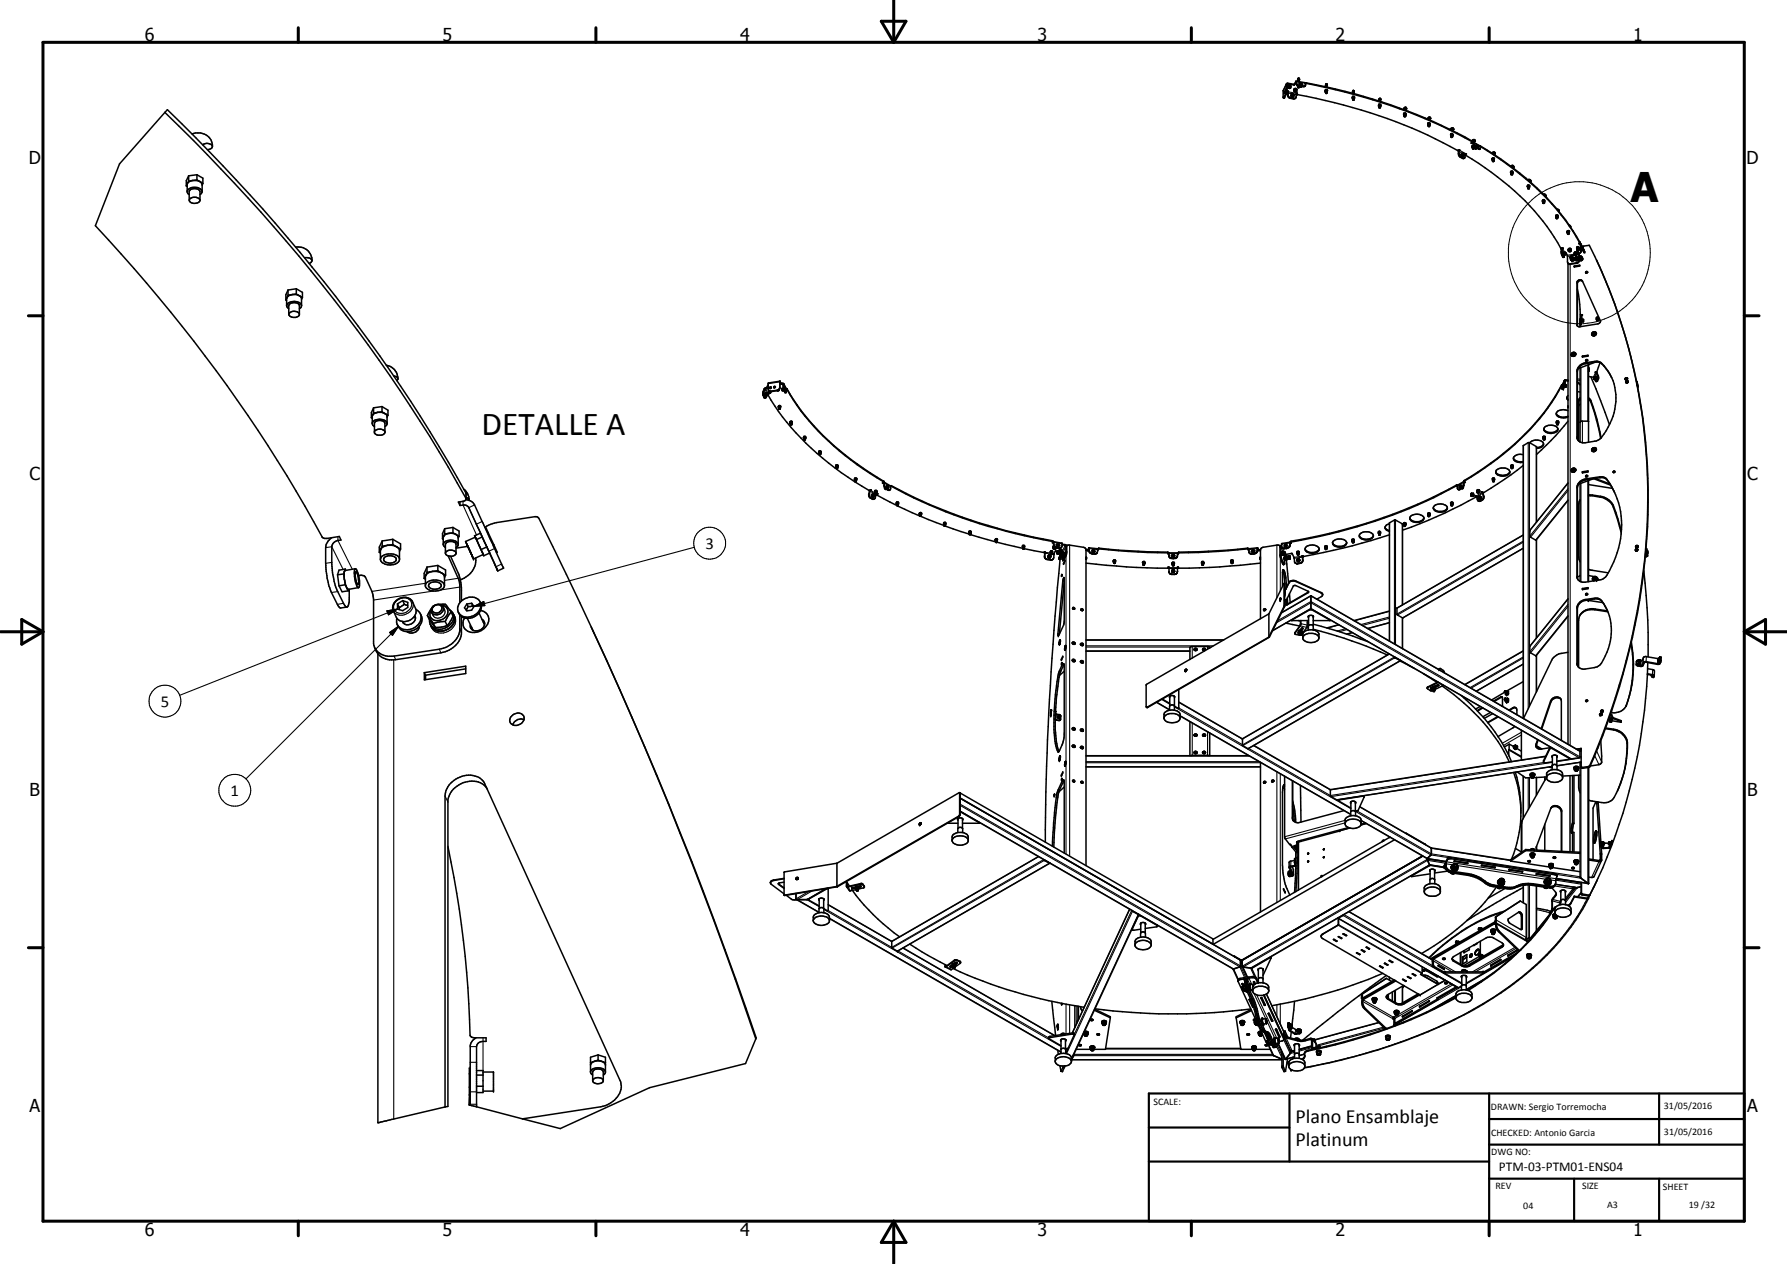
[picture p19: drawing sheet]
<svg xmlns="http://www.w3.org/2000/svg" width="420mm" height="297mm" viewBox="0 0 420 297" stroke-linecap="round" stroke-linejoin="round" font-family="sans-serif">
<defs><g id="words">
<text font-size="9.6" x="383.4" y="47.6">A</text>
<text font-size="7.9" x="113.2" y="102.3">DETALLE A</text>
<g font-size="4.7">
<text x="304.6" y="263.9">Plano Ensamblaje</text>
<text x="304.6" y="269.3">Platinum</text>
</g>
<g font-size="4.2">
<text x="34" y="9.6">6</text>
<text x="104" y="9.6">5</text>
<text x="174" y="9.6">4</text>
<text x="244" y="9.6">3</text>
<text x="314" y="9.6">2</text>
<text x="384" y="9.6">1</text>
<text x="6.8" y="38.7">D</text>
<text x="410.6" y="38.7">D</text>
<text x="7" y="112.9">C</text>
<text x="410.8" y="112.9">C</text>
<text x="7" y="187.1">B</text>
<text x="410.8" y="187.1">B</text>
<text x="7" y="261.4">A</text>
<text x="410.8" y="261.4">A</text>
<text x="34" y="290.4">6</text>
<text x="104" y="290.4">5</text>
<text x="174" y="290.4">4</text>
<text x="244" y="290.4">3</text>
<text x="314" y="290.4">2</text>
<text x="384" y="290.4">1</text>
</g>
<g font-size="3.9">
<text x="165.9" y="128.9">3</text>
<text x="37.8" y="166">5</text>
<text x="54.2" y="187">1</text>
</g>
<text font-size="3.1" x="352.4" y="275.2">PTM-03-PTM01-ENS04</text>
<g font-size="2.4">
<text x="271.2" y="259.7">SCALE:</text>
<text x="350.6" y="260.8">DRAWN: Sergio Torremocha</text>
<text x="391.2" y="260.6">31/05/2016</text>
<text x="350.6" y="267">CHECKED: Antonio Garcia</text>
<text x="391.2" y="266.7">31/05/2016</text>
<text x="350.6" y="271.4">DWG NO:</text>
<text x="351.6" y="279.3">REV</text>
<text x="372" y="279.4">SIZE</text>
<text x="391" y="279.6">SHEET</text>
<text x="358.1" y="284.1">04</text>
<text x="377.9" y="283.8">A3</text>
<text x="397.1" y="283.8">19 /32</text>
</g>
</g></defs>
<g fill="none" stroke="#000" stroke-width=".24">
<path d="M302 131.2h.1M302.1 131.2h.1M302.2 131.1h.3h-.2M302.9 131.1h-.3"/>
<circle cx="371.3" cy="59.4" r="16.7"/>
</g>
<g fill="none" stroke="#000" stroke-width=".35">
<path d="M302.5 19.7l-.1 .2a4.4 4.4 0 0 1-.6 3.1l-.1-.1v-1.6zM302.5 19.7l.3-.1 1.6 .2M303.3 20l.2 .1v.5M303.3 20v.1M303.3 20h-.4M304.4 19.7v.1M304.7 19.1l-.3 .6M304.7 19.1l2.2 .3v.6M304.7 19.1h.1M304.7 19.1v.1M304.7 19.2l.3 .6 .3 .3 1.4 .1 .2-.2M305.2 18.6l.1 .2 .3-.1"/>
<path d="M305.2 19.1v.1M305.2 18.7h.4M305.2 19.1h.2M305.4 19.1l.1 .1M305.4 18.8v.4M305.5 19.7l.2 .2M305.5 19.7h.1M305.5 19.7l.1-.2 .5 .1 .2 .2-.2 .2M305.6 18.7l-.1-.2-.2-.1-.2 .8M305.7 19.9h.1M305.7 19.9l.4 .1M305.8 19.6l.3 .2h-.4z"/>
<path d="M306.1 20h.1M306.9 19.6h.1M306.9 19.7v.1M306.9 19.6l.1-.1a124.4 124.4 0 0 1 39.2 13.7v.2M306.9 19.8l.1-.1a125.9 125.9 0 0 1 39.2 13.7M306.9 19.6v.2M311.7 19.9l-.1 .5M311.7 19.7l.4 .1v.3h-.4zM311.7 20h.4M311.7 19.8v.1M38.8 26.4l-10.7 12.1-5.7 14.5a357.1 357.1 0 0 1 53.5 73.4l1 .1 2.9-.4 .4 .8a1.95 1.95 0 0 0-2.2 1.6v4.1a20.4 20.4 0 0 0 1.4 6.4l1.5 3.1 .7 .6M38.8 26.4l.6-.6a388.9 388.9 0 0 1 68.1 86.4l2 3.7 .1 1.4"/>
<path d="M38.8 26.4a397.2 397.2 0 0 1 66.6 83.4l4.2 7.4-.3 .5-1.5 .3 .4 .8M45.1 31.5a3.8 3.8 0 0 1 4.2 1 1.95 1.95 0 0 1 .4 2.4l-.9 .3M47.7 34a1.66 1.66 0 0 1 2.2 .3M302 21.5v.5zM302 21.8v.1M302.3 21l-.1 .4zM302.6 21.4l.3 .1M302.8 20.6l.5-.2 .2 .2-.3 .2zM302.8 21.9v.1M302.9 21.5v1.1a1.44 1.44 0 0 0 1.8 .3M302.9 21.5l-.1 1.1 .2 .3 1.1 .3h.3l.3-.3M302.9 20v.2"/>
<path d="M302.9 20l-.1 .6M303 20.2h.3M303 20.2l-.2 .1M303 20.5h.3v.2h-.3zM303.3 20.1l-.4 .1M303.3 20.1v.1M303.3 20.2l.2 .1M303.6 22.4v.1M303.6 22.4v.4M303.6 22.5l.1 .1M303.6 22.3v.1M303.6 22.8h.4"/>
<path d="M303.7 22.1l.3-.1 .2 .4-.3 .1-.2-.1zM303.7 22.1l-.1 .3M303.7 22.6l.3 .1M303.7 22.6l-.1 .2M303.9 22.1h.2v.3h-.2zM304 22.7v.1M304.1 22.6l-.1 .1M304.2 22.6l-.2 .2M304.2 22.5l-.2 .2-.3-.1M304.2 22.5v.1M304.2 22.5h.1M304.2 21.2h.1"/>
<path d="M304.2 22.4l-.1 .2M304.3 21.4l.1-.1 .5 .1M304.3 21.1l-.1 .1M304.3 21v.1M304.3 20.8v.2M304.3 20.8l-.1 .4M304.3 21h.2M304.4 21.4l.3 .1zM304.4 21l-.1 .1M304.5 21h.3M304.7 20.8v.2M304.7 20.8l.2 .2-.1 .5h-.5v-.4"/>
<path d="M304.7 20.8h-.4M304.7 21h.1M304.7 21h-.2M304.8 21l.1 .1M304.9 21.1v.1M305 21.9v.3a125.6 125.6 0 0 1 37.8 13.1l.3-.1M305 22.1v-.2l-.2 .1-.1 .9M305 20.1l.1 .3M305 20.1h.1M305.2 20.2h-.1M305.3 20.2l-.2 .3M305.4 20.2l.2 .3h.3l.1-.2"/>
<path d="M305.5 20.4l-.1 .2-.3-.1M305.5 20.5h-.4M306.9 20v.3l-.3 .1-1.5-.2-.4-.4v-.5l-.4 .7-1.6-.3-.2 2.1-.5 1.2h-.2M311.6 21.6l.1-.1 .4 .1M311.6 21.1l.1 .6M311.6 21.3h.5M311.6 21.3h.1M311.6 21.1v.2M311.6 21.1h.3M311.7 21.5h.3l-.1 .4h-.2zM311.7 21.8h.3M311.7 21.3h-.1"/>
<path d="M311.9 21.2l.1 .5M311.9 21.2l-.1 .1M311.9 21.1l.2 .2M311.9 21.1v.1M312 20.1l-.1 .3M312.1 21.3v.1M318 23h.1M318 23.2l.1-.2 .4 .2M318 22.9v.4M318 22.9v.1M318 21.6h.4M318 22.9h.1"/>
<path d="M318 22.6v.4M318 22.6v.3M318 23.2v.3M318 22.6h.3M318.1 23.1l.3 .1v.3h-.4M318.1 21.5l.3 .1M318.1 21.5l-.1 .1M318.1 21.3l-.1 .1M318.3 22.8l.2 .1h-.1M318.3 22.6l.2 .1v.5M318.3 22.8l-.3 .1M318.3 22.6v.2"/>
<path d="M318.3 22.8l-.2 .1M318.3 21.3h-.2l-.1 .7M318.3 21.3h.1M318.4 21.3v.7M318.4 23.4l-.4 .1M318.5 23.2l-.1 .1M324.1 24.8h.1M324.2 24.7l.1-.1zM324.2 24.5v.3M324.2 24.8h-.1M324.2 24.5l-.1 .5M324.2 25.1v-.2h.3l.1 .4"/>
<path d="M324.2 25.3h.4M324.3 24.9l-.1 .4h.4M324.3 24.9h.1M324.3 24.9l.3 .2M324.3 24.6h.1M324.3 23.4v.1M324.4 24.6l.2 .1M324.4 24.5l.2 .1v.4M324.4 24.5v.1M324.4 24.5h-.2M324.5 23.5l-.1 .3M324.6 23.2h-.3l-.2 .5"/>
<path d="M324.6 24.7v.1M324.6 23.2h.1M324.6 23.2v.3h-.3l.3-.1M330 26.9h.1M330.1 26.6v.6M330.1 26.8l-.1 .1M330.1 26.6l-.1 .3M330.1 27.3h.4M330.2 27h.2l.1 .3M330.2 27l-.1 .3M330.2 27l.3 .1M330.2 27h-.1"/>
<path d="M330.2 26.7h.2M330.2 26.7l-.1 .1M330.4 26.7l.2 .1M330.4 26.5l.2 .3M330.4 25.5l.3 .1M330.4 26.5v.2M330.4 26.5l-.3 .1M330.5 26.8v.4M330.6 26.8l-.1 .1M330.7 25.6a.36 .36 0 0 0-.3-.4 .36 .36 0 0 0-.4 .4l-.1 .1M330.7 25.6l-.2-.1-.3 .3M335.7 29.2h.1"/>
<path d="M335.7 29.1v.1M335.8 28.9l-.1 .3M335.8 28.9v.6M335.8 29.1h-.1M335.8 28.9h.2M335.8 29.6h.3M336 28.9v.1M336 28.9l.2 .1-.1 .5M336 29l.2 .2M336 29l-.2 .1M336 27.9l-.1 .2M336.1 27.9h.3a.34 .34 0 0 0-.3-.4 .34 .34 0 0 0-.4 .3l-.1 .2"/>
<path d="M336.1 29.3l-.1 .5-.2-.1v-.4M336.1 29.3l-.4 .1M336.1 29.3l.1 .1M336.1 29l-.3 .1M336.4 27.9l-.2-.1-.1 .1M341.1 31.7h.1M341.2 31.6h.3M341.2 31.6l-.1 .1M341.2 31.4v.2M341.2 31.4l-.1 .3M341.2 32.2h.3M341.2 31.6v.4"/>
<path d="M341.4 30.5h-.1M341.4 31.4l.2 .1-.1 .5M341.4 31.5l.1 .1M341.4 31.5l-.1 .1M341.4 31.4v.1M341.4 31.4h-.2M341.4 30.4v.1h.4l-.2-.4h-.3l-.3 .3M341.5 31.9h-.3v.3M341.5 31.9l-.1 .4-.2-.1M341.5 31.8l-.4 .1M341.5 31.8l.1 .1M341.5 31.6l.1 .1"/>
<path d="M341.5 30.5h.1M341.8 30.4h-.4l-.1 .2M343.1 35.2l-.2 .2a1.29 1.29 0 0 0 1.4 1.8M343.1 35.2l.1 .1a1.23 1.23 0 0 0 .8 1.8l.3 .1M343.5 36.3l.1 .4M343.6 36.2l.5 .5M343.6 36.2l-.1 .1M343.7 36.2v.4M343.7 36.2h-.1M343.7 36.6l.3 .1h-.4M343.7 36.1l-.2 .2M343.7 36.1h.1"/>
<path d="M343.7 36.1v.1M343.7 36.6l-.1 .1M343.9 36.2l.3 .3M343.9 36l-.2 .2M344 36.3v-.2l.2 .3-.3-.2 .2-.2 .2 .3-.1 .2M344.2 36.5l-.2 .2M344.5 36.4a69.7 69.7 0 0 1 18.3 15.6l1.8 2.5 2.3 3.8M344.5 36.2v.2M344.5 36.2h.3l-.3 .2M344.5 36.2l-.2 1M346 33.1l.4-.3 .3 .1 .2 .3-.3 .1-.1-.2M346 33.7l.3-.1 .2 .5"/>
<path d="M346 33.5v.2M346.2 33.4l-.3 .2 .1 .1M346.2 34.2v.6M346.2 34.2v.1M346.2 34.6l-.1 .1M346.2 34.3l.5 .1M346.2 34.3h.1M346.2 33.4h.2M346.2 34.6v.4l.2 .1 .1-.5M346.2 34.6h.3M346.3 34.5l-.1 .1M346.4 33.4a2.14 2.14 0 0 0 1.6 1.6"/>
<path d="M346.4 33.4l1.5 .9M346.5 34.1v.2M346.5 34.5l.1 .1M346.5 34.3l.1 .1M346.5 34.3h-.1M346.5 34.1l-.3 .1M346.5 34.1l.1 .1M346.5 34.1l.2 .2M346.5 33.1l-.2 .3M346.5 33.1h.1M346.5 34.8l-.3 .1M346.5 33.1h.4"/>
<path d="M346.6 34.4l-.1 .4M346.6 34.7l.4 .4 .2-.3M346.7 34.4l-.1 .1M346.7 34.3v.1M346.8 34.5l-.2 .1M347 34.7l.2 .1M347 34.7h.1M347.1 34l.3 .2 .2 .4-.6-.4zM347.2 34.2l.3 .3zM347.2 34.8h.1M347.5 34.4v.1M347.5 34.6h.1"/>
<path d="M347.8 34.3a64.4 64.4 0 0 1 22.1 20l1.5 2.6v.2M347.9 34.3l.2 .5-.2 .3-.8-.3-.4-.5M347.9 34.4a67.1 67.1 0 0 1 22 20l1.5 2.7M350.8 36l.5-.3 .3 .4M350.8 37.6l.1 .1M350.9 37.1l-.1 .5M350.9 37.1v.2M350.9 37.9l.4-.1zM350.9 37.3h.3M351 37.3h-.1M351.2 36.1h.1M351.2 37.1v.2"/>
<path d="M351.2 37.1l.2 .1-.1 .5M351.2 37.3h.2M351.2 37.1h-.3M351.2 36.1h.4M351.3 37.9v-.3l-.3-.1-.1 .4M351.3 37.3h.1M351.3 37.5l-.5 .1M351.4 37.3l-.1 .1M351.6 36.1l-.5 .1M355.2 39l.5-.1 .3 .4M355.5 39.2h.1M355.6 39.2l.3 .2-.1-.2h-.2"/>
<path d="M355.6 39.2v.1M43.8 43.7l.2 .1M44 44.9a2.16 2.16 0 0 1 3.5 0l-.1 .6-.4 .2M44.1 43.1l-.1 2 .1 .4 .4 .2M44.1 43.1l-.3 .6M44.4 41.3l-.6 1.2v1.2M44.4 42.6l-.3 .5M44.4 41.3v1.3M44.5 47a1.47 1.47 0 0 1 2.5 .1M44.6 44.7a1.57 1.57 0 0 1 2.4 .3v2.1a1.49 1.49 0 0 1-2.5 .1zM45.3 42.4l1.2 .1 .5 .2M45.3 42.4l-.8 .3-.4 .4"/>
<path d="M45.3 42.4l-.9 .2M46.3 41.1l-1.9 .2M46.3 41.1l1.4 .8v1.2M46.3 42.3l.7 .4M46.3 42.3l-1 .1M46.3 41.1v1.2M47 42.7l.5 .7v1.6M47 42.7l.7 .4M47.7 43.1l-.2 .5M69.5 58a3.2 3.2 0 0 1 3.9 3.3M355.2 40.6h.1M355.2 40.7h.5"/>
<path d="M355.2 40.3v.3M355.2 40.4h.4M355.2 40.4v.2M355.2 40.3v.1M355.3 40.4l-.1 .4M355.3 41h.3M355.4 40.6l-.2 .4h.4M355.5 40.6l.1 .4M355.5 40.2l.2 .1-.1 .5M355.5 40.2l.1 .2M355.5 40.2l-.3 .1M355.6 40.4l.1 .1"/>
<path d="M359.1 43.8v.1M359.2 43.5l-.1 .3M359.2 43.9l.1 .5 .3-.1-.4-.1M359.2 42.2h.6l.1 .4-.2 .1M359.2 43.9h.4M359.2 44.1h.1M359.2 44h.4M359.4 43.5l.3 .2M359.4 43.6l.2 .1M359.4 43.6l-.1 .1M359.4 43.5v.1M359.4 43.5h-.2"/>
<path d="M359.5 42.5h.1M359.5 43.9v.1M359.6 44v.3M359.6 43.7v.4M359.6 43.9v.1M359.6 43.7h-.4l-.1 .3M359.6 43.7h.1M359.6 42.5h.3M359.6 42.5v.1M359.7 43.7l-.1 .1M362.7 47.3h.1M362.7 47.4h.4h-.3v.4h.3"/>
<path d="M362.7 47l.1 .5M362.7 47.1l.4 .1M362.7 47.1v.2M362.7 47v.1M362.8 47.1l-.1 .1M362.8 47.7l.3 .1M362.9 45.6a.35 .35 0 0 1 .4 .1 .35 .35 0 0 1 0 .4M363 46.9l.2 .1-.1 .8M363 47.1l.1 .1M363 47.1h-.1M363 46.9v.2M363 46.9l-.3 .1"/>
<path d="M363.1 47.2h.1M363.2 47.5h-.1M363.2 46h.3M365.8 50.8h.1M365.8 50.8l.1 .3M365.9 50.5l-.1 .3M365.9 50.5v.2M365.9 51l.3-.1v.4l-.3 .1v-.3M365.9 50.7l-.1 .1M365.9 51h-.1M365.9 50.7h.1M365.9 51.3h.3"/>
<path d="M365.9 51v.1M365.9 51h.4M366.1 49.2l.5 .2v.3M366.1 50.5l.2 .3-.4-.1M366.1 50.5l.2 .1-.1 .5M366.1 50.5h-.2M366.4 49.5l.2 .1M366.9 58.3h.6v.1h-.2a2.42 2.42 0 0 0 .4 2.1M367 58.3h.1M367.2 58.3l-.1 .2v.9l.3 1.1h.3M367.4 59.8l.2 .2 .5-.1M367.6 59.6l.1 .2"/>
<path d="M367.6 59.4l-.2 .1M367.7 59.8v.1M367.7 59.3l-.1 .3M367.7 59.8h-.3M367.7 59.3h-.3v.5M367.8 59.9l-.1 .5M368 59.3l.1 .5M368 59.3v.1M368 59.4l.1 .5M368 59.3h-.3M368 59.4l.1 .1M368.1 59.5v.4"/>
<path d="M368.1 59.5h.1l.3 .7 .1 1.6M368.1 59.6v.2M368.5 54.5v.1M368.5 54.5l.1 .3M368.5 54.5h.1M368.5 54.4v.1M368.5 54.2v.3M368.5 54.2v.2M368.6 54.7l.1 .4 .2-.1v-.3M368.6 54.7h.1M368.6 54.9h.3M368.6 54.7h.3"/>
<path d="M368.7 54.4h-.2M368.7 54.4l.3 .1M368.7 58.8h.1M368.8 58.9l.3-.1 .2 .1M368.8 54.4h.2l-.1 .4M368.8 58.7l-.1 .1M368.8 54.2l.2 .1v.2M368.8 54.2v.2M368.8 54.2h-.3M368.8 54.6l-.3 .1M368.8 54.7h.1M368.8 58.5l.5 .1"/>
<path d="M368.8 58.5v.2M368.8 58.4v.1M368.9 58.5l-.1 .2M368.9 54.7h.1M369 52.9l.3 .4M369 54.5h.1M369.1 58.3l.3 .2-.2 .6-.4-.1v-.6M369.1 58.3v.2M369.1 58.3l-.3 .1M369.1 58.5l.2 .2M369.1 58.5h-.1M369.2 53.2l.1 .1"/>
<path d="M369.3 53.3h.1M369.3 53.3v.1M370.2 59.5l.1-.1zM370.2 59.2v.7l.3 .1 .2-.2-.3-.2-.2 .2M370.2 59.2v.2M370.3 59.4h.3l.2 .1M370.5 59.2l.3 .1v.5M370.5 59.2h-.3M370.5 59.2l.3 .3M370.7 58.3h.1M370.8 58v.2M370.8 58.8l.1-.4 .2 .1v.3"/>
<path d="M370.8 58v.6M370.8 58.2h.2M370.8 58.2l-.1 .1M370.8 58.8h.1M370.8 58.7h.1M370.8 58.7v.1M370.9 58.8l.4 .8M370.9 58.7l.2 .1M371 58.9l.3 .6v.8M371 58v.2M371 58.2h.1M371 58l.3 .3"/>
<path d="M371 58h-.2M371.1 58.2l.1 .1M371.1 58.2l.2 .1M371.1 58.8h-.3M371.2 58.4l-.5 .1M371.2 58.3l-.1 .3 .4-.1M371.3 58.3h-.1M371.3 57.2v.1M371.3 57.3l.2 .1 .4 .8M371.4 56.8l.1 .3M371.4 58.4l.1 .1M371.4 57.1l-.1 .2"/>
<path d="M371.4 57.1h.1M371.4 58.4l.3 .6M371.4 57l.1 .1M371.5 58.5v.1M371.5 58.5l.1 .3M371.5 58.7l.1 .1zM371.5 57.1l.8 1.4M371.7 58.9v.1M371.8 58.9l-.1 .4-.4 .3v.7M371.8 58.3h.1M371.8 58.3l.1 .4M371.8 58.3l-.4 .1"/>
<path d="M371.9 58.2v.1M371.9 58.2l.5 1M371.9 58.6v.1M371.9 58.2l-.1 .1M371.9 58.3l.2 .3M371.9 58.7l.1 .1M371.9 58.3h-.1M372 58.8h.1M372 58.8l-.3 .2M372.1 58h.1M372.1 58l1.5-.3a122.8 122.8 0 0 1 11.3 32.4M372.1 58l.2 .5"/>
<path d="M372.1 58.6l.1 .2M372.1 58.6l-.2 .1M372.2 58.8l.2 .4M372.2 58.8h-.2M372.3 58.5l.3 .7-.2 .2M372.3 58.5h.1M372.3 58.5l.1 .2M372.4 59.3v.1M372.4 59.2v.1M67.2 70.5l.2 .1M67.7 68.2l-.5 1.1v1.2M67.7 69.4l-.5 1.1"/>
<path d="M67.7 68.2v1.2M68 71.5a1.68 1.68 0 0 1 2.4 .2v2.3a1.56 1.56 0 0 1-2.5 0zM68.7 69.2h.9l.8 .3M68.7 69.2l-.8 .3-.4 .4-.1 1.9M68.7 69.2l-1 .2M69.7 67.9l-2 .3M69.7 67.9l1.4 .8v1.2M69.7 69.1l.7 .4M69.7 69.1l-1 .1M69.7 67.9v1.2M70.4 69.5l.5 .6v1.8l-.1 .4-.4 .3M70.4 69.5l.7 .4"/>
<path d="M70.4 73.7a1.59 1.59 0 0 0-2.5 .1M70.9 71.7a2.16 2.16 0 0 0-3.5 0l.2 .6 .3 .3M71.1 69.9l-.2 .5M71.6 60.6a1.28 1.28 0 0 1 1.8 .7M73.4 61.3l-.3 .4-.4 .2M367.7 60.5h.1M367.7 60.4v.1M368.7 61.9v113M369.3 60.8l.2 .4M369.3 60.4v.1M369.3 60.5h.1M369.4 61.1l.1 .1"/>
<path d="M369.5 61.2l.1 .1M369.5 60.2v.2M369.5 60.2l.1 .3h-.3v-.1M369.5 60.2l-.2 .2M369.5 60.4l-.2 .1M369.5 60.4l.1 .1M369.9 60.7l-.1 .3-.3-.1M369.9 60.5l.1 .2M369.9 60.7l-.2-.5h-.4l-.2 .4 .4 .3M369.9 60.7l-.4 .2M370 61.1l-.4 .2M370 60.7l-.1 .3-.4 .2"/>
<path d="M370 60.7v.4M370.2 62.5l1.2-.2v.2l-1.2 .2zM370.2 60.7l.2 .4M370.2 60.7l.3 .4M370.3 60.9l.1 .1M370.3 61l.1 .1M370.4 61.1l.1 .1M370.4 61.1h.1M370.4 60.5v.1M370.4 60.7v-.1v.2l.4 .1M370.4 60.5l-.2 .2M370.4 60.6h.1"/>
<path d="M370.4 61l.1 .1M370.5 60.4l-.1 .1v.2M370.5 60.4l.3 .1M370.6 60.4l.1 .1M370.7 60.9l-.3 .1M370.7 60.4l.3 .2M370.7 60.5l-.3 .1M370.7 60.4v.1M370.7 60.5v.2h-.3M370.7 60.5l.1 .1M370.7 61.1h-.2M370.8 60.9l.1 .1"/>
<path d="M370.8 60.7l-.2 .2M370.8 61.2h-.1M370.9 67.9l.4 2.4 .2 3.6 .6 .1-.3 .3v1.9h-.3v-1.9l.3-.3M370.9 66.1l.6-.4 .6 .3 4.2 9.4-.3 .6-4.6 .8-.4-.1-.2-.2zM370.9 60.5l-.1 .2M370.9 61l-.5 .1M370.9 60.7l-.1 .2M370.9 60.6h.1M371 60.6v.1M371 61l-.1 .1M371 60.6l-.1 .1M371 60.7v.3"/>
<path d="M371 61l-.2 .2h-.3M371 60.7l.1 .1M371 60.7l-.1 .3M371.1 60.8l-.2 .3M371.2 60.6l.1 .1M371.3 60.7v.6l-.5 .5-1.6 .2-.6-.2M371.3 60.3l-.1 .3M371.3 60.7v.7l-.5 .4-1.7 .3-.5-.3M371.3 60.3l.4-.1 .2 .1M371.4 60.8l.1 .5 .5-.1M371.4 62.4l-1.2 .2M371.5 60.4v.2l.2-.1"/>
<path d="M371.5 60.4l.2 .1M371.5 60.4v.1M371.5 60.5l-.1 .1M371.5 60.5h.2M371.5 60.8l.2 .4M371.5 75.7v1.1M371.6 61v.2M371.6 61.1v.1M371.8 75h.2v.7h-.2M371.8 75.5h.2M371.8 75.1h.2M371.8 60.7l.2 .3"/>
<path d="M371.9 60.6l.2 .1v.3l-.5 .2M371.9 60.3v.1M371.9 60.3v.2M371.9 60.6l-.4 .2-.2-.1M371.9 60.8l.1 .3M371.9 60.4l-.2 .3h-.4M371.9 60.5v.1M372 61h.1M372 75.1h.3v.5h-.3M372.1 66.2a.69 .69 0 0 0-.8-.2 .69 .69 0 0 0-.4 .6v10M373.3 64l-.2-.2h-.2v.4M373.3 64l-.4 .2"/>
<path d="M374.3 78.7l.1 .1M374.4 78.8l.3 .1M374.5 78.1a.45 .45 0 0 0-.2 .6 .45 .45 0 0 0 .6 .2M374.5 78.1l-.2 .3 .1 .4M374.7 78.3v.3l.3-.2M374.7 78.3v.1M374.7 78.3l.2 .1M374.7 78.4v.1M374.7 78.4h.2M374.8 78h.1M374.8 78l-.2 .1M374.8 78l-.3 .1"/>
<path d="M374.9 78l.4 .2v.3M374.9 78l.3 .1v.4M375.2 78.7l-.2 .2M375.2 78.2l.1 .2M375.3 78.5l-.6 .4M375.3 78.5l-.4 .4M375.4 61.1a133.4 133.4 0 0 1 6.8 18.2M375.4 74.7h.1M375.4 74.7v.1M375.4 75h.1M375.4 75h.3M375.4 75l.1 .4h.2v-.4"/>
<path d="M375.5 74.7h-.1M375.5 74.7h.2M375.6 74.5l.2 .1-.1 .5M375.6 74.5l-.2 .1v.5M375.6 74.7h.1M375.6 74.5v.2M375.7 74.9v.1M375.7 74.7h.1M375.7 75.3h-.3M375.7 75h.1M375.7 74.7l.1 .1M87.3 98.2l.2 .1"/>
<path d="M87.5 99.4a2.14 2.14 0 0 1 3.5 0M87.8 95.8l-.5 1.1v1.3M87.8 95.8v1.3M87.8 97.1l-.5 1.1M88.1 99.2a1.68 1.68 0 0 1 2.4 .2v2.2a1.53 1.53 0 0 1-2.5 .2zM88.8 96.9l-.8 .3-.5 .5v1.9l.2 .3 .3 .3M88.8 96.9h.9l.8 .3M88.8 96.9l-1 .2M89.8 95.5l-2 .3M89.8 95.5l1.4 .9v1.2M89.8 96.8l.7 .4M89.8 96.8l-1 .1"/>
<path d="M89.8 95.5v1.3M90.5 97.2l.5 .5v1.9l-.1 .3-.4 .3M90.5 97.2l.7 .4M90.8 85.8a3.1 3.1 0 0 1 2.6 3.5l-.1 .2M91.2 97.6l-.2 .4M92.5 88.3l.7 .3 .3 .4M179.8 92.8l.1 .2h.2M179.8 92.8h.1M179.8 92.4v.4M179.8 92.4l.2 .1M179.9 92.8l.1 .2M180 92.5v.4l.4 .1"/>
<path d="M180 92.6l-.1 .2M180 92.4v.1M180.1 92.3h.1M180.2 92.3l-.4 .1M180.2 92.3l-.2 .2M180.2 92.3l.3 .1M180.2 92.3h.1M180.4 90.8l.2 .1M180.5 92.5l-.1 .5M180.5 92.4l-.2 .1 .1 .5M180.5 92.4v.2M180.5 92.6h.3l-.3-.1a53.6 53.6 0 0 0 15.8 17.5l4.6 3.2 3.4 2.1 .5-.2"/>
<path d="M180.6 91.2l-.6 .1a1.62 1.62 0 0 0-.1 2.2M180.6 91.1h-.6a1.77 1.77 0 0 0-.3 2.4h.4l.2-.5M180.6 90.4l-.2 .4M180.6 90.8h-.2M180.7 91.7h.1M180.7 91.7l.2 .2M180.8 91.8v.3M180.8 92.1h.1M180.8 92v.3M180.9 91.9l-.1 .1M180.9 91.9l.3 .1M181.1 91.1h-.1"/>
<path d="M181.1 92.2l-.3 .1M181.2 92l-.1 .4-.3-.1M181.2 91.1h.1M181.2 91.1l-.2 .2M181.2 92.1h.1M181.2 92v.1M182.3 90.9l-.4 .2M182.3 90.9h-.3l-.1 .2M182.3 90.9l-.3-.1-.1 .3M182.8 91.8h.1M182.9 91.7l-1.8 .3M183 95.5l.1 .4"/>
<path d="M183 95.8l.2-.1 .3 .1M183 95.5h.1M183.1 91.7l-.2 .1M183.1 95.3v.2M183.1 95.3l-.1 .2M183.1 95.8h.3v.3h-.3v-.3M183.1 96.1h.3M183.2 91.6v.1M183.2 95.5h-.1M183.2 91.6l-.3 .1M183.2 91.7l-.5 .1M183.3 95.5h.1"/>
<path d="M183.3 95.3l-.1 .2M183.3 95.3l.2 .2M183.3 95.3h-.2M183.4 89.8v1.3l-.2 .5M183.4 95.5h.1M183.4 89.6l-2.7 .4v1.7M183.4 89.8h.1M183.4 89.8l.3 .5h.4l.1 .9M183.4 95.5l.1 .1M183.4 89.6l.3 .5M183.4 89.6l-.2 1.8-.5 .3-1.6 .2-.4-.2M183.5 95.6l-.1 .3"/>
<path d="M183.5 95.5v.1M183.7 90.1h.1M183.7 90.1h.4l.3 .2a2.54 2.54 0 0 0 .4 1.9h.1M184.1 91.3h.1M184.1 91.3l.1 .4M184.2 91.2l.4 1.1M184.2 91.7h.1M184.2 91.2l-.4 .1v.4l.2 .2 .3-.1M184.2 91.7l.1 .2M184.2 91.2l-.1 .1M184.3 90.3l.6 1.2M184.3 91.9h.1"/>
<path d="M184.4 90.4h-.3M184.5 91.2l.1 .4M184.6 91.6l.1 .3M184.6 91.6h.1M184.6 92.3h.1M184.6 91l.1 .9M184.6 91.2l.1 .5zM184.6 91l-.1 .2M184.8 91.3h.2a57.4 57.4 0 0 0 19.5 19.8l3.3 2v.2M184.8 92.2l-.2 .1M184.9 92.2h.1M184.9 91.4a58.5 58.5 0 0 0 19.6 19.9l3.3 2"/>
<path d="M184.9 91.5v.7M185.8 99.6h.1M185.8 99.2l-.1 .1M185.8 99v.2M185.8 99l-.1 .5M185.9 99.4h.2M186 99.1l-.2 .1M186 99.1h.1M186 99.1l.1 .1M186.1 99.1l.2 .2M186.1 99l.2 .1v.4M186.1 99.1l-.3 .1"/>
<path d="M186.1 99v.1M186.1 99h-.3M186.1 99.4l.1 .1M186.1 99.2h.1M186.2 99.5v.3l-.4-.1h.4M186.2 99.2h.1M186.3 99.5l-.4-.1-.1 .4M186.3 99.5l-.1 .1M365.9 97.2a1.45 1.45 0 0 0 2 1l.8-.2M365.9 99.2l.1 .1M365.9 97.2a1.88 1.88 0 0 0 2.8 .6M366 99.4h.4"/>
<path d="M366 99.5v.1M366 98.9l-.1 .3M366 98.9v.2M366 99.7h.3M366 99.1h.3M366 99.1l-.1 .1M366 98.9h.3M366.1 99.4h.2v.4h-.3zM366.1 99.1l-.1 .4M366.2 97.6l.3 .2M366.3 99.1l.1 .4M366.3 98.9v.2"/>
<path d="M366.3 99.1l.2 .1M366.3 98.9l.2 .3M366.3 99.8h.1M366.4 99.5l-.1 .1M366.5 99.2l-.1 .1M367.2 90.6a56.6 56.6 0 0 1-19.7 20.4l-3.3 2.1M367.3 90.6v.8h.3l.2-.4M367.3 90.5h-.1a55.4 55.4 0 0 1-19.7 20.4l-3.2 2-.1 .3 .3 .1-.1 .1M367.4 91h.1M367.5 90.4l-.1 .4zM367.6 90.4h.1M367.6 90.4v-.2l-.2 .8"/>
<path d="M367.6 90.4l-.2 .6M367.8 91h.1M367.8 89.4l-.1 1.2-.3 .8M367.8 89.4l-.5 1.2M367.9 90.8h.1M367.9 90.8v.2M367.9 90.4h.3l.1 .3-.1 .3h-.3M367.9 90.4l.1 .1M367.9 90.5h.1M367.9 90.4l-.1 .6M368 90.5l-.1 .3M368.4 93.4l.3 .7"/>
<path d="M368.4 93.4l.3 .5M368.6 95.5l.1 .1M368.7 89.5h-.7l-.1 .9M368.7 93l-.3 .4M368.7 89.3l-.9 .1M368.7 95.4l-.1 .1M368.7 95.5h-.1M368.7 96.5a2.31 2.31 0 0 0-2.7 .5l-.1 .2M368.7 99l-3 3.4-4.4 4.4M369.5 83.2v.3M369.5 83.5l.2 .2M369.7 83.7h.2"/>
<path d="M369.8 82.8l-.4 .4M369.9 83.1v.3l.3-.2M369.9 83.1v.1M369.9 83.1l.2 .1M369.9 83.2v.2M369.9 83.2h.2M370.1 82.8l.3 .2v.4l-.5 .3-.4-.2M370.1 82.8a.52 .52 0 0 0-.6 .3 .52 .52 0 0 0 .1 .6M370.1 82.8l.4 .3-.2 .5M370.3 83.6l-.7 .1M370.4 83.5l-.1 .1M370.4 83.1h.1"/>
<path d="M370.9 92l.6 .1M370.9 89.7l.6 .6M370.9 89.8l.6 .7M371.5 86.4v17.5M371.5 93.5l-.3 .6v9.5M371.5 93.6l-.2 .3M371.5 94l-.3 .2M371.5 93.8l-.3 .2M371.5 95l-.3 .4M372.1 83.7l1.3-.2v.2l-1.3 .2zM373.3 84.7l-.4 .1M373.3 84.7l-.3-.2-.2 .1 .1 .2"/>
<path d="M373.4 83.6l-1.3 .1M373.5 99h-1.6l-.4 .3M373.5 93.5l.2 .1a30.2 30.2 0 0 1 2.8 9.3M373.5 93.8l.2 .1a34.7 34.7 0 0 1 2.6 9.1M373.5 85.7v18.2M373.5 86.6h.1M373.5 86.5h.2v.5M373.5 88.5l1.1 .1M373.5 87.2h.1M373.5 86.6l.2 .1M373.6 87.2l-.1 .1M373.7 86.9l-.1 .1"/>
<path d="M373.7 86.9h-.2l.1 .3M374 88.6l4.4 11.2M374.6 88.6h.1M374.7 88.6v.4M374.7 88.7l.2 .3M374.8 89l.1 .1M374.8 88.6l.1 .6M374.9 89v.1M375 89.2l.3 .5M375.1 88.5v.1M375.1 88.5l-.3 .1M375.1 88.5h.1"/>
<path d="M375.1 88.5l.3 .1M375.1 85.1l-2.3 .4a2.12 2.12 0 0 0-1.9 1.9l.1 15.9M375.1 85.1l1.1 .1M375.1 88.6l.1 .2M375.1 88.6h.1M375.1 89.1l.1 .1M375.1 85.1l-4 1.5M375.2 88.6v.2M375.2 89.1l-.3 .1M375.2 88.9h.2M375.2 88.8v.3M375.2 89.1v.1"/>
<path d="M375.3 87.4l.1 .1a1.92 1.92 0 0 1 .2 2l-.3 .2M375.4 88.6v.3M375.4 88.6h-.2M375.4 88.9l-.2 .3M376.2 85.2l-.8 2.2-.3 .1 .5 .8a1.16 1.16 0 0 1-.3 1.4M376.2 85.2l1.5 1.5M378.1 87.2a12.9 12.9 0 0 1-.5 14l-1.2 1.8-1.1 .6-2.6 .5-1.2-.3M378.9 88.7l-.7-1.3a5.6 5.6 0 0 0-2.3-2.4l-.9-.1-2.9 .6-.6 .4-.7 1v16.1l.2 .5 .5 .3M382.2 89.1v.1M382.2 89.2h.4M382.3 89.8l.1 .2M382.3 88.9v.2"/>
<path d="M382.3 88.9h.1M382.4 89.9l.1 .1M382.4 90h.2M382.4 88.9l.1 .1M382.5 89l-.2 .1M382.5 89h-.2M382.5 89h.1M382.5 89.7h.1M382.5 89.7v.1M382.6 89.2h-.4M382.6 89.1v-.2l-.2-.1-.3 .2 .1 .2M382.6 89.7h.1"/>
<path d="M382.6 88.9v.1M382.6 89.7l-.1 .1M382.6 89.7h-.1M382.6 89.5l.2 .2M382.6 89v.2M382.6 89.5l-.2 .1-.1 .3M382.7 89l-.1-.2-.5 .1 .1 .3h.4M382.7 89.9l-.4 .1M382.7 89.9l-.1 .1M382.7 89l-.1 .1M382.7 89.5l-.4 .2v.3M382.7 89.5l.1 .2"/>
<path d="M382.7 81a142.6 142.6 0 0 1 .4 71.3 152.4 152.4 0 0 1-9.5 27.8l-1.8 .2M382.8 89.7v.1M382.8 89.8l-.2 .1M382.8 89.8l-.1 .1M384.8 89.5l.1 .7M384.8 89.7h.1M384.8 89.9h.1M384.8 89.7v.1M384.8 89.7l.1 .2M384.9 89.9l.1 .5M384.9 90.1a145.5 145.5 0 0 1-4.1 71.3 129.3 129.3 0 0 1-7.1 18.9l-1.6 .3-.3-.3M384.9 90.3l.1 .1"/>
<path d="M384.9 90.2l.1 .2M384.9 89.9v.3M384.9 90l.1 .1M384.9 90.1v.1M385 90.2l.1 .5M385 90.6l.1 .1M385.1 90.7l-.1 .1M88 101.5a1.6 1.6 0 0 1 2.5-.2v.2M108.2 118.8l1.2-.1 .7 .4 4.4 9.4M108.2 117.9v.9M109 114.9l.5 .5a3.2 3.2 0 0 1 .8 2.1M109.5 117.4l.8 .2"/>
<path d="M109.6 116.9l.5 .2 .2 .5M110.3 117.6l.6 .3 .7 .8 6.8 14.8-1.4 .7M189 102.8l-.1 .1M189 103h.4M189 102.7l-.1 .1M189 102.7h.1M189 102.6l-.1 .4M189 102.6v.1M189 103v.3M189 103v.2M189 103h.3v.4l-.3-.1M189 103.3h.3"/>
<path d="M189 103.3h.1M189.1 102.7h-.1M189.2 102.7l.2 .1-.1-.1M189.3 102.5l-.2 .2M189.3 102.5l.1 .1v.4M189.3 102.5l-.3 .1M189.3 103.3h.1M189.4 103l-.1 .2M192.5 106.3h.1M192.6 106.2v.4M192.6 106.2l-.1 .1M192.6 106v.2"/>
<path d="M192.6 106.5v.3M192.6 106.2h.1M192.6 106l-.1 .3M192.6 106.8h.3M192.6 106h.3M192.6 106.2h.4M192.6 106.4h.3v.4M192.6 106.4v.1M192.9 106.1v.5M192.9 106.1l-.3 .1M192.9 106l.1 .2M192.9 106v.1"/>
<path d="M192.9 106.8h.1M192.9 106.7l-.3 .1M193 106.4l-.4 .1M193 106.2v.1M196.5 109.7h.5M196.5 109.8l.1 .1M196.6 109.3l-.1 .5M196.6 109.4h.1zM196.6 109.3l-.1 .1M196.6 110h.3M196.7 109.6h.2v.5h-.2zM196.7 109.4h.2"/>
<path d="M196.8 109.4l.2 .1M196.8 109.2l.3 .1-.1 .5M196.8 109.2v.2M196.8 109.2l-.2 .1M196.9 109.4l.2 .1M197 109.8l-.1 .1M197.1 109.5l-.1 .1M200.9 112.7h.1M200.9 112.9h.1M201 112.8h.4l-.1 .1M201 113.1h.3M201 112.8h-.1"/>
<path d="M201 112.4v.1M201 112.5h.3M201 112.5l-.1 .2M201 112.4l-.1 .3M201 112.5v.7h.3v-.4l-.3 .1M201.2 112.3v.2M201.2 112.5h.1M201.2 112.3l.3 .3M201.2 112.5h-.1M201.2 112.3l-.2 .1M201.3 112.5l.1 .1M201.3 112.5l.2 .1"/>
<path d="M201.4 112.6v.3M201.5 112.6h-.1M204.7 115.1h.1M204.7 115.1l-.2 .3a1.15 1.15 0 0 0-.2 1.3 1.15 1.15 0 0 0 1.1 .6M204.8 115.1l.1 .1-.3 .2-.2 .7a.97 .97 0 0 0 1.2 1.2l.2-.2 .3-1h.3l-.2 .1M204.9 116.3h.1M204.9 116.3v.4M204.9 116.7l.4 .1M205 116.5l.2 .3 .3-.1M205 116.3v.2M205 116.5l.1 .2M205.1 116.3l-.1 .1"/>
<path d="M205.1 116.7l.2 .1M205.1 116.7h-.2M205.2 116.1l-.3 .2M205.2 116.2l-.2 .1M205.2 116.1l.1 .1M205.2 116.1l-.1 .1M205.3 116.2h.3v.5l-.3-.1zM205.3 116.3l.2-.1 .1 .2-.1 .2zM205.3 116.8h.1M205.4 116.1l-.2 .1M205.7 115.5v.1M205.7 115.5h.1"/>
<path d="M205.7 115.3l.1 .6M205.7 115.3v.1h.2M205.8 115.7h.3l-.1 .4h-.2zM205.8 115.4l-.1 .1M205.8 116h.3M205.8 116h.1M205.9 115.4l.3 .1M206 115.4l.2 .1-.1 .4M206 115.2l.2 .3M206 115.2v.2M206 115.2l-.3 .1M206.1 115.7h.1"/>
<path d="M206.1 115.7h-.4M206.2 116.1v.2l4.8 2.6M206.2 115.5v.1M207.6 113.6l.2-.3 .2 .2a1.53 1.53 0 0 0 1.2 1.7M207.6 113.6h.2l.2 1M207.8 113.3l-.3 .2 .1 .1M207.9 113.3l1.5 .9M208 114.6l.3 .3 .8 .3M208 114.6l.1 .3 .3 .1M208.4 114.3l.2-.3 .3 .2 .1 .4-.1 .2-.3-.2M208.4 114.3l.2 .3M208.6 114.3l.2 .3h-.2z"/>
<path d="M209.4 114.2v.1M209.4 114.3v.7l-.3 .2M209.5 114.3a128.6 128.6 0 0 0 38.1 13M209.5 114.3h-.1M209.6 114.1l-.2 .1M209.6 114.1v.1M209.6 114.2a123.3 123.3 0 0 0 26.9 10.5l11 2.4 .1 .2M210.8 118l.1 .6M210.8 118.2h.5M210.8 118v.2M210.9 118.8v-.4h.2v.4l-.1 .1M210.9 118.4h-.1"/>
<path d="M211 118.9l5.2 2.3M211.1 117.9l.2 .2-.2 .5M211.1 118.4h.1M211.1 118.1l-.3 .1M211.1 118.1l.1 .1M211.1 117.9v.2M211.1 117.9l-.3 .1M211.1 118.7h-.2M211.3 118.2l-.1 .1M337 119.3a1.95 1.95 0 0 0 3.3 0M337.1 119a2.16 2.16 0 0 1 3.2 .2 1.31 1.31 0 0 1-1.8 1.2 1.2 1.2 0 0 1-1.5-1.3zM341.1 118.2v.1"/>
<path d="M341.1 118.5h.5M341.2 118.7l.3 .1M341.2 118.4h.2M341.3 118.4l-.1 .4h.3M341.3 118l-.2 .2M341.3 118h.2M341.4 118.4l.1 .4M341.4 118.2h.1M341.5 118v.6M341.5 118.2l-.4 .1 .1 .3M341.5 118v.2M342.6 114.2a127 127 0 0 1-39 13.2"/>
<path d="M342.7 114h-.1a127.9 127.9 0 0 1-39.1 13.3l.1 .4h-.2M342.7 114l-.1 .7 .4 .4 1.1-.7M343.2 114.1l.3-.2 .1 .3-.1 .3-.3 .2-.2-.2zM343.2 114.2l.2-.1 .1 .1-.2 .3zM343.6 114.1v.1M344.1 114.4l-.2 .4h-.3M344.1 113.2v.1a1.42 1.42 0 0 1-1.3 1.7M344.1 113.2h.2M344.1 113.2l-1.4 .8M344.2 113.4l-.1 1M344.2 113.4h.2M344.2 113.4h.1"/>
<path d="M344.4 113.3v.1M345.8 116.2h.1M345.9 116.5l.3-.2 .2 .2M345.9 116.1v.5l.5-.1M345.9 116.1h.5M345.9 116.1l-.1 .1M346 116.4l.4 .1-.4 .1zM346 116l-.1 .1M346 115.9v.1M346 116l.2 .1M346 115.9l-.2 .3M346 115.9h.4"/>
<path d="M346.3 116.1h.1M346.4 115.9l.1 .3M346.4 115.9v.3M346.4 116.2v.3M346.4 116.2h.1M346.5 116.2l-.1 .1M347 116.8l-.3-.3 .3 .1v.2a104.3 104.3 0 0 1-17.2 7.8M347.2 115.7l.1 .1 .5-.1M347.3 115.3l-.1 .1M347.4 115.7l.1 .1M347.4 115.7h.1M347.4 115.7h.4"/>
<path d="M347.5 115.1l-.2 .2M347.5 115.1l-.3 .1v.5M347.5 115.1h.3M347.6 115.2l-.3 .1M347.6 115.2l.3 .2M347.6 115.2l.2 .1M347.6 117.2h.4M347.8 116.6l.1 .3-.3 .3M347.8 115.7h.1M347.8 116.6l-.3 .4 .1 .2M347.8 116.6l.2 .1M347.8 115.1l.1 .6-.4 .1"/>
<path d="M347.8 115.3l.1 .1M347.8 115.1v.2M347.8 117.3h.1M347.8 115.6l-.3-.1-.3 .2M347.9 116.6l.4 .2M348 116.6l.1 .3M348 117.2l-.1 .1M348.1 117.1l-.1 .1M348.1 117.1l.2 .1M348.1 117v.2M348.1 116.8h.2M348.1 116.8v.2"/>
<path d="M348.1 117v.1M348.3 117.2l-.4 .1M348.3 116.8v.4M348.4 115.6l.3 .3 .2 .7a1.05 1.05 0 0 1-1.4 1.1l-.5-1.2M350.9 112.6h.1M350.9 112.8h.4M351 113.1h.3M351.1 112.3l-.2 .1 .1 .5M351.1 112.5l-.2 .1M351.1 112.5h.1M351.1 112.3v.2M351.1 112.3l.2 .1"/>
<path d="M351.3 112.5v.7h-.3v-.4h.3M351.3 112.4v.1M351.3 112.5l-.4 .1M351.3 112.8h.1M351.3 112.5l.1 .2M351.3 112.4l.1 .3M351.4 112.7h.1M351.4 112.9h-.1M351.7 110.8a2.05 2.05 0 0 0 3 .5l.3-.5M351.8 110.5a2.25 2.25 0 0 1 3.2 .2v.2a1.94 1.94 0 0 1-3.1 .5l-.2-.4zM355.3 110h.4M355.4 109.6v.5l.3-.1"/>
<path d="M355.4 109.2l-.2 .1 .1 .6M355.4 109.6l.4 .1M355.4 109.6h-.1M355.4 109.2l-.2 .3M355.4 109.2l.3 .1M355.6 109.6l.1 .4M355.6 109.4l.2 .1M355.7 109.3v.1M355.7 109.4l-.5 .1M355.7 109.3l.1 .4M355.7 109.4l.1 .2M355.7 109.8v.1"/>
<path d="M355.8 109.7l-.1 .1M355.8 107.6a1.34 1.34 0 0 0 1.7 1.1l.6-.1M355.8 107.7a1.88 1.88 0 0 0 2.3 .8M358.1 106.8a1.87 1.87 0 0 0-2.3 .8M358.1 109.4l-2.9 2.2-4.6 3.1-1.7 1h-.6l.3 .3a1.2 1.2 0 0 1 0 1.4l-.9 .4M359.7 104.1a2.14 2.14 0 0 1 3.2 0 1.19 1.19 0 0 1-1.6 1.2M362.8 102.8v.1M362.8 103.1h.1M362.9 103h.4M362.9 103h.3v.3h-.3M362.9 103h-.1M362.9 103.3h.3"/>
<path d="M362.9 102.5v.2M362.9 102.7h.1M362.9 102.5l-.1 .3M362.9 102.7v.6M362.9 102.7h.3M362.9 104.3a1.5 1.5 0 0 1-1.6 .9M362.9 102.5h.3M363 100.8a1.95 1.95 0 0 0 3.3 0M363.1 100.5a2.1 2.1 0 0 1 3.2 .3 1.78 1.78 0 0 1-2.5 .9l-.4-.2a.66 .66 0 0 1-.3-1zM363.2 102.7l.1 .1-.3-.1-.2 .1M363.2 102.5v.2M363.2 102.5v.6"/>
<path d="M368.7 113.5l-9 11.1 .1 1.6 1.4 .7 7.5-9.3M369.5 110.7h.1M369.5 110.7l.2 .2M369.7 110.9h.3M369.8 110.1l-.4 .5 .2 .3M369.8 110.1h.5M369.8 110.1l-.3 .2v.4M369.8 110.1h.4M369.9 110.4h.2M369.9 110.4v.2M369.9 110.4v.1M369.9 110.5v.1"/>
<path d="M370.1 110.4v.1M370.1 110.4l-.2 .1M370.2 110.4l-.3 .2M370.2 110.1l.2 .3M370.3 110.1l.2 .2-.2 .5M370.3 110.8l-.2 .1M370.3 110.8l-.7 .1M370.4 110.3v.1M370.4 110.6l-.4 .3-.4-.1M370.4 110.4v.2M370.4 110.6v.1M371.2 113.8l3.5-1.3 4 1.5"/>
<path d="M371.5 113.2l1.2-.6 3.4-.5 1.1 .1a2.24 2.24 0 0 1 1.2 1.3 19.5 19.5 0 0 1 1 18.5l-1.6 3.2-.8 .8-4.3 .8a1.7 1.7 0 0 1-1.9-1v-21.6zM371.5 113.7v23M371.5 117.4l-.3 1.2v12.2l.3 1.2M371.5 117.5l-.2 .3M372.1 110.9l1.3-.2v.2l-1.3 .2zM373.3 111.9l-.3-.2-.2 .1 .1 .3M373.3 111.9l-.4 .2M373.4 110.8l-1.3 .1M373.5 116.3l2.8 .3a4 4 0 0 1 3.1 2.4l1.8 5.9M373.5 116.5h.8a6.9 6.9 0 0 1 3.1 .7l1.3 1 .5 .6 2 6.5M373.5 113.9l5.6 .9M373.5 112.9v23.8"/>
<path d="M374.3 105.8l.1 .2M374.3 105.5l.1 .5M374.3 105.5a.52 .52 0 0 0 .4 .7 .52 .52 0 0 0 .6-.5M374.5 105.3l-.2 .2M374.7 105.5l.3 .1-.3 .2M374.7 105.5v.3M374.7 105.5v.2M374.7 105.7h.2M374.7 105.7v.1M374.8 105.2h.3l.2 .2v.3M374.8 105.2l-.2 .1M374.8 105.2l-.5 .3"/>
<path d="M374.9 105.2a.45 .45 0 0 1 .2 .7 .45 .45 0 0 1-.7 .1M375.1 112.4l3.4 1.3M375.2 105.9l-.4 .2-.4-.1M375.2 105.4l.1 .2M379.6 115.8l-1.7-3-.8-.5-4.3 .5a2.11 2.11 0 0 0-1.9 1.9l.1 21.4M379.7 110.9l-.3 .1M379.7 110.9l-.3-.2-.1 .2 .1 .1M379.7 110.9l-.4 .1M78 126.4l-.8 .7-.5 1-.1 .6v4.6l.3 2.5 .9 3.1 1.8 3.6 .4 .4 1.6-.2M79.4 135.1l.3 2.6M79.7 137.7l.7 1.4 1.5-.2M80.8 134.9l.2 1.2"/>
<path d="M80.8 134.9l-1.4 .2M81 134.3v1.8M81 136.1l.2 1.3 .5 1 2.6-.3M81 136.1l.2 1.3M81 134.3l-.2 .6M81.2 133.7l-1.5 .3-.3 1.1M81.2 137.4l.7 1.5M81.2 133.7l.1 .3M81.2 133.7l-.2 .6M81.2 137.4l-1.5 .3M82 138.5l-.1 .4M82.1 138.5v3.1l-.2 .8-.3 .3"/>
<path d="M83.5 133.7h.1a4.3 4.3 0 0 1 .9 2.8v1.2l-.1 .4a2.78 2.78 0 0 1-1-2.3l-.1-1.3zM83.6 133.6l-2.5 .5-.1 .2M83.6 134.4a3.2 3.2 0 0 1 .5 3l-.5-1.2-.1-.9zM84.3 135.3h1.2l.4 .3 1.8 4.1 .1 1.1v10.5a3.8 3.8 0 0 0 4.9 2.9l10.6-1.6a5.7 5.7 0 0 0 4.8-4.4v-3.7M89.2 129.8l.2 .2M89.9 127.1l-.7 1.5v1.2M89.9 128.4l-.7 1.4M89.9 127.1v1.3M90.4 131a2.09 2.09 0 0 1 2.8 .2v.4a1.75 1.75 0 0 1-3-.1zM91.1 128.1l-.6 .2-.9 .6-.2 .5v2M91.1 128.1l1.3 .1 .9 .3M91.1 128.1l-1.2 .3"/>
<path d="M92.4 126.7l-2.5 .4M92.4 126.7l1.8 1.1v1.2M92.4 128l.9 .5M92.4 128l-1.3 .1M92.4 126.7v1.3M93.3 128.5l.6 .7v2.3a2.43 2.43 0 0 1-3.1 1.1 1.24 1.24 0 0 1-1.2-1.5 2.98 2.98 0 0 1 4.3 0v.2M93.3 128.5l.9 .5M94.2 129l-.3 .6M99.7 135.9l.3 .2M100.4 133.3l-.7 1.4v1.2M100.4 134.5l-.7 1.4M100.4 133.3v1.2"/>
<path d="M101 137.2a1.87 1.87 0 0 1 2.7 .3 1.71 1.71 0 0 1-2.8 .5l-.2-.3zM101.7 134.3l-.3 .1a1.63 1.63 0 0 0-1.4 1v2.4a2.87 2.87 0 0 0 4.4 .1 1.51 1.51 0 0 0-1.7-1.6 2.41 2.41 0 0 0-2.7 1.1M101.7 134.3a2.55 2.55 0 0 1 2.8 1.1v2.2M101.7 134.3l-1.3 .2M102.9 132.9l-2.5 .4M102.9 132.9l1.9 1v1.3M102.9 134.1l1.9 1.1M102.9 134.1l-1.2 .2M102.9 132.9v1.2M104 126.6l.2 .1M104.3 126l-.1 1.9M104.3 126l-.3 .6"/>
<path d="M104.6 124.2l-.6 1.2v1.2M104.6 125.5l-.3 .5M104.6 124.2v1.3M104.7 130v-2.1l.3-.4 .6-.2h.8l.6 .2 .2 .3v2.4l-.5 .4-.8 .1M104.7 130l.5 .6 .7 .1M104.8 135.2l-.3 .6M105.2 125.4l-.9 .6M105.4 130.6l2.6 6 .1 5M105.6 125.3h.9l.7 .3M105.6 125.3l-1 .2M105.9 130.7l2 4.2 .3 1.3 .3 1.9v3.1M106.5 124l-1.9 .2"/>
<path d="M106.5 124l1.4 .8v1.2M106.5 125.2l.7 .4M106.5 125.2l-.9 .1M106.5 124v1.2M107.2 129.9a1.44 1.44 0 0 0-2.5 .1M107.2 125.6l.5 .6v1.8l-.5 .7M107.2 125.6l.7 .4M107.7 127.8a2.14 2.14 0 0 0-3.4 0l.1 .6 .3 .3M107.9 126l-.2 .4M109.5 127.3l.7 1.6M109.5 127.3l.5 1.2M109.8 128l.3 .7"/>
<path d="M109.8 128l.1 .1M109.8 127.9v.1M110 128.4l-2.8 .4M110 128.5l.1 .2M110 128.5l.2 .3M110.1 128.7l1.2 2.7 2.3-1.1M110.1 128.7l.5 1.1M110.3 129l.4 1M110.4 129.2l.2 .6M110.6 129.8l.2 .3M110.7 129.9l.1 .3M110.8 130.1l.1 .2"/>
<path d="M110.9 130.4l.1 .2M110.9 130.3l.1 .3M111 130.6v.1M111 130.6l.3 .7M111.6 125.9l1.4-.6 .4 .9M111.6 125.9l.7 1.5M111.6 125.9l.1 .3M111.7 126.2l-2.2 1.1M111.7 126.2l.3 .6M111.9 131.1a5 5 0 0 1-3.7 5.2M112 126.8l1.1 2.4M112.6 128l.5 1.2"/>
<path d="M113.1 129.2l.3 .7M113.4 126.2l1.1 2.3M113.4 126.2l-1.4 .6M113.4 129.9l.2 .4M113.4 129.9l.3 .7M113.6 130.3l.1 .3M114 124l1.3-.8 1.4-.4 9.1-1.4 .6 .1a948.9 948.9 0 0 1 51.4 122.4l-.1 .2M114.2 124.3l.1-.2 .5 1M114.5 128.5l.6 1.5-1.4 .6M114.5 128.5l2.4 5.4M114.5 128.5l-1.4 .7M114.8 125.1l1.3 2.9"/>
<path d="M114.8 125.1l-.1 .2M115.1 130l1.9 4.1M115.9 128h.2M116.1 128l.8 1.8-.2-.1M116.9 134l.1 .2M117 134.1v.1M216.1 120.8h.1M216.2 120.9h.5M216.2 121.3l.1-.4h.3v.4M216.2 120.6l.5 .2M216.2 120.6l-.1 .2M216.2 120.5v.1"/>
<path d="M216.2 120.5l-.1 .3M216.2 121.2l.4 .1M216.2 121.2h.4M216.3 120.6l-.1 .5M216.5 120.6l.2 .1M216.5 120.6h-.1M216.5 120.4l.2 .3M216.5 120.4v.2M216.5 120.4l-.3 .1M216.5 121.3l5.4 2.2M216.7 120.9l-.1 .2M216.7 120.8v.2"/>
<path d="M216.7 120.7v.1M221.9 123.1h.1M221.9 122.8v.6M221.9 122.9h.4M221.9 123v.1M221.9 122.8v.3M221.9 123.5h.4M221.9 123.6h.3M222 122.9l-.1 .1M222.2 122.7v.2M222.2 123.2h-.3v.4M222.2 122.9h.1"/>
<path d="M222.2 122.9h-.1M222.2 122.7l.2 .3M222.2 122.7l-.3 .1M222.2 123.6l6 2M222.3 122.9l.1 .1M222.3 123.2h-.4M222.3 123.6h-.1M222.3 123v.6M222.3 123.3v.1M222.4 123l-.1 .1M227.8 125.1h.1M227.8 125.1v.2"/>
<path d="M227.9 125.3v.1M227.9 124.8v.3M227.9 125.1h-.1M227.9 125h.1M227.9 124.8l-.1 .3M227.9 125l.4 .1M228 125.2l.2 .1v.3M228 125.2l-.1 .1M228.1 124.8l.1 .6M228.1 124.8l.2 .3M228.1 124.8h-.2M228.2 125.6l5.9 1.7"/>
<path d="M228.3 125.3l-.4-.1v.4h.3M228.3 125.1h.1M234.1 127.4l.1 .1M234.1 127v.2M234.1 126.6l-.1 .5M234.1 126.8h.1M234.1 126.6v.2M234.1 127v.4M234.1 127h.3v.4M234.1 127h.1M234.1 127.3l.3 .1M234.1 127.3v.1"/>
<path d="M234.2 126.8h.2M234.2 127.5h.1M234.3 127h.2M234.3 126.7l.1 .1M234.3 126.7l-.1 .1M234.3 126.6l.2 .3M234.3 126.6v.1M234.3 126.6h-.2M234.4 126.8v.4M234.4 126.8l.1 .1M234.4 127.4l6.1 1.5M234.4 127.4l-.1 .1"/>
<path d="M234.5 126.9h.1M240.4 128.5h.1M240.4 128.2l.1 .8 .3-.1M240.4 128.3h.3M240.4 128.2v.3M240.5 128.6l.4 .1M240.5 128.6v.2M240.5 128.9h.3M240.5 128.6h.3v.3M240.5 128.3l-.1 .2M240.7 128.1l.2 .2v.4M240.7 128.3l.2 .1"/>
<path d="M240.7 128.1v.2M240.7 128.1l-.3 .1M240.8 128.9l4.6 .9h.4l-.2 .9 .2 .5 .4 .2 1.2 .1M240.8 128.4h.1M240.9 128.7l-.1 .1M240.9 128.4h.1M245.7 129.7l-.1 1.2 .1 .3 .5 .3h1.2M246.4 130.8l.1 .3M246.4 130.7v.1M246.4 130.7l.1 .2M246.5 130.9v.2M246.5 130.7v.2"/>
<path d="M246.5 130.9l.1 .2M246.5 131.1h.4M246.5 130.6l.1 .3 .4 .1M246.5 131.1h.1M246.6 130.5a.3 .3 0 0 1 .4 0 .3 .3 0 0 1 0 .5M246.6 130.5l-.2 .2M246.6 130.5l-.2 .3M246.6 130.5l-.1 .1M246.6 130.7l.1-.2 .3 .1-.2 .3M246.6 130.7l.2 .2M246.7 131.1h.2M247 131l-.5 .1"/>
<path d="M247 131l-.1 .1M247 130.2h.4M247 129.5v.1M247 130.2l.2-.4 .2 .4M247 129.5v.5M247 129.6v.2M247 130.9v.1M247.2 129.6h.1M247.2 129.6l-.2 .1M247.2 129.6h-.2M247.2 129.6l.3 .1-.2-.1M247.3 129.4l.2 .1v.5"/>
<path d="M247.3 129.4v.2M247.3 129.4l-.3 .1M247.4 129.7h.1M247.4 130l-.3-.2-.1 .2M247.4 130h.1M247.5 127.4h.1M247.6 127.3l-.2 .3h.2M247.6 131.4l-.2 .1M247.6 128.7h.1M247.6 131.4h.1M247.6 127.4v.2M247.6 128.6v.3l.2 .2 .4-.1v-.3"/>
<path d="M247.6 128.6v.1M247.7 128.3h.1M247.7 128.3l-.1 .4M247.7 127.3l-.1 .1M247.7 127.6h-.1M247.7 127.5v.7l.7 .5M247.7 128.3v.2M247.7 127.3h.1M247.7 127.5h.1M247.7 128.5l-.1 .1M247.7 128.9l.3-.1 .1 .1zM247.7 127.3l.3 1.1 1.2 .3h.3"/>
<path d="M247.7 127.3l2 .3v.7l-.2 .4M247.9 128.5h-.2M247.9 128.4v.1M248.2 128.9l-.3-.2-.3 .2M248.4 128.7l.3 .1M248.5 129.8h.1M248.5 127.8l.5 .1 .2 .3-.2 .2h-.5l-.2-.3zM248.6 128l.3 .1v.2h-.2zM248.6 129.7l-.1 .3zM248.6 129.5h-.5l-.5 1.9M248.6 129.5l-.1 .6 .4 .1M248.6 129.5h.1"/>
<path d="M248.7 129.5l.3 .1M249 130.2h-.1M249 129.5h.1M249 129.6h.1M249 131h.2l-.1 .2zM249 131.4h.1M249.1 131l.1 .1M249.1 129.4l-.1 .8M249.1 129.4l-.1 .1M249.1 131.4v.1M249.1 129.2l-.1 .3M249.1 129.2v.1"/>
<path d="M249.1 131.2l-.1 .2M249.1 129.3v.1M249.2 131.4l-.1 .1M249.2 131.1l-.1 .3M249.2 129.3h.3M249.2 130.8v.3M249.2 131.4a752.2 752.2 0 0 0-3.4 66.5M249.2 129.3h-.1M249.2 130.7l.2 .2M249.3 130.3l-.1 1.1M249.3 130.3h.3M249.3 130.3v.4"/>
<path d="M249.3 131.3l.6 .1M249.3 131.3l-.2 .2M249.4 130.1l-.1 .7M249.4 130.3h.1M249.4 130.9v.1M249.4 130.9l.4 .1M249.4 131l-.1 .3M249.5 129.1v.1M249.5 130.7v.2M249.5 129.1l.2 .3M249.5 129.3l.1 .1-.1 .1M249.5 129.1l-.4 .1"/>
<path d="M249.5 129.2l.2 .2M249.5 130.9h.1M249.5 129.6l-.5 .1 .5 .1v.3h-.5M249.5 129.6h.1M249.5 130.9l.3 .1M249.5 130.7h-.3l-.2 .3M249.5 129.6v.2M249.5 129.6h.2v.2M249.5 128.7h-1.1M249.5 129.6l-.3 .1M249.6 129.6l-.1 .7M249.6 135v.5l.1-.5"/>
<path d="M249.6 130.3h.1M249.6 135h.1M249.6 130.7l.2 .1v.1M249.6 128.5l-.1 .2M249.6 130.7l-.1 .2M249.7 130.3l-.1 .4M249.7 135h.1M249.7 130.3l.2 .1M249.7 128l.9 .3v1.7l-.6 1.5M249.7 129.8l-.2 1.1M249.7 127.9l.7 .1 .4 .3M249.7 129.7l.2 .1"/>
<path d="M249.7 129.4l-.1 .1M249.7 129.8l.6 .1M249.8 130.9v.1M249.8 131h.1M249.9 130.3v.4M249.9 131v.4M249.9 131.4v.2l.1-.1M249.9 130.7l-.1 .2M249.9 130.2l-.1 .8M249.9 131.4l.1 .1M250 130.8l-.1 .2M250 131.5h.1"/>
<path d="M250 130.2v.5M250 130.3v.3M250 130.7l-.1 .3M250.1 132.4h.1M250.1 135.8h.1v10.5l-.1 .6-1.3 2.5-.1-.5 1.2-12.4zM250.1 130.3v.6l-.2 .1M250.2 136.6l-1.1 12.4M250.3 129.9v.4l-.7-.1M250.4 131.7l-.3 .9zM250.8 128.3l.7-.2 3.2 .5 .6 .5v74.3M250.8 128.3l-.1 2-.5 1.2h-.2M255.3 129.3l.5 .1 .3-.5v.8l.1 .2 .9 .3"/>
<path d="M255.3 130.9l.2 .1-.2 .5M255.3 131l.1 .2M255.3 131.3h.1M255.3 131.1h.1M255.3 132.3l12 1 7.3 .2v-.3h.3v1.3M256 128.8l-.2 .4h-.5M256 128.8v.1M256.1 128.7v.8l.3 .4 1.2 .2 .4-.2M256.1 128.7l1.9 .2v1M256.1 128.7l-.1 .1M256.1 128.9v.1M256.9 129.2h.4l.2 .4-.2 .2h-.4l-.2-.3z"/>
<path d="M256.9 129.4l.2-.1 .2 .2-.3 .2zM257.2 129.4v.1M258 129.9l-.5 .3-.8-.1M258.1 129.3h.1M258.1 129.1h.1M258.1 129.3l.2-.3a177.7 177.7 0 0 0 16.3 1M258.1 129.1l.3-.3a140.4 140.4 0 0 0 16.2 1M258.1 129.1v.2M261.8 132l.1 .2M261.8 132h.4v.3M261.8 132h.1M261.9 132.3h.3"/>
<path d="M261.9 131.6l-.1 .5M261.9 131.7l-.1 .1M261.9 132v.4l.3-.1M261.9 132h.1M261.9 131.7h.3M261.9 131.6v.1M261.9 131.6h.3M261.9 132l.3 .1M261.9 131.7h.1M262.1 131.7h.1M262.2 131.7l.1 .1zM262.2 131.6l.1 .5"/>
<path d="M262.2 131.6v.1M262.2 132.1v.1M268.6 132.2l.1 .1M268.7 132.5h.4M268.7 132.5l.1 .1M268.8 132.7h.3M268.8 132h.3M268.8 132.4h.3l-.1 .4h-.2v-.4M268.8 132.1l-.1 .4M268.8 132.1h.3M268.8 132v.1M268.8 132l-.2 .2"/>
<path d="M268.8 132.1l-.2 .1M269 132.1l.1 .1M269.1 132.1l.1 .1M269.1 132l.1 .2M269.1 132v.1M269.1 132.2v.3M269.1 132.5v.1M269.2 132.2l-.1 .1M274.6 129.8h.1M274.6 130h.3M274.6 129.8v.4h.3M274.9 129.9h1.9v1.1l-.4 .2h-1.2l-.3-.3z"/>
<path d="M274.9 134.5v.2M274.9 134.6l.3 .3M275 134.7l.2 .2M275.2 134.9h1.2M275.5 134.2l.3 .2 .3-.2M275.5 134.2l.2 .3M275.5 134.2v.1M275.6 132.4v.1M275.6 132.6h.5M275.6 132.6l.1 .1M275.6 130.3h.4l.3 .3-.3 .3h-.4l-.2-.3zM275.7 134.2h.3"/>
<path d="M275.7 134.2v-.2l.2-.1 .1 .3M275.7 130.5l.3-.1v.2l-.3 .1zM275.7 134.5h.3M275.7 131.2l.1 .1M275.7 132.1h.3M275.7 132.2h.3M275.7 132.2l-.1 .2M275.7 132.1v.1M275.7 132.1l-.1 .3M275.7 132.2l-.1 .4M275.9 132.2l.1 .1M276 132.8l-.3 .1"/>
<path d="M276 132.1l.1 .3M276 132.6l-.3-.1v.4M276 132.1v.1M276 132.6v.3h-.3M276 132.3h.1M276 132.2v.1M276 131.2l-.1 .1M276 132.3l.1 .1M276 132.3l.1 .3M276 132.6v.1M276.1 132.6h-.1M276.1 134.1v.3"/>
<path d="M276.1 134.1l-.1-.2h-.4l-.1 .4 .2 .2M276.1 132.4v.1M276.1 134.4h-.1M276.1 134.4l-.1 .1M276.1 134.2h.1M276.2 134.2l-.1 .2M276.2 134.3l-.2 .2M276.5 134.9h-1.3M276.8 134.6l-.3 .3M276.8 130h.3M276.8 130.6l-.4 .5h-1.2l-.3-.4M276.8 134.3l-.3 .6"/>
<path d="M277.1 129.8v.4h-.3M277.1 129.8h.1M282.5 132.5l.5-.1-.1 .4M282.5 132.5l.1 .1M282.6 132.7l.3 .1M282.6 132h.3M282.6 132.1h.3M282.6 132.2h.1M282.6 132l-.1 .5M282.6 132v.1M282.7 132.1l-.2 .1M282.9 132.4v.2"/>
<path d="M282.9 132.1v.1M282.9 132.2h.1M282.9 132.4l-.3 .1v.3h.3M282.9 132.1l.1 .1M282.9 132l.1 .5M282.9 132v.1M289.4 131.8l.1 .1M289.5 132.1v.1M289.5 132h.3zM289.5 132.3h.3M289.5 131.7h.3M289.5 131.7v.7h.3v-.4"/>
<path d="M289.5 131.6v.1M289.5 131.6l-.1 .2M289.5 131.6h.3M289.6 131.7l-.2 .1M289.8 131.7h.1M289.8 131.6l.1 .1-.1 .5M289.8 131.7l.1 .1M289.8 131.6v.1M289.8 132h.1M289.9 131.8v.1M293.4 128.8l-4.7 .5-11.6 .5M293.4 128.8v.1"/>
<path d="M293.4 128.9l.1 .2M293.5 129.3h.2M293.5 129.1h.2M293.5 129.3l-.2-.3a174.7 174.7 0 0 1-16.2 1M293.5 129.1v.2M294.4 129.2h.4l.3 .3-.3 .3h-.4l-.2-.2zM294.6 129.3l.2 .1-.1 .3-.3-.2zM294.9 130.1l-.3 .1M295.6 128.9v.1M295.6 128.7l-1.9 .2v.9M295.6 128.9h.1M295.7 128.8l.2 .4h.5"/>
<path d="M295.7 128.9l.2 .5 .5-.1M295.7 128.7l-.1 1.1-.4 .3-1 .1-.5-.4M295.7 128.7l-.1 .7a.65 .65 0 0 1-.7 .6l-.8 .1-.4-.3M296.3 131.1h.1M296.4 131l-.1 .2M296.4 131.3v.1M296.4 131.3h-.1M296.4 130.9l-.2 .1 .2 .5M296.4 132.3l-12 1-7.3 .2v-.3h-.3v1.3M301 128.4v2.5M301 128.4l-.8-.3-3.4 .6-.4 .4v16.3M301.3 131.7l.4 .9z"/>
<path d="M301.3 128.3l-.2 .2 .1 2.4 .8 1.7 .1-2.2 1.6-.4M301.3 128.2l-.3 .2M301.4 128.5v.2M301.4 130l.1 .5M301.4 129.7l.2 .8M301.4 128.7l.5 .2 .8-.1M301.5 129.7a.48 .48 0 0 0-.1 .8h.2M301.5 130l.1 .3M301.5 129.7v.5l.2 .2M301.5 129.7h.1M301.6 130.2l.1 .2M301.6 134.1l-.1 3.7"/>
<path d="M301.6 134.1l.2-.2 .4 .9 .3 3.2M301.6 134.1v.1M301.6 129.7v.5M301.6 134.2l.4 1.1 .2 3.1M301.7 132.4h-.2M301.7 130.4l-.1 .1M301.8 129.8h-.3M301.8 132.6h.2M301.8 129.6v.6M301.8 129.6l-.2 .1M301.8 130.2h.1M301.8 129.6l.1 .1"/>
<path d="M301.8 130.2h-.2M301.9 137.2l-3.6 7.1-28.7 16.5-.1 5.2 .1 .2M301.9 131h.1M301.9 130.2v.1M301.9 129.7v.5M301.9 129.7h.1M301.9 130.2v.2M301.9 131l.1 .4zM301.9 137.1v5.4l-3.6 7.2-28.7 16.5M301.9 137.1l.1 .1v5.3l-3.6 7.3-28.7 16.4M301.9 137.1v.1M301.9 129.7l.1 .1"/>
<path d="M301.9 130.3h.1M301.9 130.4h-.2M301.9 129.8h.3M302 130.3l-.1 .1M302 130.2v.1M302.1 128l.4-.1 .2 .3-.2 .3-.4 .1-.2-.3zM302.1 129.8l.1 .3M302.1 128.2l.2-.1 .2 .1-.3 .2zM302.2 129.8v.4M302.2 130.2h.1M302.2 129.8h.1M302.2 130.2h-.2"/>
<path d="M302.2 130.7l-.1 .1 .1 .7M302.2 130.7l.1 .7-.1-.5M302.2 131.2l.1 .3M302.2 131.5v.1M302.2 130.7l.1 .3M302.3 138.5l-.1 .1-.2 1.6M302.3 138.4v.1M302.3 131.1v.4M302.3 138.4l.8-1.6a1.35 1.35 0 0 1 1.6-.3l5.9 2.7 .4 .4-.2 .5-1.2 .7-1.4-.8M302.3 138.5l.8-1.6a1.35 1.35 0 0 1 1.6-.2l5.9 2.6 .4 .4M302.3 138.4l-.3 .1M302.3 131.5l-.1 .1"/>
<path d="M302.3 130.3l.7 6.8M302.5 130.7v.7l.2 .1M302.5 130.7h.1M302.6 130.9l.1 .6M302.6 130.9h.1M302.6 130.7v.2M302.6 131l.1 .2M302.6 130.7l.1 .1M302.6 130.7h-.1M302.7 131v.3M302.7 128.8l-.4 .1M302.7 130.8v.7"/>
<path d="M302.7 130.8v.2M302.7 131.2v.1M302.9 131l.1 .1M303 130.7h-.1M303 130.6v.6l.3 .2M303.2 139.5l.1 2.1M303.2 130.8h-.3M303.2 130.6v.5M303.2 130.7v.2M303.2 130.6l.1 .1M303.2 130.9l.1 .3M303.2 131.1l-.2 .1"/>
<path d="M303.2 130.6h-.2M303.3 130.7v.3M303.3 131v.4M303.3 130.7h-.1M303.3 127.4l-1.9 .3v1M303.3 127.4l.1 .3M303.3 130.9v.5M303.3 127.4l-.2 1.1-.5 .2h-1.1M303.3 131.1v.1M303.3 127.5h.2M303.3 131v.2l-.1-.1M303.4 127.7l-.1-.1-.1 .9-.5 .3"/>
<path d="M303.5 127.4h.1M303.7 130h.1M303.7 130l.6 1.1 .1 1 .3 .3M304.7 132.4l.4 .1M304.7 132.4l.3 .1M305 131.8v.1M305 129.9h.1M305 129.6v.6M305 129.6v.3M305 129.8v.1M305 130h.4M305 131.8l.1 .1"/>
<path d="M305 131.9l.5 .1M305.1 129.7l.4 .1M305.1 129.7l-.1 .1M305.1 132h.4M305.3 129.5l.2 .1-.1 .6M305.3 129.5l.2 .3M305.3 129.5l-.3 .1M305.3 130v.4l-.3-.1M305.3 132h-.2M305.3 130h-.2l-.1 .3M305.4 131.6l-.1-.2-.3 .1 .2 .3M305.4 130h.1"/>
<path d="M305.4 131.6l-.2 .2M305.4 131.4l.1 .1M305.4 131.4h-.5l.2 .6M305.4 131.4h.1M305.4 130.3h-.4M305.5 131.4l-.2 .4-.2 .1M305.5 132h.1M305.5 131.4l.1 .3M305.5 131.5l-.1 .5M305.5 131.5l.1 .2M305.5 131.8v.2M305.6 131.6v.1"/>
<path d="M305.6 131.7l-.1 .3M306.1 130.6v.1M306.1 130.7l.1 .2M306.2 130.9l-.1 1.2-1.1 .4M306.2 130.6l.1 .3M306.3 130.9l.1 .8-.2 .4-1.1 .4M307.2 128.4a2.01 2.01 0 0 1 3 .6 1.94 1.94 0 0 1-3.2 .5l-.1-.6zM307.7 139.1l-5 2.9-.7-.1M307.7 139.1l-.1 .2-4.9 2.8-.7-.1M307.7 139.1l-3-1.5h-.5l-2.2 4.3M308.2 140v3M308.2 140l-6.9 4"/>
<path d="M310.2 128.9a2.05 2.05 0 0 1-3.3 .3M311.5 128.6h.1M311.6 128.3l.1 .1M311.6 128.3v.6M311.6 128.5l-.1 .1M311.6 128.7h.3M311.6 128.7h.1M311.6 128.7l.1 .5 .2-.2v-.3M311.6 128.4v.1M311.7 128.4l.3 .1M311.8 128.4h-.1M311.8 128.2l.2 .1-.1 .6"/>
<path d="M311.8 128.4l.2 .1M311.8 128.2v.2M311.8 128.2l-.2 .1M311.9 129h-.3M311.9 128.7h.1M312 128.5v.1M313.3 127.5a1.99 1.99 0 0 0 3.3 0M313.5 127.2a2.25 2.25 0 0 1 3.1 .2 1.37 1.37 0 0 1-1.8 1.2 1.09 1.09 0 0 1-1.3-1.4zM318 127.1h.3M318 127.1l-.1 .1M318 126.9l-.1 .1M318 127.4l.3 .1"/>
<path d="M318.2 126.7h-.3l.1 .6M318.2 126.7h.2l-.1 .8M318.2 126.8l-.3 .1M318.2 126.8l.1 .1M318.2 126.7v.1M318.3 126.9h-.3M318.3 126.9h.1M318.3 127.2l-.2-.1-.1 .4h.3M318.3 127.1l.1 .1M318.4 127.3h-.1M319.6 125.9v.1a2.06 2.06 0 0 0 3.3-.1M319.7 125.5a2.13 2.13 0 0 1 3.2 .2 1.33 1.33 0 0 1-1.9 1.2 1.08 1.08 0 0 1-1.3-1.4z"/>
<path d="M324.1 125.3h.5M324.1 125.3l.1 .2M324.1 125.1v.1M324.2 125.6h.3M324.3 125h.1M324.3 125l-.2 .1M324.3 124.8l.3 .1-.1 .6M324.3 124.8l-.2 .1v.5M324.3 125l.3 .1h-.2M324.3 124.8v.2M324.4 125v.1M324.5 125.6v-.2l-.2-.1-.1 .4"/>
<path d="M324.5 125.6l-.3 .1M325.7 123.9l.3 .6 .7 .4M325.7 124.1l1 .6M326.7 123.1a1.01 1.01 0 0 0-1 1M326.7 125.7a141.6 141.6 0 0 1-20.3 5l-.3-.1M330 123.3l.5-.1-.1 .4M330 123.3l.1 .1M330.1 123.6h.3v.1zM330.1 123l-.1 .1M330.1 123h.3M330.2 122.8l-.2 .1v.4M330.2 122.9l-.1 .1"/>
<path d="M330.2 122.9l.3 .1M330.2 122.8v.1M330.2 122.8l.3 .1M330.4 123.3l-.2-.1-.1 .4M330.4 123l.1 .1M330.5 122.9v.2M330.5 122.9v.4M330.5 123.1h.1M330.5 123.4h-.1M330.5 123.1v.1M331.5 121.7a1.99 1.99 0 0 0 3.3 0M331.6 121.4a2.25 2.25 0 0 1 3.2 .2v.2a1.99 1.99 0 0 1-3.3 .1z"/>
<path d="M335.7 120.8h.1M335.7 120.8l.1 .5M335.7 121.1h.1M335.8 121.3h.3M335.8 120.7l-.1 .1M335.8 120.7h.4M335.9 120.5l-.2 .3M335.9 120.6l.1 .1M335.9 120.6l-.1 .1M335.9 120.5v.1M335.9 120.5l.3 .1M336.1 120.7h.1"/>
<path d="M336.2 120.6v.1M336.2 120.6l-.1 .5M336.2 121l-.4-.1 .3 .1v.3h-.3M358.1 128.9l-28.3 16.3M358.1 125.7l-29.6 17.2v1.5M361.3 122.7v-17.7l-1.7-1h-.3l-1.2 .8v64M361.3 126.8v23.1M371.5 135.3l-.6 .4M372.1 138.3l1.3-.2v.2l-1.3 .3zM373.3 139.7l-.2-.3-.2 .1v.3M373.3 139.7l-.4 .1M373.4 138.2l-1.3 .2v-.1"/>
<path d="M373.5 133.8l4.7 .8M373.5 135.3l1.4 .2M374.5 135.9l.1 .5M374.5 135.9v.4l.2 .2M374.6 136.4l.2 .1M374.7 136.4l-.1-.5 .1-.3a.43 .43 0 0 1 .6-.1 .43 .43 0 0 1 .1 .5l-.2 .4M374.7 135.7l-.2 .2M374.7 136.4h.3M375 135.8h-.1M375 135.8l.2 .1M375.1 135.6l-.2 .1v.2l.2 .1 .2-.2M375.1 135.6l.2 .2"/>
<path d="M375.1 135.6l-.1 .2M375.2 135.9h.1M375.3 135.8l-.1 .1M375.4 135.6l.3 .8M375.4 135.6v.1M375.4 136.1v.3M384.6 129.4l-.1-.2 .4-.2 .1 .2-.2 .2M384.6 129.4l.2 .1M384.8 129.2v.1M384.8 129.2h.1M384.8 128.4v.1l.2-.1M384.8 128.4v.1"/>
<path d="M384.8 128.4h.1M384.8 128.4h.2M384.9 129.2l-.1 .1M385 129.2h.1M385.1 129.2l-.3 .3M385.1 128.6v-.3l-.3-.1-.3 .3 .2 .2M385.1 128.6v-.3h-.3l-.1 .4M385.1 129.2l-.1-.3-.4 .1v.4M385.1 128.5l-.4 .2M385.1 128.6l-.2 .1M386.5 134.1l.5 5.9a128 128 0 0 1 .5 14.3M386.9 130l.4 .7"/>
<path d="M387 128.9l.4 .7v1.1h-.3l-.2-.4M387.2 129.7l.1-.1 .1 .2-.1 .5M387.2 129.7l.1 .2M387.2 129.7v.3M387.2 130l.1 .3M387.2 130h.1M387.2 129.7l.1 .3M387.3 130h.1M387.3 130v.3M387.3 129.8v.2M88.8 153.6v110.2l15.8-3.7M93.3 145.3l.7 .6 .6 .1"/>
<path d="M93.5 141.9l.3 .8M93.8 142.7l.1 .6M94.7 141.1l1.2 .5v1.1l-1.2 .8-1.2-.4v-1.2M94.7 141.1l-1.2 .8M94.7 141.1l.4 .9M94.7 146l.2 .5M94.8 146.2v.1M95.1 142l.8 .3M95.1 142l-1.3 .7M95.8 148.4v.1M97.4 144.8l.3 .5M97.5 144.9l.2 .2"/>
<path d="M97.5 144.7a1.6 1.6 0 0 1-.8 1.9 1.6 1.6 0 0 1-2.1-.6M97.8 143.3l-.8-1.8a2.38 2.38 0 0 0-3.3-.7l-.4 .2a2.26 2.26 0 0 0-.8 2.6l.8 1.7M97.8 143.3a2.13 2.13 0 0 1 .5 3.5 3 3 0 0 1-4.9-.1l-.1-1.4M97.8 143.3a2.74 2.74 0 0 1-3.2 2.7M98.5 147.2l.1 .1M98.6 147.1a1.77 1.77 0 0 1-2.9 1.3M98.8 144.3a2.92 2.92 0 0 1-2.8 4.1 2.45 2.45 0 0 1-2.6-1.7M99.8 158.1l9.7-1.6v1.8l-9.7 1.5zM99.8 158.1l.3 .6M100.5 144.7l1.4 1.8M100.5 144.7l.5 .9 1.4 1.8M101 145.7l.2 1"/>
<path d="M101.2 146.7a2.02 2.02 0 0 0 1.8 1.6M101.2 146.7l.8 1.2M101.3 147.1l.2 .5M101.5 143.9l.3 .8M101.8 142.5a1.39 1.39 0 0 1 1.4-.5 1.39 1.39 0 0 1 1.1 1 1.55 1.55 0 0 1-1.2 1.4 1.55 1.55 0 0 1-1.7-.7v-.4zM101.9 146.5l.5 .9M102 142.4l-.7 .8-.8 1.5M102.1 142.4a.99 .99 0 0 1 1.2-.3 .99 .99 0 0 1 .5 1.2 1.22 1.22 0 0 1-2.2 .2 1.01 1.01 0 0 1 .5-1.1zM103.5 142h.5a1.34 1.34 0 0 1 1.5 1l.6 .8M103.8 142.2a1.62 1.62 0 0 1 1.5 1.2 1.62 1.62 0 0 1-.7 1.8 2.06 2.06 0 0 1-3.5-.7l.3-1.2M104.2 142.6l.4 .8M104.7 146l-1.1 .1-1.7 .4"/>
<path d="M104.7 146l.4 1M105.1 147l-1 .3-1.7 .1M105.7 143.3a2.14 2.14 0 0 1 0 3.6 2.93 2.93 0 0 1-4.5-.2M106.1 143.8l.4 1-.4 1-1 1.2M106.1 143.8l-1.4 2.2M106.2 147.2l-.6 .5-.8 .4-.8 .2h-.8M106.5 146.9a3.5 3.5 0 0 1-4.3 1.1M106.5 144.2l.4 1.1-.1 .7-.3 .6M106.5 144.2a2.08 2.08 0 0 1-.2 2.8M106.8 144.6l.2 .4M108.5 144.9v4.1a5.6 5.6 0 0 1-4.8 4.4l-10.7 1.6a4.1 4.1 0 0 1-4.9-2.8M108.5 141.2a2.84 2.84 0 0 1 4.3 .2 2.86 2.86 0 0 1-3 3.6l-1.1-.2-.9-.9"/>
<path d="M108.5 141.2a2.31 2.31 0 0 0 0 3.7M108.5 144.9l1.4 .4M109.5 157.2l-9.4 1.5v1M109.8 141.9l.3 .6M109.9 145.3l1.3 2.8M110.1 142.5l-.5 .8M110.6 146.8a1.05 1.05 0 0 0 .4 1.2M110.9 147.4v.4M110.9 141.8l.6 .7-.6 .9-1.1 .2-.6-.8 .6-.9M110.9 141.8l.3 .6M110.9 141.8l-1.1 .1M110.9 147.6l.1 .4"/>
<path d="M111 148l.2 .1M111.2 142.4l-1.1 .1M111.2 142.4l.2 .2M112.6 144.1l1.3 2.7M112.9 141.5a2.7 2.7 0 0 1-2.3 3.7l-.7 .1M113 143.5a2.27 2.27 0 0 1 1.9 1.8 2.27 2.27 0 0 1-1.1 2.4 3.1 3.1 0 0 1-4.8-.4l-.1-1 .3-1.1M113.3 145.5l.5 .6 .1 .8M113.6 146.1l.3 .3M113.7 146.3l.2 .3M113.9 146.9a2 2 0 0 1-2.7 1.2M139 147.4l.6 1.4M142.6 155a996.1 996.1 0 0 1 35.1 89.1"/>
<path d="M249 151.4h.1M249.1 151h.1M249.1 151l.1 .1M249.1 150.9h.1M249.1 150.9v.1M249.2 150.5h.1M249.2 150.5l-.1 .1M249.2 150.5l-.2 .9M249.2 150.9v.1M249.2 150.5l.1 .2M249.2 150.9l-.1 .7v-.2M249.3 150.5l-.2 1"/>
<path d="M249.5 154.9l.1 .1M249.6 155.7v.4zM249.9 156h.2l.1 .3v16.6l-.4 1.9-.9 1.9a8.4 8.4 0 0 1-1-4.5 69.7 69.7 0 0 1 .8-13l.3-1.4zM249.9 154.2l-.4 1zM250.1 156.1l-.9 2-.2 1.1-.6 5.1-.3 3.8M250.2 157.7l-1.1 1M250.3 152.7l.1 .1M250.3 152.8h.1M250.4 152.4h.1M250.4 152.2h.1M250.5 152.1l-.1 .3zM250.5 152.3l-.2 .4"/>
<path d="M250.5 151.8h.1M250.6 152.1l-.2 .7M250.6 151.8v.4M250.6 151.8l-.1-.1-.1 .2-.1 .8M250.6 151.8l-.2 .1M252.1 155.2h.4l.2 .2M252.1 151.1h.4l.2 .3M252.2 143l.1-.1 .3 .3M252.2 151.3l.3-.1v.2M252.2 155.3h.3v.2M252.3 143l.2 .2M252.3 142.8h.2l.1 .3-.3 .1z"/>
<path d="M252.7 151.4l.1-.2-.2-.3h-.4l-.1 .3 .5 .2M252.7 155.4a.33 .33 0 0 0-.1-.4 .33 .33 0 0 0-.5 .1l.2 .4h.3M252.7 155.4l-.1 .1M252.7 151.4h-.1M254 155.5l.4-.1 .2 .3M254 155.5l.2-.3 .3 .1 .2 .1-.1 .3M254 151.4l.5-.2 .2 .2-.1 .3M254 155.5l.1 .1M254 151.4l.1 .1M254 151.4h.5l.1 .3M254.1 155.6l.2-.1 .2 .3M254.1 151.6l.2-.2 .2 .3"/>
<path d="M254.1 151.5l.4 .2M254.1 155.6l.4 .2M254.2 143.3l.3 .2M254.2 143.4v-.2l.2-.2 .2 .3-.1 .2M254.2 143.4l.3 .1M254.2 143.3v.1M254.6 151.7h-.1M254.6 155.7l-.1 .1M255.3 150.4h32.4M255.3 153h24.5M278.7 157.5l-.1 .2 .2 .1M278.7 157.6h.1"/>
<path d="M278.8 157.5h.1M278.8 157.3h.2l-.1 .3M278.8 157.3l-.2 .2M278.8 157.7v.1M278.9 157.5l-.2 .1M278.9 157.3l-.3 .3 .1 .2 .1-.1M278.9 157.3l.1 .1M278.9 157.6l-.1 .1M278.9 157.4h.1M279 157.4l-.1 .2M279 157.4h.1M280.7 152.7l.3-.2 .5 .2"/>
<path d="M280.9 152.8l.2-.2 .2 .2M281 152.9h.3M281.3 152.8v.1M281.4 152.7a.31 .31 0 0 0-.4-.4 .31 .31 0 0 0-.1 .5l.1 .1M281.4 152.7l-.1 .1M282.8 152.7l.3 .2 .3-.2M282.8 152.7l.2-.2 .4 .2M282.8 152.7l.1-.3 .2-.1 .3 .1v.3M282.9 152.8l.2-.2 .2 .2M283 152.9h.2M284.4 152.3l-.4-.4h-3.9l-.2 .2-.1 2.9M297.2 143.1l.4 .1-.3 .3-.2-.1z"/>
<path d="M297.3 143.4v.1M297.4 143.3l-.1 .1M297.4 143.3h.1M297.5 143.3v.1M297.6 143.3l-.5 .2M300.9 140.8v.3M300.9 141.1h.1M301 141.1h.1M301 140.9v.2M301 140.6l-.1 .2M301.1 140.6v.3M301.1 140.6l-.1 .2"/>
<path d="M301.1 140.6h.1M302 140.9v.2l.1-.1M302.3 146.4l3.3 .7M302.4 141.1l.1 .9M302.7 140.5l.1 1.4M303.7 145.8l4.5-2.6 4.5 2.6M303.7 145.7v.1h4M305.3 145.8l.5 .2M305.3 148.6v.1M305.3 148.5l.3-.3 .5 .3M305.3 148.7l.2 .2M305.4 148.4v.4l.2-.2 .4 .1"/>
<path d="M305.4 148.5l-.2 .3h.3M305.4 148.3l-.1 .2M305.4 148.5h.5v.4M305.4 148.3v.2M305.5 148.8v.3M305.5 149.1h.3v.1M305.5 149.1h.4M305.5 149.1l.1 .1M305.5 148.5l-.2 .1M305.6 148.1h.3M305.6 148.1l-.2 .1-.1 .3M305.6 148.1l.4 .1"/>
<path d="M305.8 148.3h-.4M305.8 145.8l-.1 1.1-1.2 1.7-.1 .3 1.4 .3M305.8 148.3v.1M305.8 148.4l.3 .2M305.8 148.4l-.1 .1M305.8 148.3l.3 .3M305.8 145.8v1.2l-1.4 1.8M305.9 149.1l-.1 .1M305.9 148.8v.3M305.9 148.3l.1 .1M306 148.2l.1 .3M306.1 148.6l-.1 .2"/>
<path d="M306.1 148.5h.1M306.3 149.8l.1-.2a2.37 2.37 0 0 1 2.9-.6 .9 .9 0 0 1 .8 .9 .9 .9 0 0 1-.8 .9 2.28 2.28 0 0 1-3-.8v-.9a2.07 2.07 0 0 1 2.8-1l.8 .4a1.39 1.39 0 0 1 .2 1.4M306.3 147.6l-.4 .6M306.3 147.6h-.3l-.4 .5M306.3 147.6l-.3 .6M307.2 147.5l.4 .1M307.4 146.3l.3 .1M307.4 145.8l-.1 1.6-1.5 1.9M307.6 144.8l.1 .1M307.6 144.8l.1 .4M307.6 144.8l.4-.2 .8 .2M307.7 144.8v2.2"/>
<path d="M308.2 143l-9 5.3M308.2 143l61.1 35.4 2-.3 .2-.3-.1-1.3M308.8 147.1a.7 .7 0 0 0-1.2 0v.9M308.8 146.7l5.6 1.6 7.2 2.5M308.8 147.9a106.5 106.5 0 0 1 17.4 6M308.8 144.8v3.2M308.8 144.8v.1M308.8 144.8v.4M309.7 140.8l61.7 35.7M312.7 145.7v.1h-3.9M314.7 146.8l-2.8 .8M318 148.7l-1.3 .3"/>
<path d="M326.6 153.7l-34.5 19.9M326.7 146.3l-5.1 1.4M326.7 143.6l-8.4 2.2M327.9 154.4l1.4 .9M328 154.5l1.2 .7M328.5 144.4l1.3 .8M328.5 144.4h.1M329.2 155.3l3.4 1.8M329.3 155.3l-35.8 20.6-1.4-.8v-1.5M329.3 155.2v.1M329.3 155.2h.1M329.8 142.1v-18.9l-1.9-1-1.2 .7v27.7"/>
<path d="M329.8 145.2v7.2M334.7 158.3l3.2 2.1M338.6 157.1l.7 .4 .2 .6M338.6 157.1l-.3 .3M338.6 157.1l-.1 .3M358.1 153l-13.7 7.9M358.1 156.1l-11 6.3M361.3 154v8.6M368.7 153.3l-1.5 .2a3.2 3.2 0 0 0-2.4 1.7l-6.6 13.6M368.7 140.7l-9 11.1v1.5l1.4 .8 7.6-9.3M373 141.1l3.8 .5M376.6 141.3a1.58 1.58 0 0 0-1.7-.5l-2.1 .3a2.12 2.12 0 0 0-1.9 1.9l.1 13.5"/>
<path d="M377 141.8a12.9 12.9 0 0 1-.9 14.5l-.3 .2a8.1 8.1 0 0 1-3.4 .8l-.6-.2a1.36 1.36 0 0 1-1-.9v-13.7l.7-1 .6-.4 3.1-.6 .6 .1a2.35 2.35 0 0 1 1.3 1.3l.8 1.4M378 143.6a8.6 8.6 0 0 0-4.7-.4 2.66 2.66 0 0 0-2.1 2.6v11M378 143.8l-3-.5a3.3 3.3 0 0 0-3.6 1.5M383.5 151.3a28.8 28.8 0 0 1-.4 12.3M383.6 150.9a28.5 28.5 0 0 1-.9 13.8M384.8 155.3v.1M385.1 156l.1 .3M385.1 156.2l.2 .1M385.1 155.2l.2 .4M385.1 156l.2 .3M385.1 156l.1 .1M385.2 155.2v.4"/>
<path d="M385.2 155.2l.1 .2M385.2 155.2l-.4 .2v.7l.4 .3M385.2 155.9h.4v.5M385.2 155.9l-.1 .1M385.2 156.3l.3 .1M385.2 155.6h.4M385.2 156.1l.1 .1M385.3 156.1h.3M385.3 155.9v.2h.3M385.3 155.2h-.1M385.3 155.2l-.2 .1 .2 .2M385.3 156.3h.2"/>
<path d="M385.3 156.2l.2 .1M385.3 155.6h.1M385.3 155.2v.2M385.3 155.9v.1M385.3 156.2v.1M385.3 155.5l.1 .1M385.3 155.8v.3M385.3 155.4h.2M385.3 155.4l.2 .1M385.3 155.4v.1M385.3 155.1v.1M385.4 155.1l.2 .1"/>
<path d="M385.4 155.1v.2h.2M385.4 155.6h.1M385.4 155.1l.1 .2 .1-.1M385.4 155.1h.2l.1 .1M385.5 155.5h.1M385.5 155.1l.1 .1M385.5 155.9l.1 .1M385.5 155.9l-.1 .1 .2-.1M385.5 155.9h-.2l.2 .2M385.5 156.3h.1M385.6 156l-.1 .1M385.6 155.5l-.1 .1"/>
<path d="M385.6 155.4h-.1M385.6 156l-.1 .3M385.6 156.3l-.1 .1M385.6 155.4l-.1 .2M385.6 155.3v.1M385.6 155.3v.2M385.7 155.4v.1M385.7 155.5l-.1 .1M385.7 155.5h-.1M385.7 155.2l-.1 .1M387.3 158.3l1.5 .3 .1 .2-.1 .4h-.3M387.3 158.5l1.4 .2-.2 .5"/>
<path d="M387.4 157.1l1.5 .5v1.3M387.4 155.7a128.5 128.5 0 0 1-13.7 54.7l-1.8-.3-.1-2.7M388.2 158.6v.2M388.3 158.7l.3 .1M388.3 158.7l-.1 .1M388.4 158.7h-.1M388.5 159.1v.1M388.5 159.1h.1M388.5 158.8v.3M388.6 158.7v.1h-.4M389.8 155.3l.3 .1M389.8 155.3h.1"/>
<path d="M389.9 154.8l-3-.5-.5 .2-.3 .7h-.4M389.9 154.9v.2M389.9 155.3l.2 .1M390 155l-.1 .1M390 155h.3M390 155l-.1 .3M390.2 155.1a.65 .65 0 0 1-.5 .9l-2.8-.6-.5 .2-.5 .9-.4-.1M390.2 154.9h.1M390.2 154.4h.1M390.2 154.4l-.2 .6M390.2 155.1l-.1 .3M390.3 155l-.1-.3h-.3l-.1 .6"/>
<path d="M390.3 154.4l-.1 .9M390.3 154.4h.2M390.3 155l-.1 .1M390.5 154.4h.1M390.6 154.4v.8a.81 .81 0 0 1-.9 .9l-3-.5-.5 .9-.3 .1-1.1-.3v-.7M120.1 168.5a1.74 1.74 0 0 1 1.6-1 1.74 1.74 0 0 1 1.5 1 1.79 1.79 0 0 1-1.2 1.9 1.79 1.79 0 0 1-2.1-.9zM123.2 169.1a2.04 2.04 0 0 0-2.6 1.2M247.1 167.9h.1M247.1 166.9v.4M247.1 167.8v.2zM247.1 168.1v.1M247.1 166.9l.1-.1v.4"/>
<path d="M247.1 167.3h.1M247.1 167.1h.1M247.1 166.9v.5l.1-.2M247.2 167v.1M247.2 167.7l-.2 .3v.2l.2-.6-.1 .6M247.2 167.1l-.1 .1M247.2 167.2l-.1 .1M247.2 166.8l-.1 .1M248.1 167.7l1.1 .2 .2 .5-.1 .8h-.3l-.9-.2M248.1 168v.2M248.1 168h.1M248.1 168.1l.1 4.1a13.6 13.6 0 0 0 .8 4.4"/>
<path d="M248.2 167.1v.2M248.2 168l-.1 .1M248.7 168.4v.2M248.7 168.4v.3M248.7 168.6l.1 .1M248.7 168.7l.3 .1M248.7 168.6l.3 .2M248.8 168.3l-.1 .1M248.8 168.7h-.1M249 168.1l-.3 .2 .1 .2 .4-.1M249 168.2l.1 .1-.1 .2-.2-.1 .1-.2M249 168.1l.2 .3"/>
<path d="M249 178.6l.1 .1M249.1 178.3h.1M249.1 178.7h.1M249.1 168.6l-.1 .1M249.1 178.1h.1M249.1 178.1v.2M249.1 178.1l.1-.1v.3M249.1 168.6l-.1 .2M249.2 178.3h-.1M249.2 168.5l-.1 .1M249.2 178.4l-.1 .3M249.2 178.5l-.2 .2"/>
<path d="M249.2 178.1v.3M249.2 177.6l-.2 1.1M249.3 177.7l-.1 .4M249.3 177.7l-.1 .8M249.3 177.7l-.2 .1M249.3 169.1l-.2 .2-1-.1M250.3 179.8v.2M250.3 180h.1M250.4 179.4v.3l.1-.1M250.4 179.4l.1-.1v.3M250.4 179.6h.1M250.4 179.4h.1"/>
<path d="M250.5 179.8l-.2 .2M250.5 179l-.2 .8M250.5 179h.1M250.6 179.4l-.2 .6M250.6 179l-.1 .7M252.1 171.2h.4l.2 .3M252.1 175.3h.4l.2 .3M252.2 171.4l.3-.1v.3M252.2 175.5l.3-.1v.2M252.7 175.6h-.1M252.7 175.6a.34 .34 0 0 0-.1-.5 .34 .34 0 0 0-.5 .1l.2 .4h.3M252.7 171.5a.35 .35 0 0 0-.1-.5 .35 .35 0 0 0-.5 .1v.3l.5 .2"/>
<path d="M252.7 171.5l-.1 .1M254 171.5l.2 .3 .3 .1M254 171.5l.2-.2h.3l.2 .2-.1 .3M254 175.6l.2-.2h.3l.2 .2-.1 .3M254 175.6l.1 .1M254 171.5h.4l.2 .3M254 175.6h.4l.2 .3M254.1 175.7l.4 .2M254.1 171.7l.2-.1 .2 .3M254.1 175.8l.2-.1 .2 .2M254.6 171.8l-.1 .1M254.6 175.9h-.1"/>
<path d="M255.3 177.6h38.4M269.5 160.9v.1M269.6 166.2h.1M271.9 165.1l3.1 1.7M273.3 164.3l1.7 1M273.7 168.7l.1-.3a2.34 2.34 0 0 1 2.9-.5 .97 .97 0 0 1 .7 1 .97 .97 0 0 1-1 .9 2.22 2.22 0 0 1-2.7-1v-.9a1.9 1.9 0 0 1 2.5-1l.6 .2 .6 .5 .1 1.2M275 163.7h.1M275 164l-.1-.2a.74 .74 0 0 1 1.3-.1l-.1 3.2M275 165.9v1M275 165.9l.4-.2 .7 .2M275 163.6v2.3M276.2 163.9l-.1 .1"/>
<path d="M277.1 162.1v4.3h-.2l-.8-.5M277.1 165l15 8.7M277.5 168.3l40.1 23.1M279.8 169.6v8M280.1 177.5l-.2 .1M280.2 177.5h3.8M280.7 176.9l.3-.2 .5 .2M280.7 172.8l.2-.2h.4l.2 .2M280.9 177.1l.1-.3h.2l.1 .3M280.9 173l.2-.3 .2 .3M281 177.1h.3M281 173h.3"/>
<path d="M281.1 173h-.1M281.1 173h.2M281.3 173h.1M281.4 172.8a.31 .31 0 0 0-.4-.3 .31 .31 0 0 0-.1 .5h.1M281.4 177a.32 .32 0 0 0-.3-.5 .32 .32 0 0 0-.2 .5l.1 .1M281.4 177l-.1 .1M281.4 172.8l-.1 .2M282.8 177l.3 .1 .3-.1M282.8 177a.33 .33 0 0 1 .3-.5 .33 .33 0 0 1 .3 .5M282.8 176.9l.2-.2 .4 .2M282.8 172.8v-.2l.3-.1 .3 .1v.2M282.8 172.8l.1-.2h.4l.1 .2"/>
<path d="M282.8 172.8l.2 .2M282.9 173l.2-.3 .2 .3M282.9 177.1l.1-.3 .3 .2-.3 .1M283 173h.2M283 173h.1M283.2 173h.1M283.4 172.8l-.2 .2M284.2 177.5l.1 .1M284.4 172.3v5.3M294.8 175.2l18 10.4M296.4 179.2v35.1M336.5 161.7h.3"/>
<path d="M336.5 161.7l-.1 .1h.4M336.8 161.8v.1M336.8 161.8h.1M336.8 161.5h.1M336.8 161.5v.2M336.8 161.5l.4-.1 .3 .1M336.8 161.9l.3-.1 .3 .1M336.8 161.9l.1 .2M336.9 161.6l-.1 .1M336.9 161.5l-.4 .2M336.9 161.5v.1M336.9 161.9v.4"/>
<path d="M337 162.2l.3 .1-.2 .1zM337.2 161.4l-.3 .1M337.2 161.5l-.3 .1M337.2 161.5l.2 .4M337.2 161.4l.3 .2M337.2 161.4v.1M337.3 162.2l-.3 .1M337.3 161.9v.4M337.3 161.7l-.5 .1M337.4 161.7h.1M337.4 161.3h-.6v.5M337.4 161.3l.1 .4"/>
<path d="M337.5 161.7l-.1 .2M338 160.3l-2.4 1.2v.2M338.2 160.4l-2.6 1.4 .7 .5 .6-.1M338.2 161l-.7 .3M338.2 161l-.2-.1-.7 .4M338.2 161h.1M338.3 161.1l-.8 .4M338.3 161v.1M339.1 161.2a45.3 45.3 0 0 1 15.8 17.9M339.4 161l-2.1 1.1 .1-.2M343.6 163.4a41.8 41.8 0 0 1 11.8 15.6M344.5 164l-.2 .1"/>
<path d="M348 166l-1 .6M348.5 166.3l-1.2 .7M348.6 166.4l-1.2 .7M350.4 167.4l-1.8 1M350.9 167.7l-1.9 1.1M352.1 168.4l-2.3 1.4M352.2 168.5l-2.4 1.3M353.2 163.8l-1.9 1M353.2 163.8h-.4l-1.7 1M353.2 163.8l.1 2.2M353.3 165.8l-.2 .1M353.7 162.6l.1 .1"/>
<path d="M353.7 162.6h.1M353.8 162.7l-3.1 1.8M353.8 162.7l.3 .2M353.8 164.4h.1M353.8 164.4l.3 .2M353.8 162.4v.1M353.9 162.3l.1 .2-.3 .1M353.9 164.1h.1M353.9 164.1l-.1 .3M353.9 164.4h.1M353.9 164.1l.1 .2M354 162.3l-.3 .3"/>
<path d="M354 162.3l-.2 .4M354 162.8v.3M354 164.1v.1M354 164.5v.3M354 162.3l.3 .2M354 164.3l-.1 .1M354 164.2l-.2 .2M354 164.1l.3 .2M354.4 162.3l.3 .2v.5M354.4 164l.3 .2v.5M354.4 164.6l-.4 .2M354.4 164.6l.3 .1"/>
<path d="M354.4 162.3v.6M354.4 164v.6M354.4 164l-.3 .2M354.4 162.3l-.3 .1M354.4 162.9l-.4 .2M354.4 162.9l.3 .1M354.7 164.7l-.5 .3-.2-.2M354.7 163l-.5 .2-.2-.1M354.7 163l-.3-.2-.4 .3M354.7 176.2l3 1.7M354.7 176.2v1.3M354.8 166.9l1.1-.7 .5 .1 .2 .6v1"/>
<path d="M354.8 176.1l-.1 .1M354.8 174.9v1.2M354.8 176.1l2.9 1.7M354.9 174.9l-1.2 .6M354.9 174.9l1 .5M355.9 175.7l.2 .1M356.1 170.7l-3.9 2.4M356.1 175.9h.4M356.1 175.7v.3l.3 .1M356.1 176l.3-.1v.2M356.1 176v.1M356.1 176.1h.1"/>
<path d="M356.3 175.4l-.4 .2M356.3 175.1l-.4 .2v.4M356.3 175.1l.5 .2v.4M356.3 175.1v.3M356.3 175.4l.5 .3M356.3 175.4l-.4 .3M356.4 166.3h-.4l-1.1 .6M356.4 176.1h.1M356.5 175.7l-.1 .4M356.8 175.7l-.3 .1 1.2 .7M357.7 171.6v7M358.1 160.2l-3.7 2.1"/>
<path d="M361.3 174.9v.7M361.3 175.4l1 .7M361.3 175.3l1.2 .7M361.5 173.8l-.4 1.5 .2 .4 .3 .2M361.6 173.9l-.4 1.7M361.9 175.8l-.3 .1M362.5 171.3l2.1-6.3a1.44 1.44 0 0 1 2.5-.5v9.5M363.4 177.7l-50.5 7.8-.1 1.4 .1 .3 1.5 .8 50.5-7.9M364.4 175.7l-2.2 .4-.6-.2M364.6 175.6l-1.7 3.2v.3l.4 .2 1.7-.3M364.9 177.7l.1 .3M364.9 177.7h.1"/>
<path d="M364.9 179.9l.6-.3 .5 .3M365 177.6l-.1 3.3M366 177.6l-.5-.2-.6 .3M366 177.6l.1 .1M366 179.9l.1 .1M366 177.6v2.3M366.1 180v.9M366.1 177.7h-.1M366.1 177.7l-.1 .3M367.1 164.4a1.39 1.39 0 0 0-1.4-.6 1.39 1.39 0 0 0-1.1 1l-2.2 6.4M368.9 178.3l-4.2-2.5-.3 .1-1.5 3.2M368.9 178.3l-.2 .2-2.7 .4"/>
<path d="M368.9 178.1v.2M370.7 176.1l1.1-.2v4.4M371.5 179.1v26.9v.2l1.9 1.4M371.5 179.1l.3 .1M371.8 179.1l-5.7 .9M371.8 176.4l-.4 .1M371.8 176.1l-.8 .2M373.3 164.7l-.1-.2h-.3v.3M373.3 164.7l-.4 .1M376.1 167.8l.4-.2a.26 .26 0 0 1 0 .5 .26 .26 0 0 1-.4-.3zM376.2 168.1h.3M376.3 167.8l.2 .1-.2 .1z"/>
<path d="M376.3 167.8l.1 .1M376.4 167.9h-.1M376.4 174.1l.2 5.1-.6 .5-2.1 .3M376.4 167.9h.1M376.4 167.3l.2 .1 .3-.1M376.5 168.1l.1-.3-.2-.1-.3 .2 .1 .2M376.5 168.1h-.1M376.6 167.1h.2M376.7 167l-.1 .1M376.7 167v.1M376.7 167l.1 .1M376.9 167l-.3-.1-.2 .4"/>
<path d="M376.9 167v.3M376.9 167.2l-.5 .1M376.9 167.3l.1-.3-.2-.1-.4 .1 .1 .3h.3M377.4 171.2a6.9 6.9 0 0 1 3.2 .8 3.5 3.5 0 0 1 2 3.9 25.1 25.1 0 0 1-2.3 10.1M377.5 171.1l1.9 .3a3.7 3.7 0 0 1 3.2 4.4 23.7 23.7 0 0 1-3.5 12.2l-.9 .5-.9 .1-3.2-.4-.6-.2M378.2 169.2l.2 .1M378.2 169.1l.3 .6h.4M378.2 169l.3 .2 .2 .5M378.6 169.7h.1M378.7 167.8a1.27 1.27 0 0 1 .2 1.9M378.7 169.7h.1M378.8 168.8v.3"/>
<path d="M378.8 169.1l.1 .2M378.8 168.8h.1M378.9 169.1h.1M378.9 169.1v-.3v.3M378.9 169.7h.1M378.9 168.8v.1M379 168.6l-.1 .7M379 168.6l-.2 .2M379.2 168.6l1.9 .7 .1 .4-2.2-.3M379.2 168.8l2 .8M382.4 165.7a3.1 3.1 0 0 1-3.6 1.7M382.8 164.5l-.5 1.4"/>
<path d="M105.3 198.9a242.9 242.9 0 0 1 5.3 44.5l.3 .4 .6 .1h2.8v.8a1.7 1.7 0 0 0-2.3 1.3v14.1M114.5 185.4a4.6 4.6 0 0 0-6.1-1.2 5.1 5.1 0 0 0-3.1 3.8v72l-.7 .1M216.4 193.5l-.1 .2M216.4 193.6l-.1 .1M216.5 193.4l.1 .1M216.5 193.5h-.2l-.1 .3 .3-.1M216.6 193.4l-.2-.1-.3 .3 .1 .3 .2-.1M216.6 193.4l-.1 .3M222.7 193.5h2.5M223.8 197.4a2.34 2.34 0 0 1 3.9 0M224.1 196.1a2.52 2.52 0 0 1 3.5 .4l.1 .2a1.51 1.51 0 0 1-1.8 1.9 2.08 2.08 0 0 1-2.1-1 1.66 1.66 0 0 1 .3-1.5zM225.2 192.4v.1"/>
<path d="M225.2 194.6v1M225.2 192.7a.65 .65 0 0 1 .5-.5 .65 .65 0 0 1 .7 .3l-.1 .2M225.2 194.6l.4-.2 .7 .2M225.2 192.4v2.2M225.6 186.3l-28.8 16.6-12.3 2M225.6 186.3v5.1l-.1 .4-28.7 16.5-12.3 2.1M225.6 186.3l.2 .1M225.8 186.4v5l-.3 .5-28.6 16.5-12.4 2-.1-.1M225.8 190.8l4.5 2.6M225.8 190.7l64.1 37 1.7-.5 .1-1.6M225.8 187.5l65.9 38.1M225.8 186.4l59.4 34.2-.1 1.3"/>
<path d="M226.3 194.6v1M226.3 192.4v2.2M226.3 192.4v.1M230.3 193.3l-.1 .2h-3.9M247.4 198.9l.3-4.4a37.8 37.8 0 0 1 1.1-9l1-2.1 .3-.1 .1 17.1M247.9 187.1h.1M247.9 186.6v.5zM249.5 182.2h.1M249.6 182.9v.5zM249.9 181.4l-.4 1zM250.1 183.4l-1 2.2-.3 1.2-.7 5.5-.3 6.8M250.2 185l-1.2 1.1"/>
<path d="M252.2 183.5l.4 .2M252.3 183.6h.1l.1 .2M254.2 183.8l.3 .2M254.2 183.8a.22 .22 0 0 1 .3-.2 .22 .22 0 0 1 0 .4M254.2 183.9l.3 .2M255.3 180.2h41.1M297.3 183.9v.2M297.4 183.9h-.1M297.4 183.9h.1M297.5 183.9l-.4 .1M297.6 183.8l-.5 .2M297.6 183.8a.26 .26 0 0 0-.4-.2 .26 .26 0 0 0-.1 .4"/>
<path d="M297.6 183.8l-.1 .1M299.5 183.6l-.1-.3h-.3l-.1 .2 .1 .3M299.5 183.6l-.4 .2M299.5 183.6h-.2l-.1 .2M299.5 183.5l-.4 .2M301.6 185.1l.4 .4M301.8 184.5l.2 .2M302 182.4v14.3l1.2 1.8M302 184.4a1.19 1.19 0 0 0-.4 1.4v18.4l.5 3.2 1.2 3M303.2 198.5l.2-.1 .6 .7h-.2M303.3 198.4l.5 .7M303.8 199.1l1.2 1.3"/>
<path d="M303.8 199.1h.1M303.9 183.5v8.9l.3 .5M303.9 183.5l.1 9.2M303.9 199.1h-.1M303.9 188.2l.5 2.2 .3 2.9M303.9 189.6l.4 3.5M304.3 199.1l.3 .3M304.6 199.2l.1 .4M304.6 199.4h.4M304.6 199.4h.1M304.8 199.6h.1M304.8 199.6l.2 .3"/>
<path d="M304.9 197.9l.4 .5M304.9 198.6l-.5 .2v.3l.5-.2M304.9 198.6v.3M304.9 198h.1M304.9 199.6h.1M304.9 198.6l.3 .3v.4M304.9 197.9v.2l.4 .4M304.9 197.9v.1M304.9 199.6l-.2-.2v.2h.1M304.9 198.6l-.6 .2v.3M304.9 198.9l.3 .4M304.9 198.9l-.6 .2"/>
<path d="M304.9 199.6h-.1M305 199.2l-.1 .4M305 199.7l.1 .4M305.1 200l-.1 .1M305.2 198h.1M305.2 198h-.2M305.2 199.3h-.2M305.3 199.2h-.1M305.3 199.5l-.5 .1M305.3 199.5l-.4 .1M305.3 197.9h.1M305.3 199.9l-.3 .1"/>
<path d="M305.3 197.9v11.3M305.8 184.6l.1 8.6M305.9 197.5v.2M311.3 199.5l-.1 .2M311.3 199.5l.1 .1M311.3 199.5l.1 .1-.2 .1M314.7 187.9v.3l2.9 1.7M316 190.5l-10.7 2.8h-.6l-.6-.4M316.3 193.5a2.27 2.27 0 0 1 2.9-.8l.7 .4 .1 .4M317.1 194.5l.2 .1M317.1 194.5l-12.2 3.4M317.3 194.6l-12.4 3.4"/>
<path d="M317.6 190.7l.4-.2 .6 .1 .1 1.1M317.6 188.6v3.1M317.6 188.8l-.1-.1a.65 .65 0 0 1 .6-.5 .65 .65 0 0 1 .7 .4l-.1 .2M318.7 188.4v2.3M318.7 188.5v.1M319.7 189.6l16.8 9.7M320 193.8a2.28 2.28 0 0 1-2.7 .8M320 192.8l15.5 9 1-1v-1.5M320 193.7a1.66 1.66 0 0 0-.2-1.5 2.5 2.5 0 0 0-3.5 .4v1.2l.3 .4 .5 .3M320 193.7v.1M320.7 187.3l-.4-.2-5.3 .9-.3 .1M320.7 187v.4l-1.4 3.1h-.6"/>
<path d="M321 193.4l-1 .3M321.2 193.5l-1.2 .3M325 197.7v.1M325.1 197.6l.3-.1zM326.7 196.6v.2M326.8 196.7l-41.6 24.1M327.9 197.4l-42.6 24.5M330.5 195.8h.2M330.7 195.8l4.5 2.7M330.7 195.8v.1M335 198.3v.1M336.5 199.3l18.7 2.8"/>
<path d="M355.9 181.5a27.5 27.5 0 0 1 1.6 7.7M356.3 181.5l.9 3.6 .4 5.4M356.3 199.4l-.9 2.5M356.3 199.4l1.4 .8M356.7 181.4l2 1.4h1.4M357.6 189.9l-.2 4.4-1.1 5.1M357.8 193.1l-.1 7.2M357.8 193.2v7.1M358 192.7l-.2 .4M358.1 182.4v10M358.7 199.9l12.8 .6M358.7 199.6l12.8 .7"/>
<path d="M358.7 199.6v.3M358.7 199.9l-3.5 2.5M358.7 199.6l-3.5 2.5v.3M359.8 182.1l.1-.3 .4-.1 .5 .2v.3M359.8 182.1v.1M359.8 182.4l.4-.2h.4l.2 .2-.3 .4M359.8 182.2v.2M359.8 182.4l.1 .1M359.9 199.7a.49 .49 0 0 1 .4-.3 .49 .49 0 0 1 .5 .3M359.9 182.3l.2 .4M359.9 182l-.1 .2M360.1 182.6l.2-.1 .3 .1"/>
<path d="M360.1 182.7v.1M360.1 182.8l.1-.2 .3 .2M360.1 182.8h.1M360.2 182.8h.3M360.5 181.9v.1M360.5 182l.3 .2M360.5 182l-.6 .1M360.5 182.8h.1M360.6 182.4h-.5v.3M360.6 182.4v.3M360.6 182.4h-.7M360.8 182.2l-.1 .3-.1-.1"/>
<path d="M360.8 182.2l-.2-.3h-.5l-.2 .4M360.8 182a.61 .61 0 0 0-1 .1M361.3 198.9v.9M361.3 182.7v4.1M361.3 198.9v.7M361.3 198.9l3.3-9a1.45 1.45 0 0 1 2.6 .5v9.7M363.2 182.6v.8M363.2 193.7v6.2M363.6 182.6l-3 .2M363.7 181.6a2.41 2.41 0 0 1 3.7 .1v1.1a2.18 2.18 0 0 1-2.7 1l-.8-.4-.2-.4zM364.4 180.2l.1 .1M364.5 180.2v.1"/>
<path d="M364.5 180.3h.3M364.5 180.3h.1M364.6 190a1.4 1.4 0 0 1 1.5-.4 1.4 1.4 0 0 1 1 1.2v9.3M364.9 180.2l-.1 .1M364.9 180.3h-.1M367.4 182.7a2.34 2.34 0 0 0-3.7-.2l-5.9 10.7M369.1 182.3v17.9M369.7 193.4l-.3 2.1 .1 .3 .2-.2h.4v4.6M369.7 182.2v11.2M369.7 193.4l.4 .1M370.1 193.5l-.4 1.4v5.3M370.1 182.2v11.3"/>
<path d="M370.1 180.3l.1 .5M370.1 180.3a.6 .6 0 0 1 1.1 .2M370.2 180.3l-.1 .1M370.2 180.8v.1M370.3 180.3l-.1 .3M370.3 180.3h.6l.2 .3a.58 .58 0 0 0-.9 .3M370.3 180.3v.2M370.3 180.5l-.1 .3M370.4 181.1l.3-.1 .2 .1-.1 .1M370.4 181.1l.4 .1M370.7 180.5l.3 .2v.3l-.4-.1-.2 .2-.2-.2M370.7 180.3v.2"/>
<path d="M370.7 180.5h-.4M370.8 180.8h-.4v.4M370.8 180.8v.4M370.8 180.7l-.6 .2M371 180.2l-.8 .1M371 180.2l.1 .1M371.1 180.4l-.1 .4-.2-.1M371.2 182.2v2.8l.3 1.3M371.5 182.2l-4.1 .2M373.5 180.3v27.3h-.1M375.2 195.2h.1a4.9 4.9 0 0 1-.4 3l-.2-.2v-1zM375.3 188.5h.4l.1 .4 .8 11.8"/>
<path d="M375.4 195.5l-.2 .5-.2 2M376.4 197.8l.3 .1M376.5 198.8h.3M376.5 199.1h.2M376.5 198l.3 .4M376.5 199.1h.1M376.5 198.5v.1M376.5 198.6l.3 .1M376.6 198.5l.2 .2v.1M376.6 198l.1 .2M376.6 198l-.1 .3M376.6 198.5l.2 .3"/>
<path d="M376.6 198.4l.2 .1M376.6 198.5h-.1M376.6 198.5h.1M376.6 198l.1 .3M376.7 198l.2 .2 .2-.1M376.7 198.3l.3 .1M376.7 198h-.1M376.7 199v.1M376.7 198.2v.1M376.7 197.9v.1M376.7 197.9l-.1 .1M376.7 198.2l.3 .1"/>
<path d="M376.8 198.9l-.1 .1M376.8 198.9l-.1 .2M376.8 198.9l-.2 .2M376.8 198v-.2v.3l.2 .1M376.8 198.8l-.3 .1 .2 .1M376.8 198.8v.1M376.8 198l.2-.2-.1 .2M376.9 198.4l-.1 .1M377 198.3v.1M377 198.2l.1-.1-.2 .3M377 197.9v.1h-.2M377.1 198.3l-.2 .2"/>
<path d="M377.1 197.9v.2M377.1 198.1h1.1M377.1 198.1l-.1 .2M378.2 198.2v.1M378.2 198.3l.2 .1M378.2 198.1v.1M378.3 198l-.1 .2M378.3 198h.1M378.4 197.9l-.2 .3M378.4 197.9l-.1 .1M378.4 197.9l.2 .1-.2 .4M378.4 198.4h.1"/>
<path d="M378.4 198.4l.2 .1M378.5 198.2v.1M378.5 198.3l.2 .1M378.6 198l-.1 .3M378.6 198l.2 .1M378.7 198.4l-.3 .7-1.5 .2-.3-.2M378.7 198.3l.3-.8 .2 .1-.3 .9M378.8 198.1l-.1 .3M378.8 198v.1M378.8 198l-.2-.1v.1M378.9 198.5l-.1 .1M378.9 198.5l-.5 .8-1.5 .1-.4-.1"/>
<path d="M379 197.6l-.2 .4M379 198l-.1 .5M181.1 207.4v.1M183 207.7l1.4 1.1M183 207.6l1.4 1.1M184.4 206.4l-2.9 .5a.53 .53 0 0 0-.3 .8l3.2 2.4M184.4 206.5l-2.8 .5-.4 .3M184.4 207.3l-1.1 .2-.3 .2M184.4 210.3v.1M184.4 210.4h.1M184.4 204.9v5.4M184.5 204.9h-.1"/>
<path d="M184.8 210.4l1.4 1 .6 .1 .5-.1M187.1 210l.1 1.4M187.2 211.4h.2M187.2 211.4l5.4 3M187.2 206.6l.1 .1M187.4 206.4h.1M187.4 206.4v.1l.1-.1M187.4 206.4v.1M187.6 206.6l-.2 .1M187.6 206.3a.23 .23 0 0 0-.3 0 .23 .23 0 0 0 .1 .4l.2-.1M187.6 206.3l.1 .1M187.7 206.3v.2v-.3h-.3l-.3 .3 .1 .2 .4-.1"/>
<path d="M187.7 206.5l-.1 .1M190.1 211.4l2.5 1.5M190.1 211.2v.2M191.2 216.3a2.29 2.29 0 0 1 3.8 0M191.5 215a2.47 2.47 0 0 1 3.5 .3v.3a1.51 1.51 0 0 1-1.7 1.9 2.08 2.08 0 0 1-2.1-1v-.9zM192.6 211.2v.1M192.6 211.2l-.1 .2 .1 .2M192.6 211.2l.5-.2 .6 .3M192.6 213.5v1M192.6 213.5l.3-.2 .8 .2M192.6 211.2v2.3M193.7 213.5v.1"/>
<path d="M193.7 211.2v2.3M193.7 211.2v.1M193.7 211.3v.3M193.7 213.6v.9M194.3 208.8l-4.4 2.6h-2.5M194.7 208.9l-.2-.1-4.4 2.6M194.7 208.7v5.3h-.2l-.8-.5M194.7 212.6l15 8.6M195 215.9l54.5 31.4M199 207.2v1l.2 .2 3.1-.6 .5 .1 .4 .5M199 207.1l.7 1.1M199 208.4l.8 1 1.6-.4-.2-.1"/>
<path d="M199.2 207.4l.1 .9 3.2-.7 .3 .1 .4 .8-1.4 .4M200.4 209.3a48.2 48.2 0 0 0 11.1 10.8M201.2 208.5l-.9 .2M201.2 208.4l-.8 .2-.1 .2 .9-.1M201.2 208.6l.2-.3h.5l.1 .3M201.2 208.6v.1M201.2 208.5v.1M201.2 208.8v.1M201.2 208.4l.4-.1 .4 .3M201.3 208.4l.6 .1v.2h-.6M201.3 208.4l-.1 .4M201.3 208.8l-.1 .1"/>
<path d="M201.3 208.7l-.1 .1M201.3 208.4v.2M201.3 208.6l-.1 .1M201.4 208.9v.4M201.4 209.3h.3M201.4 209.2h.3M201.4 209.2h.1M201.5 209.2l-.1 .1M201.5 209.2h.2M201.7 208.5l-.4 .1M201.7 208.5l.1 .2M201.7 208.4v.1"/>
<path d="M201.7 209.2h.1M201.7 209.3h.1M201.7 208.9v.4M201.8 208.3h.7l-.5 .2M201.8 208.4v.1M201.8 208.7l-.1 .3M202 208.6l-.2 .2-.2-.1-.3 .1M202.4 208.2l-.5 .2M244.2 201.3l-34.5 19.9M245.4 202l1.4 .9M245.5 202.1l1.3 .8M246.8 202.9l-35.8 20.6-1.2-.7"/>
<path d="M265.6 213.7l-13.5 29M266.1 214l1.6 .9M266.1 218.3l.2 .3 1.9-.2M267.7 214.9h.1M267.7 214.9l-15.8 34.1M268.2 215.2l-.6 .1-1.4 3.1M268.2 217h.1M268.2 217v.3M268.2 217l.4-.2 .7 .2M268.2 219.2v1M268.2 219.2l.4-.2 .7 .2M268.2 217v2.2"/>
<path d="M269.3 219.2v1M269.3 217v2.2M269.3 217h.1M269.3 217v.3M272.1 217.5v.1l-.2 .2-2.6 .4M272.1 217.4v.2M301.8 208.8l.4 1zM302.2 209.6h-.2M303.2 205.4l-.3-.1 .4 .2M303.2 205.4l.1 .1M303.3 205.1v-.1h-.2l.1 .2M303.3 205.1l-.1 .1"/>
<path d="M303.3 203.9l.8 1.6M303.3 203.8v.1M303.4 204.6l-.5 .4M303.5 204.9l.1 .4M303.5 204.9v.2M303.5 205.1l.1 .2M303.5 205.1l-.3 .3M303.6 205.3l-.3 .2M303.8 203.6l.3 .7v1.3l-.2 .3-.7 .1-.3-.5v-.5l.3-.2 .3 .1M304.4 201.8h.1M304.4 201.8v.4M304.4 202.2h.1"/>
<path d="M304.4 202.2l-1.3 .4a3.6 3.6 0 0 0 .8 3l-.6 .2-.4-.1M304.4 202.2h.2M304.6 201.7v.8M304.6 201.8h-.2M304.6 202.5l-.2 .1v.2l.1 .2 .2-.1M304.6 202.5l.1 .4M304.6 202.6l.1 .1M304.7 201.5l-.1 .2M304.7 200.2v3.8l-.3 5.7M304.7 203.5l-1.4 .3M304.7 203.4l-1.2 .1-.4 .3M305 200.4v4.8l-.3 4.3"/>
<path d="M305 200.1l.3 .1M305.2 201.5h.1M305.3 201.5v1.1M305.3 200.3l-.3 .1M307.5 200.5l.1-.1v.3zM307.6 200.5h.1M307.6 202.4l-.1 .1h.1M307.6 200.5l-.1 .1M307.7 202.4v.1M307.7 202.4h-.2v.2M307.7 202.5h-.1M310.7 219.8l-.1 .2"/>
<path d="M310.8 219.6l-.1 .3M310.8 219.6l-.1 .2M310.9 205.9h-.2M310.9 205.9l-.1-.2-.2 .2M310.9 205.8l-.2 .1M311.1 219.5l-.3 .1M311.4 201.5h-.2M311.4 201.4l-.2 .1M311.4 201.5l-.2-.2v.2M314.5 215.8h.1M314.6 215.8l28.2 16.3 .8-.4M314.6 215.8h.1"/>
<path d="M314.7 215.9v1.4M314.7 217.3l-3.6 2.2M314.7 215.9v1.4l-3.6 2.2M315.8 219.5l.1-.1 .7 .4zM315.8 219.5l.7 .3M315.9 215l-1.3 .8M316.5 219.8v.1M316.6 219.8h-.1M317.2 214.2l19.6 11.4M334.9 209.5a2.25 2.25 0 0 1 3.8 0M335.1 208.2a2.52 2.52 0 0 1 3.6 .3l-.1 1.3-.5 .5a2.79 2.79 0 0 1-2.7 0l-.5-.7-.1-.9zM335.6 201.8l4.4 .7"/>
<path d="M335.6 201.8v.3l.6 1.1M336.2 203.2l-42 24.3-2.2-.4M336.2 203.2l3.3 .6M336.2 204.5h.1M336.2 204.5v.3M336.2 205.4l-4.2 .6-.2-.2M336.2 206.7v1M336.2 206.7a.68 .68 0 0 1 1.1 0M336.2 204.4v2.3M337.3 204.4l-.5-.2-.6 .3M337.3 204.4v.1M337.3 206.7v1"/>
<path d="M337.3 204.4v2.3M337.3 204.5h.1M337.3 204.5v.3M339.5 203.8l.4 .4M339.5 203.9l-3.3-.5-4.4 2.5M339.8 203.3l.1 .9M339.8 203.2l-.3 .6M339.8 203.2v.1M339.8 202.9l-.3 .9M339.8 202.9h.1M339.9 202.9v.2M339.9 204.2l.5 .6 .7 .3 4 .6a9.8 9.8 0 0 1 4.7 2.2l.8 .4 3.8 .6 1.2-.1a8.1 8.1 0 0 1 4.7-.7l4.3 .6 .6-.3 .4-.5"/>
<path d="M340.3 204.7l-3 .4M341.1 205.1l.4 .3 .5-.2M341.3 203.6a.8 .8 0 0 0 .4 1 .8 .8 0 0 0 1-.3M341.4 203.5l.3 .6M341.4 203.5l-.1 .3 .4 .5M341.6 203.3a.75 .75 0 0 0-.1 1.1 .75 .75 0 0 0 1.1 0l.1-.1M341.6 203.3l-.2 .2M341.7 203.2a.59 .59 0 0 0 .3 .9 .59 .59 0 0 0 .7-.7 .59 .59 0 0 0-1-.3 .58 .58 0 0 0 .2 .7 .58 .58 0 0 0 .7 0M341.7 203.2l-.1 .1M341.7 204.3l.6 .1M341.7 204.1l.8 .1M341.7 204.1v.2"/>
<path d="M341.8 203.4l.2 .3h.5M341.8 203.1l-.1 .1M341.8 203.2v.2M341.8 203.4l.3 .3h.3M341.9 202.4l3.2 .4-.1 .1zM342.2 203.1h-.2a.31 .31 0 0 0 .1 .5 .31 .31 0 0 0 .4-.1M342.4 203.1h-.4l-.2 .3M342.4 203.1l.2 .2M342.4 203.1l.1 .1M342.5 204.2l-.2 .2M342.5 203.2v.1M342.5 203.3l.1 .3"/>
<path d="M342.6 203.6l-.2 .1M342.6 203.6l-.1 .1M342.7 203.9v.4M342.7 203.9l-.2 .3M342.7 203.6l.1 .2M342.8 203.8l-.1 .1M342.8 203.8l-.5 .6M347.7 218.4l.2 .2M347.8 218.1l-.1 .3M347.8 218.1h.1M347.8 218.5l.1 .2M347.8 218.1l-.2 .3"/>
<path d="M347.9 218.7h.1M347.9 218.1l-.2 .3M347.9 218.1l.2 .1M348 218.2h.3M348.3 218.2l-.2 .3M348.3 218.2v.2M348.3 203.4l3.3 .4zM348.3 218.1l.2 .1M348.3 218.1v.1M348.3 218.2h.1M348.3 218.1h-.1M348.3 218.2l.1 .1"/>
<path d="M348.4 218.3v.1M348.4 218.3l.1 .1M348.5 218.2v.1M348.5 218.2l.1 .1M348.5 218.2h.1M348.6 218.2v.1M350.6 219l.1 .1M350.6 218.5v.4M350.6 219l.6-.2 .3 .4M350.6 218.5a.6 .6 0 0 1 1 .2l-.1 .2-.3-.2M350.6 218.9v.1M350.6 218.6v.1"/>
<path d="M350.6 218.6l.5-.2 .5 .3M350.7 219.2l.2-.3 .6 .3M350.7 219.2l.1 .1M350.7 218.6l-.1 .3M350.7 218.7v.5M350.7 218.6v.1M350.8 219.5v-.4l.3-.1 .3 .2-.1 .3M350.8 219.5l.2-.2 .3 .2M350.8 219.5h.1M351.2 218.5l.4 .2-.1 .4M351.2 218.7h-.5M351.2 218.5l-.5 .1"/>
<path d="M351.2 218.5v.2M351.3 219.3l-.2-.1-.3 .3M351.3 219.3l.1 .1M351.4 219.5h-.6M351.5 217.1l.2 .1 .2 1.1 .4 .6 4.8 4.6M351.5 219.2l-.1 .1M351.5 216.9h.3M351.5 216.9l-14.5 8.3M351.5 216.9v.2M351.5 217.1l-14.5 8.3M351.6 203.8v.1M351.6 215.5v.8l-.2 .4-15 8.6"/>
<path d="M351.8 216.9l7.1 4.1 .3 .4M351.8 215.4l-.2 .1M351.8 215.4v1l-.4 .5-14.8 8.5M351.8 216.9l.1 .1a2.16 2.16 0 0 0 .6 1.9l4.8 4.5M351.8 208.5a54.5 54.5 0 0 1-17.5 15.6M352 208.5l.6 .3 .4-.1M352.2 207a.77 .77 0 0 0 .6 1.1 .77 .77 0 0 0 .9-.8M352.3 207l.4 .6M352.3 207l-.1 .2 .4 .6M352.5 206.7a.74 .74 0 0 0 0 1.1 .74 .74 0 0 0 1.1-.1M352.5 206.7l-.2 .3M352.6 206.7l.2 .5 .3 .2 .4-.1a.55 .55 0 0 0 0-.7 .55 .55 0 0 0-.7-.1l-.3 .2"/>
<path d="M352.6 207.8l.7 .1M352.7 206.5a.64 .64 0 0 0 .1 1 .64 .64 0 0 0 1-.3M352.7 207.6h.7M352.7 207.6l-.1 .2M352.8 206.7v.2l.2 .2 .2 .1 .3-.2M352.8 206.6v.3l.3 .2 .4-.1M353.2 206.5l.3 .3-.2 .3-.3-.2-.1-.3M353.2 206.5l.3 .1v.4M353.2 206.5l-.4 .1M353.4 207.6l-.1 .3M353.6 207.4l-.2 .2M353.6 207.4l-.3 .5"/>
<path d="M353.6 207.1v.3M353.7 207.1l.1 .1M353.8 207.2l-.2 .2M353.8 214.1a41.4 41.4 0 0 0-17.9 11M353.9 208.8l-4.1 2.3M354.6 215.9l2.5-1.6 .4 .1 .4 .6v3.2l-.1 .2h-.3l-2.6-1.5-.3-.5zM354.8 204.3l3.2 .6zM355.2 202.4l9.1 1.4M357 214.4l.6 .4 .1 .3v3.3M357.5 211.8l1.3 .8v7.8l-.2 .5 .8-.5 .3 .2M357.5 211.8l-5.9 3.7M357.5 211.8l-5.7 3.6"/>
<path d="M358.1 208v4.1M358.1 208.6l-4.6 2.5-8.6 5.2M359.2 202.4l.4-.2 .2 .3-.3 .1zM359.4 202.3h.3M359.8 200.8a.6 .6 0 0 1 1-.1v.3M359.8 200.9v.1M359.8 201v.2M359.8 201.2h.1M359.9 200.7l-.1 .3M359.9 200.7l-.1 .5M359.9 201.2l.7-.1 .1 .2-.1 .1M360.1 201.5l.1-.4 .4 .1v.3"/>
<path d="M360.1 201.5h.1M360.1 201.4l.1-.1 .4 .1M360.2 201.5h.3M360.2 201.3v.2M360.3 200.6l-.4 .1M360.4 201.3l.1 .2M360.5 200.8l.3 .2M360.5 200.8l-.6 .1M360.6 201.5h-.1M360.7 201.1l-.2-.2-.5 .1-.1 .3 .2 .1M360.7 200.7l-.2-.1v.2M360.7 200.7l.1 .3"/>
<path d="M360.8 200.7l-.7-.2-.3 .4M360.8 200.7v.1M360.8 201.1l-.1 .2M360.8 201l-.1 .2M361.2 205.4l3.2 .5M361.2 205.4l3.2 .4M361.2 205.4h.1M361.3 208.2v10.5M361.3 213.4l3.3 .8M363 208.4l.5 .4 .4-.2M363.1 207.1a.83 .83 0 0 0 .5 .8 .83 .83 0 0 0 1-.3M363.1 207.1a.81 .81 0 0 0 .5 .9 .81 .81 0 0 0 1-.4"/>
<path d="M363.3 206.9l.3-.4a.6 .6 0 0 1 .7-.1 .6 .6 0 0 1 .3 .7M363.3 206.9l.3 .6M363.3 206.9l-.1 .2 .3 .6M363.5 206.7l-.4 .4M363.5 206.8a.62 .62 0 0 0 .5 .5 .62 .62 0 0 0 .6-.2M363.5 207.7l.8 .1M363.5 206.6v.6l.9 .4M363.6 207.5l-.1 .2M363.7 206.5h-.2M363.7 206.7l.2 .4h.5M363.8 206.7l.1 .3 .5 .1M363.8 206.6l-.1 .1"/>
<path d="M363.9 206.5l-.1 .2M363.9 206.5l.5 .1M363.9 206.5a.28 .28 0 0 0 .2 .5 .28 .28 0 0 0 .3-.4M364.1 203.3l.3-.4h.6l.2 .6M364.2 203.6l.1 .1M364.3 203.8v-.3l.3-.1 .5 .1v.3M364.3 203.8h.7M364.3 203.6l.4-.1 .4 .1M364.4 214.8v.1M364.4 203.2v.1M364.4 203.3l-.2 .3M364.4 207.6l-.1 .2"/>
<path d="M364.4 203.2l-.2 .3M364.4 214.8l-5.1 6.3M364.4 206.6l.1 .2-.1 .3M364.4 205.8v.1M364.5 206.9l-.1 .2M364.5 204l-.1-.3 .2-.1 .3 .1-.1 .3M364.5 204v-.2h.3v.2M364.5 204h.3M364.6 207.1l-.3 .3-.7 .1M364.6 207.3v.3M364.6 207l.1 .1M364.7 207.1l-.3 .5"/>
<path d="M364.8 203.2l-.4 .1M364.8 203.2l.4 .3M364.8 203.1l.4 .1-.7-.3-.3 .3v.4M364.8 203.1v.1M364.8 203.1l-.4 .1M364.9 208.7l1 1.3a1.85 1.85 0 0 1-.8 1.4l-.1 2.2-.6 1.2M365 203.9l6.5 1M365.1 203.8h-.1M365.2 203.5l-.1 .2M365.2 215.1v.5l.3 .3 .6-.2v-.5M365.3 214.9l-.1 .2M365.3 201.4h.4"/>
<path d="M365.5 215.8l.1-.2h.2l-.1 .2M365.5 215.8h.2M365.5 215.6v.2M365.5 214.8l-.1 .1M365.6 214.4a2.43 2.43 0 0 1 3.5-.6l.3 .6M365.7 207.8l5 .8 1.1-.2M365.7 207.8l-.2 .2M365.7 213.4a63 63 0 0 1-20.5 19.3M365.7 207.8l-.1 .1M365.7 214.8l-.5 .1v.5M365.7 214.8l-.4 .1M365.7 215.6v.2"/>
<path d="M365.8 215l-.6 .2M365.8 215l-.5 .1M365.8 213.1a2.47 2.47 0 0 1 3.5 .3l.1 .3a1.51 1.51 0 0 1-1.7 1.9h-.4a1.53 1.53 0 0 1-1.6-.7 1.53 1.53 0 0 1 .1-1.8zM365.8 213.1h-.1a59.4 59.4 0 0 1-19.1 18.6l-1.6 1M365.9 206.5l7.5 1.1M365.9 210l-1 1.4v2.2l-.5 1.2M366.1 206l-.1-.5-.4-.2-24.7-3.8-.6 .3a2.44 2.44 0 0 0 0 2.7l.6 .4 4.3 .6a10.7 10.7 0 0 1 4.7 2.3l.4 .1a12.8 12.8 0 0 0 5.4 .8 7.9 7.9 0 0 1 4.7-.8l4.2 .6 .6-.1 .4-.5M366.1 206l-.2-.3-.3-.1-24.4-3.8a.97 .97 0 0 0-1.2 1.1 1.49 1.49 0 0 0 1.3 1.8l4 .6a9.8 9.8 0 0 1 4.7 2.3l.8 .3 3.7 .6h1.3a7.6 7.6 0 0 1 4.7-.8l4.2 .6 .8-.3M366.1 206l-.3 .5-.1 1.3M366.2 215.2l-.1 .2M366.9 209.4l.1 .1M366.9 209.4l.1 .3"/>
<path d="M366.9 211.8l-.1 .8M366.9 211.6l.4-.2 .7 .2M367 209.3l-.1 .1M367 209.3l.5-.2 .5 .2M367 209.3l-.1 3.3M368 209.3l.1 .1M368 211.6l.1 1M368 209.3v2.3M368.1 209.4l-.1 .1M368.1 209.4l-.1 .3M369.6 203.9h.4M369.7 203.8l-.1 .2 .1 .2 .5-.2-.2-.2"/>
<path d="M369.9 208.7l-.1 .2 .4-.1M369.9 208.5v.2M370.1 208.5l-.2 .2M370.2 208.5l.1 .1M370.2 210.6v.2M370.2 210.8l3 .4 .3-.1M370.2 210.6a4 4 0 0 1-1.3 2l-.3 .2M370.2 210.8l-.9 1.6-.5 .5M370.2 208.8l-2.2 2.7M370.2 202.9l.1-.3 .3-.1 .4 .1v.3l-.6 .2M370.2 202.9l.2 .2M370.2 202.6h.1"/>
<path d="M370.3 202.3l-.1 .3M370.3 202.8l-.1 .1M370.3 202.3v.2M370.3 202.5l-.1 .2M370.3 208.6l-.1 .2M370.3 208.5v.1M370.4 203l.1-.1 .4 .1M370.4 203.1v-.3l.3-.1 .2 .1-.1 .4M370.4 203.1l.4 .1M370.7 202.4l-.4 .1M370.7 202.2l-.4 .1M370.7 202.2l.4 .2v.2"/>
<path d="M370.7 202.4l.4 .2M370.7 202.2v.2M370.8 203.1v.1M370.9 203.1h-.1M371 202.2a.61 .61 0 0 0-.9 .2M371 202.2l.2 .2M371.1 202.7h-.1M371.1 202.6l-.1 .2-.4-.2-.3 .2M371.2 202.4l-.3-.3h-.6l-.2 .1 .1 .6M371.2 202.4l-.1 .2M371.8 209.8l-.8 .9M373.5 210.6l-.3 .5-3-.5"/>
<path d="M373.5 211.1a61.5 61.5 0 0 1-22.6 23.5 122.5 122.5 0 0 1-39.8 15.5l-4.4 .9M373.8 210.4l-.3 .7M375.5 206.8l-1.9 3.8-1.8-.4v-2.8M376.2 200.7l-.8-12-.2-.2-.6 1.4v12.1M376.2 200.7v1.4l-.1 .1-2.6-.4M376.2 200.7h.4M376.5 202.2l-1.7 3.8-.4 .2-.9-.1M376.6 200.7v1.5l-.4 .3-2.7-.4M209.7 221.2v1.6M209.7 222.8h.1M212.4 222.8l35.6 20.6M213.9 221.9l4.2 2.6 4.6 2.4"/>
<path d="M222.3 227.2l1.3 .7 .6-.4M222.3 226.7v.4h.2l2.1-1.5 1.1 .3 .1 .4-1.3 .9M223.9 226.7l-.5 .5h.4l.4-.4 .4 .1-.1 .3M223.9 226.7a.48 .48 0 0 1 .8 0M223.9 226.7l.1 .3M224 227l.1 .2M224.1 227.6a110.1 110.1 0 0 0 30.8 9.1M224.1 226.7l-.3 .4h-.3M224.1 226.6l-.1 .1M224.1 226.6l.6 .1M224.1 226.6v.1M224.1 227.4l.2-.1 .2 .2"/>
<path d="M224.1 227.1l.1 .4M224.3 227.3l-.1 .2M224.4 226.4l.3-.2h.3l-.3 .4M224.4 227.3l.1 .1M224.4 226.4h.1M224.4 226.7h-.3M224.4 226.7l.3 .1M224.4 226.6v.1M224.5 227.1v.3l-.3 .1M224.5 226.4h-.4l-.2 .3M224.5 226.4l.1 .1M224.6 226.6v.1"/>
<path d="M224.6 226.5l.1 .1M224.7 226.8l-.1 .2-.2-.1-.4 .1M224.7 226.7v.1M224.7 226.6v.2M225 226.2l-.4 .3M225.8 226.2l-1-.5-2.4 1.5h-.2v-.5M247.3 235.3l.9 8M249.6 235.8v.3M249.6 236.1h.1M249.7 235.8l-.1 .3M252.7 236.3v5.2M253.2 236.4l.1 3.9"/>
<path d="M253.6 236.5v3.1M254.1 236.6l.1 .6 .3 .3M254.8 236.7v.2M256.4 239.6h.6a.28 .28 0 0 1-.3 .3 .28 .28 0 0 1-.3-.3zM256.5 239.6h.4M257.3 237.4l3.8 1.8M257.4 237.2l3.7 1.7v.3M257.5 237.1a140.5 140.5 0 0 0 36.6 0M259.7 240l-.5 .1-.1 .4M259.7 240l.4 .2a.68 .68 0 0 0-1 0M259.7 240v.2M261.1 239.2l-1.2 7.4h-2.7"/>
<path d="M266.9 222a2.29 2.29 0 0 1 3.8 0M267.1 220.7a2.53 2.53 0 0 1 3.5 .4l.1 1.1a2.29 2.29 0 0 1-3.8 0v-.9zM289.9 227.7l1.2 2.6M290.1 224.7l1.8 1 42.6-24.5-42.4 24.4-.1 1.5M290.2 224.8h.1M290.3 224.8l1.5 .9M290.6 239.2l1.1 7.4h2.8M291.1 230.6l.4-.4 .9-.1 .3 .1 .2 2 1.9 4.4M291.1 230.6l4.2 9.1M291.7 225.6l.3 .9M291.8 225.7l.2 .4M291.8 225.6v.1"/>
<path d="M292 225.7v.1M292 232.2l.3 .5M292 231.1l.2 .6M292 231.9v.3M292 227.1l1.3 2.7M292 231.1l.3 .1 .1 .4M292 231.1l.3 .6M292 232.2l.2 .5M292.1 231.9l-.1 .1M292.2 231.7l.1 .9M292.2 231.7h.1M292.2 240l-.5 .1"/>
<path d="M292.2 240v.2M292.2 240l.3 .1v.4M292.3 232.6v.2h.3M292.4 231.6l.2 1.2M292.4 231.7v.5M292.4 231.6l-.2 .1M292.4 232.2l.1 .3M292.5 232.5l.1 .2M292.6 232.7l.1 .3 .4-.2M292.8 232.9v.1M292.8 231.4l-.4 .2M292.8 231.8v.1"/>
<path d="M292.8 231.8h-.4M292.8 231.7v.1M292.9 232.1v.4M292.9 232.2l.3 .8M292.9 232.5l.1 .1M292.9 232.5h-.4M293 230.1v.1M293 230.1l.3 2.3 1.6 3.7 1 3.6 1.1 2.4 .4 .4M293 230.1l-.4-.3-1.1 .1-.3 .2-.1 .5M293 232.9l-.2 .1M293.7 231.3v1l.3 .5h.2M293.7 231.3h.1"/>
<path d="M293.8 234.9h.2l.7 1.6M293.8 234.9l.7 1.7h.3M293.8 234.9l.7 1.5h.2M293.9 231.8l.2 .8 .4-.1M293.9 231.4l.8-.1 .1 .1M293.9 231.2l-.1 .7 .3 .9M293.9 231.2l.1 .2M293.9 231.2l-.2 .1M293.9 231.4h.1M293.9 231.4v.1M294.1 232.8h.1M294.2 237.2l-3.6 1.7v.3"/>
<path d="M294.2 232.6v.2M294.2 237.5l-3.6 1.7M294.3 227.5v.1M294.3 227.7l1.6 3.3-.6-1.3-.2-.1a1.46 1.46 0 0 0-1.4 0l-.7 .5M294.5 236.4h.1M294.8 236.6l.5 2.5 1.3 2.9 .4 .5 .8-.1M294.8 230.7l.4 .5M294.8 230.7l.2 .6M294.8 239.6l-.1 .2 .4 .1 .2 1h.3M294.8 230.7l.3 .6M294.8 239.6h.4zM295 231.3l-.2 .2a1.39 1.39 0 0 0-.3 1.3"/>
<path d="M295.1 239.9l-.1 .2M295.2 231.2l-.2 .1M295.3 239.8l.3 1.1M295.3 239.7l-.2 .1-.1 .3M295.3 239.7v.5M295.5 239.6l-.2 .1M295.6 239.8l-.3 .1M295.7 231l-.6-1.1a1.46 1.46 0 0 0-1.4 0l-.4 .3 .2 1.7 1.6 3.7 1 3.8 1.2 2.7 .8 .8 1.7 3.2M295.7 231a1.92 1.92 0 0 1 2.6 1v1l-.5 .6M295.7 231l-.5 .2M295.8 227.8h.1M295.8 227.8l.1 .3"/>
<path d="M295.8 227.8l.4-.3 .8 .3M295.9 230l.3-.3 .5 .1 .3 .2M295.9 227.7v3.3M296.4 234.5h.3l.8 1.7h-.2zM296.5 234.4l.8 1.6h.1M296.8 239.3h-.2v.6l.1 .8 .4 .1M296.8 239.5h.9l.1 1-.8 .2zM296.8 239.3l-.1 .7 .4 .8M296.8 239.3l.2 .1M297 227.7v3.3M297 227.8h.1M297 227.8v.3"/>
<path d="M297.1 233.8l4.8 10.5M297.2 233.8l4.7 10.2v.3M297.5 236.2v.1M297.6 240h.2M297.6 239.6h.1M297.7 239.6v.7l.1-.3M297.7 239.6l.1 .4M297.8 233.6l4 8.8M297.8 233.6l-.6 .2M298.2 238.2h.2l.8 1.7h-.2zM298.3 238.1l.7 1.6h.2M298.3 232.7a2.11 2.11 0 0 0-2.7-.8 1 1 0 0 0-1.1 1 1 1 0 0 0 1.1 .9h1.6"/>
<path d="M298.4 238.2h.1M298.9 224.8v.3l-1.9 4.1M298.9 225.1l-.3-.1-4.3 2.7M304.4 235.3l-.7 6.1M310.6 220l.5 .6 22.7 13.2 4.3-2.5M310.6 220h.1M313.5 220.8l.1-.1 .8 .4-.2 .1zM313.6 220.8l.6 .3M314.2 221.1v.1M314.3 221.1h-.1M314.7 220.1l.8 .4-.1 .1zM314.7 220.1l.7 .4"/>
<path d="M315.4 220.5v.1M315.4 220.5h.1M318.9 223.9h.2l.7 .4zM319 223.9l.6 .4M319.6 224.3h.1M319.7 224.2l-.1 .1M320.1 223.3l.1-.1 .7 .4-.2 .1zM320.1 223.3l.6 .3M320.1 233.7l.1 1M320.2 234.7l.3 .2M320.3 233.6v.9M320.3 233.6l-.2 .1"/>
<path d="M320.3 234.5h.1M320.5 234.9a1.74 1.74 0 0 0 .4 2.3l4.8 4.5M320.5 234.8v.1M320.6 234.7v.3a1.49 1.49 0 0 0 .4 2l4.9 4.6M320.7 223.6v.1M320.9 223.6h-.2M321.3 222.6l.6 .4M321.9 223v.1M322 222.9l-.1 .1M322 222.9l-.7-.4-.1 .1 .7 .5M322 222.9l-.1 .2M322.7 234.7l.7-.2 .2 .2 .1 .2"/>
<path d="M322.7 235.2h.1M322.7 234.9v.3M322.8 235.2l.1 .2M322.8 234.7l-.1 .2M322.8 234.9v.3M322.8 234.7l.6-.1 .3 .4M322.8 234.7v.2M322.9 235.2l.4-.1 .1 .5-.2 .1-.3-.1zM322.9 235.5l.1-.1 .4 .1M323.3 234.8l-.5 .1M323.3 234.8l.2 .1M323.3 234.6v.2"/>
<path d="M323.4 235.6l-.3-.1-.1 .2M323.5 234.9v.5h-.1M323.5 234.9h-.6l-.2 .3M323.5 235.2l-.3-.2-.4 .2M323.5 234.9l.2 .1M323.7 235l-.2 .2M323.7 234.8a.6 .6 0 0 0-1-.1v.2M324.4 227l.7 .4M325.1 227.4v.1M325.2 227.4h-.1M325.2 228.7a114.5 114.5 0 0 1-26.2 7.6M325.2 227.4l-.7-.4-.2 .1 .8 .4"/>
<path d="M325.2 227.4l-.1 .1M325.5 226.4l.1-.1 .7 .4-.1 .1zM325.5 226.4l.7 .3M326 229.9l-5.7 3.7M326 229.9l-5.9 3.8M326 229.9l1.2 .7M326 229.2l-11.5 8.6-8.3 6.7M326.2 226.7v.1M326.3 233.8v.8M326.3 226.7h-.1M326.4 233.7v1M326.6 225.8l.2-.1 .7 .4-.2 .1z"/>
<path d="M326.7 225.7l.6 .4M326.7 229.6v.7M327.3 226.1v.1M327.4 233.1v2.1M327.4 226.1h-.1M327.5 239.4l.2 .2M327.7 239.3v1.7M327.7 239.3l-.2 .1M327.8 230.3l-7.4 4.2M327.9 238v.1M327.9 237.7v.3M327.9 237.7a.52 .52 0 0 1 .6-.3 .52 .52 0 0 1 .3 .6"/>
<path d="M327.9 238.1l.6-.2 .2 .4M327.9 238.1l.1 .2M327.9 237.7l-.1 .1M327.9 237.7l.6-.2 .4 .2M327.9 239.2l-.2 .1M327.9 238l.1-.3 .6-.1 .2 .2-.1 .5M328 230.4l-7.8 4.3M328 238l.1 .4M328 237.7l-.1 .3M328.1 238.5l.1-.1 .4 .1M328.2 230.5l-7.7 4.4M328.2 238.7h.3"/>
<path d="M328.2 238.6v.1M328.5 237.6v.2M328.5 237.8l-.5 .1M328.5 237.8l.3 .2M328.5 238.6v.1M328.6 238.6l-.3-.1-.1 .2M328.6 238.2l-.1 .5M328.6 238.1l-.6 .1M328.7 238.3l-.6-.1 .1 .4M328.7 238.3l-.1 .1M329.8 238.8l2.3-1.3-.1 .2-2.2 1.3zM329.8 230.2l.8 .3-.1 .1z"/>
<path d="M329.8 231.7v4M329.8 230.2l.7 .3M330.1 231.6l-3.8 2.1-.3 .4v.5l2.2 1.3 1.2 .2 .7-.2 3.7-2.1M330.1 231.6l-.3 .5M330.5 230.5v.1M330.6 230.5h-.1M330.9 229.5l.9 .4-.2 .1M330.9 229.5l.7 .5M331 229.5l.6 .4M331.6 229.9v.1M331.7 229.9h-.1M332.1 228.9l.1-.1 .7 .4z"/>
<path d="M332.1 228.9l.6 .3M332.7 229.2v.1M332.8 229.2h-.1M333.4 233.6l-4.1 2.3M333.7 233.7l-3.6 2-.9 .2-1-.2-1.9-1.1-.3-.4M333.8 236.5l2.3-1.3v.1l-2.4 1.3zM334 228.9l4.1 2.4 1.7-.9M334.4 227.2v1.4l-.4 .4 4.1 2.3M334.5 229.2l1.1 .1 2.3 1.3 .1 .3M334.5 228l.4-.1 .2 .2-.5 .1zM334.5 228h.5M335.2 227.7l.3 .5 2.4 1.4 .2-.1"/>
<path d="M335.5 227.9l2.6 1.6M337 225.8l-.2 .1M337 225.2l-.2 .5 .1 1.4 2.6 1.5 .2-.1-2.6-1.5-.1-1.2M337 225.4v.4M337 225.2v.2M337.9 234.8l-9.8 5.6M337.9 234.8l.2 .1M337.9 234.5l.2 .1M337.9 234.5v.3M338 230.9v.3M338 230.9l-.1 .2M338 230.9l-.3 .2"/>
<path d="M338.1 234.9l-9.8 5.6-.4-.2-.1-1.2h-.2l-.1 .3M338.1 229.4v.1M338.1 234.6v.3M338.1 226.9l1.4 .9-1.3-.7zM339.2 225.3l.6-.1a.28 .28 0 0 1-.3 .3 .28 .28 0 0 1-.3-.2zM339.2 225.2h.5M339.7 228.7h9M339.7 228.7l4 2.4M339.7 228.4l9 .1M339.7 230.9h.5M339.8 230.9h.4a.24 .24 0 0 1-.2 .3 .24 .24 0 0 1-.2-.3zM339.8 230.4l-1.7 .9"/>
<path d="M339.9 228.4l-.2-.1v.4M341.4 225.3l.4 .4 2.3 1.2M341.6 224.9l7.7-4.4a1.91 1.91 0 0 1 1.9 0l1.9 1a.57 .57 0 0 1 .4 .6 .57 .57 0 0 1-.4 .5l-8 4.6-1.2-.1-2.3-1.3-.2-.5zM342 231.6h.1M342.3 221.4v.1M342.3 234l-5.6 3.2M342.3 234.4a2.1 2.1 0 0 1 3-.8l.5 .2 .3 .6M342.3 234.3a120.4 120.4 0 0 1-35.2 12.7l-.3 .2-.1 .5M342.3 234.5a125.6 125.6 0 0 1-35.2 12.6l-.3 .3-.1 .3M342.3 221.5l.2 .2M342.3 231.8l-4.4 2.7M342.3 221.2l.2 .1-.2 .2z"/>
<path d="M342.3 221.2h.2M342.5 221.6v.1M342.5 221.2v.1M342.5 221.3l-.2 .2M342.5 221.1l.3 .2M342.5 231.9l-4.4 2.7M342.5 233.1a2.5 2.5 0 0 1 3.6 .4v1.1a2.36 2.36 0 0 1-3.6 .3l-.2-.3a1.66 1.66 0 0 1 .2-1.5zM342.8 221.2v.1M342.8 221.2l-.1 .1M342.8 221.2l.1 .1M342.8 221.3v.3M342.9 221.2l.1 .3"/>
<path d="M342.9 221.3l.2 .1M342.9 221.2l-.1 .1M342.9 221.2l.2 .1M343.1 221.3v.1M343.1 221.3l.1 .1M343.1 221.4l-.1 .1M343.4 223.9v2.7M343.5 223.8v2.9M343.6 229.4l.1 .3M343.6 229.4a.94 .94 0 0 1 1.2 0M343.6 229.4l.1 .1M343.6 231.7v1"/>
<path d="M343.7 229.4v2.2M343.9 224.9l1-.6v1.7l-1 .6zM343.9 224.9v.1M343.9 225v1.5M343.9 228.1v.3M343.9 228.1l-.5 .3M343.9 228.1l.9 .1M344.1 226.9l.8 .1M344.7 228.1l.1 .1M344.8 231.6a.7 .7 0 0 0-1.2 .1M344.8 228.2a.59 .59 0 0 0-.6-.3 .59 .59 0 0 0-.5 .3M344.8 229.4v3.3"/>
<path d="M344.8 229.4v.3M344.8 229.4v.1M344.8 228.2v.2M344.8 227l8.7-5-.4 .4-7.5 4.4zM344.8 228.2l.2 .2M344.8 228.2l.1 .2M344.9 225l-1 .6M344.9 224.4l-1 .6M345.5 222.7v.5l-1.3 .7v-.5M345.6 224.4l.5-.2a.46 .46 0 0 1 0 .5 .46 .46 0 0 1-.5 .2zM345.6 224.9l.1 .1M345.9 224.3l-.3 .6"/>
<path d="M346.1 224.2l-.2 .1M346.6 222v.2M347 223.6l.7-.5a.89 .89 0 0 0-.7 1.3M347.1 223.3a.38 .38 0 0 1 .6-.2 .38 .38 0 0 1 .1 .5 .64 .64 0 0 1-.3 .6 .64 .64 0 0 1-.7 0v-.3zM347.2 221.7l-.7 .5v-.1M347.6 224.5l.1 .1M347.7 224.6l.2 .2M347.8 224.5l-.1 .1M347.8 224.7v.1M347.8 224.3h.1M347.8 224.8h.1M347.8 224.7l-3.7 2.2"/>
<path d="M347.8 224.3v.1M347.9 224.3h-.2l-.1 .3M347.9 224.8l.1 .1M347.9 224.3l-.2 .3M347.9 224.3l.2 .1M347.9 224.9l.1 .1M348 224.9h.1M348 225l.1 .1M348.1 225v.1M348.1 221.2v3.1M348.1 224.3l-.1 .1M348.1 224.3h.1"/>
<path d="M348.1 224.9h.1M348.1 224.9l-.1 .1M348.2 224.3l.1 .3M348.3 224.4l-.2 .3-.2 .1M348.3 224.3l.1 .2M348.3 224.7l-.2 .2M348.3 224.9h-.2M348.3 224.3l-.1 .1M348.3 224.9h.1M348.3 224.3l.1 .1M348.3 224.7v.2M348.4 224.5l-.1 .2"/>
<path d="M348.4 224.4h.1M348.4 224.4l.2 .2M348.4 224.5l.2 .1M348.5 228.4l.2-.1v.4M348.5 224.4l.1 .4M348.5 224.5h.1M348.6 224.6l-.2 .3M348.7 228.7l-3.9 2.4M348.8 230.3l-4 2.3M350.6 226.7l2.3-1.2-.1 .2-2.2 1.2zM356.6 223.9l-7.9 4.6 .2 .1 7.1-4.1M356.8 223.2l-2.2 1.2-.1 .2 2.4-1.3"/>
<path d="M359 224.5v-.1a.61 .61 0 0 1 .6-.3 .61 .61 0 0 1 .5 .4M359.1 224.3l-.1 .2M359.1 224.7h.1M359.1 224.5v.1M359.2 224.5h.7M359.2 224.3h-.1M359.2 224.3a.59 .59 0 0 1 .9 .2M359.2 224.4v.8M359.2 225.2h.1M359.2 224.3h.7M359.3 221.1l-.2 .2M359.3 221.1v.3"/>
<path d="M359.3 224.4h.5M359.4 225.2h.2M359.4 225v.2M359.4 224.9v.3M359.4 224.9l.3 .1-.1 .2M359.4 224.9l.2 .1M359.6 225v.2M359.6 225h.1M359.7 220.6l-.3-.1-.7 .4M359.9 224.5h.1M359.9 224.3v.2M360 224.5l-.1 .6-.2 .2-.5-.1"/>
<path d="M360 224.7h-.1M360.1 224.5l-.1 .1M110.4 252.3l.2 .2M110.4 259.7h.2M110.4 257.2v2.5M110.6 251.2l-.2-.2v6.3l.2-.2M110.6 255.4l-.2 .1M110.6 259.7l1.4 .4M112 243.9l-.8 .6-.6 1.2v14M112 251.6h1.6v5.2h-1.6M112 255.3h1.6M112 252.6h1.6"/>
<path d="M113.6 251.9h2.4v4.5h-2.4M138.8 251.8a2.27 2.27 0 0 1 3.5-.2v.5l-.5 .5M139.3 253.9a1.48 1.48 0 0 1 2.5 .1M139.5 251.6a1.5 1.5 0 0 1 2.3 .3v2.1a1.48 1.48 0 0 1-2.5 0zM139.5 249.5l-.5 .4-.2 .4M140 249.3l1.5 .1M140.6 247.9l-1.8 .6v3.5l.5 .6M140.6 249.1l-1.8 .6M140.6 247.9l1.8 .6v3.4M140.6 249.1l.9 .3M140.6 247.9v1.2M141.5 249.4l.9 .3"/>
<path d="M141.7 249.5l.6 .4 .1 .4M177.7 244.1l-2.4 5.8-22.6 5.7-21 9.6-8.9-2.3M246.6 244l2.9 1.7M246.6 243.7v.3M246.7 243.6l-.1 .1M248.1 249.3a2.29 2.29 0 0 1 3.8 0M248.4 248.1a2.52 2.52 0 0 1 3.5 .4v1.1a2.35 2.35 0 0 1-3 .8l-.6-.5-.2-.3v-1.1zM248.6 240.8l.1-.1v.5M248.6 241.2l.1 .1M248.6 240.8v.4M248.6 241.1l.1 .2M248.7 241.1v-.2v.4"/>
<path d="M248.7 241.1h.1M248.7 240.8l-.1 .2M248.7 241.9h.1M248.7 241.2v.1M248.7 240.8h.1M248.7 246.8l.1 1M248.7 241.8v.1M248.7 241.6h.1M248.8 241.7v-.4l-.1 .6M248.8 241.6l-.1 .1M248.8 241.6h-.1M248.8 241.7l-.1 .2"/>
<path d="M248.8 241.3l-.1 .6M249.2 250.4l.3 1.4M249.4 244.3l.1 .1M249.4 244.3l.1 .4M249.5 246.5a.77 .77 0 0 1 1 0M249.5 244.3v3.3M249.5 251.8h.3M249.8 243v.1M249.8 243l-.3 .1M249.8 243h.3M249.8 251.8h.1M250 250.5l-.5 1.3"/>
<path d="M250.3 250.5l-.5 1.3M250.5 243l-.6-.2-.4 .3M250.5 244.3l-.7-.2-.4 .2M250.5 244.3h.1M250.5 244.3v2.2M250.6 244.3l-.1 .1M250.6 244.3l-.1 .4M251 246.4l-.4 1.2-.1-1.1M252.4 247.9l-.4 1M252.5 247.8l-.5 1.2h49.4M252.5 243.2l-1.4 3.2h-.6M252.5 243.2v-.1l-.3-.1-5.4 .8-.2 .2"/>
<path d="M252.6 243.2l-.1-.4-.3-.1-5.5 .9M253 246.6h3.4M253.7 245.5l.5 .1-.3 .2-.3-.1zM253.8 245.5h.3M254.8 242.8v.1M254.8 243.1h.1M254.8 242.9v.2M254.9 242.6l.3-.2 .6 .2M254.9 242.6l-.1 .3M254.9 243.2l.3-.2h.4l.1 .2M254.9 243.2l.1 .1M254.9 242.6h.1"/>
<path d="M255 242.8l-.2 .3M255 242.8h.2M255 242.4h.5l.3 .2M255 242.6v.2M255 243.4l.2 .1M255.4 243.2l.2 .1M255.5 242.7l-.5 .2-.1 .3M255.5 242.7l.2 .3M255.5 242.5l-.5 .1M255.5 242.5l.1 .1M255.5 242.5v.2M255.6 243.4l-.1 .1"/>
<path d="M255.6 243.2l-.6 .1M255.6 242.6h.1M255.6 243.2v.1M255.6 242.6l.2 .3-.6-.1M255.6 243.2l-.3-.2-.3 .4M255.6 243.2l-.2 .3-.3-.1 .2-.2M255.7 243.2l-.1 .2M255.7 243v.2M255.8 242.6l.1 .1M255.8 242.6l-.1 .5M256.3 246l.7-.2 .4 .3M256.3 246l.1 .5"/>
<path d="M256.4 246l-.1 .1M256.4 246l.6-.1 .4 .2M256.5 246.2l.8 .1M256.5 246l-.1 .3M256.5 246.2l-.1 .2M256.5 246v.2M256.6 246.8l.3-.1 .1 .1-.2 .1zM256.7 246.3l-.3 .3M256.8 246.4l-.2 .2 .1 .3M256.9 246.4l.2 .4-.1-.2-.4 .2-.2-.2M257 245.9l-.5 .1M257 246.1l.2 .3-.2 .5"/>
<path d="M257 246.1l-.3 .1M257 245.9l.3 .2v.2M257 245.9v.2M257.3 246.3l-.1 .2-.5-.1-.3 .2M257.4 246.1l-.1 .2M258 243h.4M258 243v.2h.5l-.1-.2M259.1 240.2a.61 .61 0 0 1 1-.2v.4M259.1 240.2v.1M259.1 240.5l.1 .1M259.1 240.3v.2M259.2 240.6l.4-.2 .4 .3v-.2l-.4-.2-.3 .1v.4"/>
<path d="M259.2 240.1l-.1 .2M259.3 240.8l.1-.2 .3-.1 .2 .2-.1 .2M259.3 240.8l.1 .2 .4-.1M259.4 240.9l.1-.2 .3 .2M259.7 240.2l-.5 .1M259.7 240.2l.4 .2M260 246.4h31.7M260.1 240.4l-.2 .4-.2-.1-.4 .1M260.1 240.2v.1M291.5 240.2a.6 .6 0 0 1 .6-.4 .6 .6 0 0 1 .5 .4M291.5 240.2h.1M291.6 240.5l.1 .1"/>
<path d="M291.6 240.3v.2M291.7 240.7l.7 .1M291.7 240.7a.45 .45 0 0 1 .4-.3 .45 .45 0 0 1 .4 .3M291.7 240.1l-.1 .2M291.7 240.3l-.1 .2M291.7 240.1v.2M291.9 240.9v.1M291.9 240.8v.2M291.9 240.8l.3-.1 .1 .2M291.9 240.8h.1M292.2 240.2l-.5 .1M292.2 240.2l.2 .1"/>
<path d="M292.4 240.4h-.6l-.1 .3M292.4 240.8l-.1-.2-.3-.1-.2 .2 .1 .2M292.4 240.3l.2 .1M292.4 240.4l.1 .1M292.4 240.8l-.5 .2M292.5 240.7l-.1 .1M292.5 240.5v.2M292.6 240.2v.1M292.6 240.2a.55 .55 0 0 0-.5-.3 .55 .55 0 0 0-.5 .4M293.3 243h.4M293.3 243l-.1 .2h.1h.5l-.1-.2M294.3 246.1l.8-.2 .2 .1v.3"/>
<path d="M294.4 246.5h.1M294.4 246.3v.2M294.5 246.4l-.1 .1M294.5 246.6l.2 .3M294.5 246.1l-.1 .2M294.5 246.2l.6 .1v.5l-.2-.4M294.5 246v.2M294.5 246.2v.2M294.5 246.4v.2M294.5 246.5v.1M294.5 246h.1M294.6 246.8l.4-.2 .1 .2"/>
<path d="M294.7 246.9h.1M294.7 246.9h.3M294.7 246.3l-.2 .1M294.8 246.4l-.2 .4M295 240.1l.1 .6M295 245.9l-.5 .1M295 245.9v.2M295 246.1l-.2 .1M295 246.1l.3 .2M295 245.9l.3 .2M295.1 240.7h.1M295.1 246.8l-.1 .1"/>
<path d="M295.1 246.8l-.3-.1-.1 .1M295.2 246.6h3.5M295.3 246.3l-.1 .2-.2-.1-.5 .1M295.3 240.3l.1 .2M295.4 246.1l-.2-.3h-.5l-.4 .2 .1 .3M295.4 246.1l-.1 .2M295.4 240.4l.1 .2M295.5 240.6l.1 .3M295.6 240.9l.4 .1M295.8 240.3l.1 .2M295.8 240.5l.2 .4M295.8 240.5l-.3 .1"/>
<path d="M295.9 241l1.7 3.8 .3 .2M295.9 243.1h.1M295.9 242.9v.2M295.9 243l.1 .2M295.9 242.6v.1M296 243.2l.1 .1M296 240.9v.1M296 242.6l-.1 .3M296 242.6h.1M296 242.8h.2M296 240.9l.1 .1M296 242.8l-.1 .3"/>
<path d="M296 242.6v.2M296.1 243.4l.1 .1M296.1 243.3l.1-.1 .4 .1M296.1 241h.1M296.1 243.4v-.3l.3-.1 .2 .1-.1 .4M296.2 242.8l.5 .1M296.2 243.5h.3M296.3 243.2l-.1 .3M296.4 243.2l.2 .1M296.5 242.4l-.6 .1v.4M296.5 242.7l-.5 .3M296.5 242.7l.1 .1"/>
<path d="M296.5 242.5v.2M296.6 242.4l-.7 .2M296.6 243.4l-.1 .1M296.6 242.6h-.6M296.7 242.9v.3l-.1 .1M296.7 243.1l-.5-.1-.2 .2M296.8 243l-.1 .1M297 240.7h.1M297.1 240.7v.1M297.4 242.6l.6 1.2 .1 .1M297.5 245.5l.3-.1 .3 .2-.5 .2zM297.5 242.5h.5l.5 .5 1.6 3.1"/>
<path d="M297.6 242.7l.5 1.4h-.1l-.8-1.6 .4 .2 .3 .4 1.4 3h.5M297.6 245.5h.3M297.9 245l.2 .3M297.9 244.6l.1 .6M297.9 244.6v.4M297.9 245.1l.2 .2M298 244.5l-.1 .1M298.1 245.3h.1M298.1 245.3l1.2 2.6 2.1 1M298.3 244.3l.2 1.2M298.3 244.3l-.3 .1v.5l.2 .6 .3-.1M298.3 244.8l.1 .4"/>
<path d="M298.4 245.2v.2M298.4 244.1l-.1 .2M298.5 245.5h.4M298.5 244.4l-.2 .1M298.7 244.9v.2M298.7 245.1l.2 .1M298.7 245.1l-.3 .1M298.8 244.9l.3 .7M298.9 245.5h.1M299.8 243.8l-.3 .3a1.07 1.07 0 0 0 .5 1.3M299.8 243.8v1.2M299.8 243.8l.1 .2"/>
<path d="M299.8 244.9v.3M299.8 245l.1 .4 .2-.2M299.9 241.9h.2l.8 1.8h-.2zM300 241.9l.7 1.5 .2 .1M300.1 246.1h-.3M300.3 245.2l-.2 .9M300.4 245.2l1.8 3.8M300.5 244h.1M300.5 244l-.7 .1v.5M300.6 244l.1 .2M300.6 244.2l.2 .2v.5h-.2zM300.6 244.2h.1"/>
<path d="M300.6 244.1h.1M300.6 244.2l.2 .4M300.8 244.6v.1M300.8 244.6h-.2M300.8 244.7v.4l-.9 .1M300.9 243.6v.1M301.4 247.3v3.4l.5 1.1M301.7 247.9v2.7l.5 1.2M301.8 242.4v1.1l.6 .4M301.9 244.3l-.4 .3-.7 .1M301.9 243.6l1.5 3.3 .5 .2 .5-.2M301.9 251.8h.1"/>
<path d="M302.1 243.4h-.3M302.1 243.4l.3 .2M302.1 242.3l-.3 .1M302.1 242.3v1.1M302.1 242.3l.7 1.5M302.2 251.8h-.3M302.4 243.6v.3M302.4 243.9l3.4 .8 2.4-.5 .2 .2v2l1.8-.1M302.4 243.6l2.7 .8a5 5 0 0 0 3.2-.4l.2 .1M302.4 243.7l-.1-.5 .2 .5M302.7 248.8l-.5 3M302.7 249.7l.3 .7"/>
<path d="M303 250.5a2.37 2.37 0 0 1 3.3-.7 .95 .95 0 0 1 .4 1.1 .95 .95 0 0 1-1 .7 2.27 2.27 0 0 1-2.7-.9 1.66 1.66 0 0 1 .3-1.5 2.52 2.52 0 0 1 3.5 .4v1M303 249.7h-.3M303.1 240.4h-.3v.6l.3 1.1 1.3 .9 1.3-.1 .2-.3-.1-.6M303.1 240.4v1.2M303.1 249.5l-.4 .1v.1M303.1 240.4h.1M303.1 241.3l.1 .6zM303.1 240.4l.1 .3M303.1 241.3l.1 .4 .2 .1M303.2 241.8l.1 .3 1.2 .8 1.1-.2 .2-.2v-.5M303.2 240.7h.1M303.2 240.7l.1 .4"/>
<path d="M303.2 240.7v.5M303.2 241.6v.1M303.2 241.4h.1M303.2 240.7v.4M303.2 241.2v.1M303.2 241.7l.1 .2M303.2 241.1l.1 .1M303.2 241l.1 .1M303.3 241.2l.1 .5M303.3 241.1v.1M303.3 241.3h-.1M303.3 241.6l-.1 .1"/>
<path d="M303.3 241.2h.1M303.3 241.3v.3M303.3 241.6l.1 .2M303.3 241.2v.1M303.3 241.2h.2M303.3 240.8l.1 .2M303.4 240.7l-.2 .1h.1M303.4 240.7l.1 .4M303.4 240.7l-.1 .1M303.4 241l-.1 .1M303.4 241l.1 .2M303.4 251.2l.1 .3h.3"/>
<path d="M303.4 241.2l1.3 .8h.3M303.4 241.7v.1M303.5 246.9l-.1 .6-1.2 1.5M303.5 241.1v.1M303.5 241.3l.1 .3M303.5 241.3l.2 .1M303.5 241.3h.1M303.5 241.3h-.2M303.6 240.8h.1M303.6 240.7v.4M303.6 240.7v.1M303.6 240.7h-.2"/>
<path d="M303.6 242.5l-.2 1.4M303.6 241.3l.1 .3M303.6 241h.1M303.6 241l-.1 .1M303.7 240.8v.2M303.7 241.4v.2M303.7 241.4v.1M303.7 240.9l.1 .1M303.7 241.6l-.3 .1M303.7 240.8l.1 .2M303.8 241h-.1M303.9 248.5v.3"/>
<path d="M304.3 245.5l.1 .1M304.4 248.4l-2.2 .6M304.4 247.7a.82 .82 0 0 1 1.1 0M304.4 245.4v3.3M304.4 244.2a.65 .65 0 0 1 1.1 .1M304.7 244.2v.1M304.7 244.2h-.1M304.7 244.2l.9 .1M305 242.1l.1 .3M305 242l.1 .1 .3-.1M305 242.3l.1 .2M305 242.3h.1"/>
<path d="M305.1 242.3v.1M305.1 242.4v.1M305.2 241.9h.1M305.2 241.9l-.2 .2 .3-.1M305.2 241.9l-.2 .1M305.3 241.9v.1M305.3 241.9l.2 .2M305.3 242.3l.1 .2M305.4 241.9l.4 .1M305.4 242.3l-.3 .1M305.4 242.5h-.3M305.5 244.3h.1"/>
<path d="M305.5 245.4v3.3M305.5 245.5v.1M305.5 245.5a.65 .65 0 0 0-.7-.3 .65 .65 0 0 0-.5 .5l.1 .1M305.5 245.5v.3M305.5 242.1l-.1 .4M305.5 242.1l-.2 .2M305.6 244.3v.2M306.7 247.7l-1.2 .4M306.7 247.7l.1 .6M306.7 248.3l-.6 .6M306.8 248.1l-.2 .6-.4 .3M308.4 245.9l-2.9 .8"/>
<path d="M308.4 246.3l.2 .3M308.5 244.1l.1 2.1 1.4-.2 .4 .2M308.5 244.1l.9 1.1v.8M308.6 244.2l.5 .1v.6M309.1 244.3l.2 .3v.4M309.6 247.1l-.1 .1M309.6 247.1l.1 .3M309.7 247.1l-.2 .1M309.7 247.2v.7l.4 .1 .4-.2v-.5M309.9 246.9l.7 .2M309.9 245.9h.4v.2M309.9 245.9l-.1 .1"/>
<path d="M309.9 245.9h.1M309.9 247.7v.2M309.9 247.9h.2M310 246.9l-.4 .2M310 247.1h-.1M310 247.6l.1 .1M310.1 247.7v.2M310.2 247.1l.2 .1M310.2 247.6l-.1 .1M310.2 245.9h.1M310.2 247.6l-.4 .1 .1 .2M310.2 247.6l.1 .2-.2 .1"/>
<path d="M310.2 246.9l.3 .2M310.4 247.2l.1 .1M310.5 247.2v.1a.51 .51 0 0 0-.4-.5 .51 .51 0 0 0-.6 .4M310.5 247.1h-.6l-.2 .1M310.5 247.3h.1M310.5 247v.2M310.5 247l-.1 .1M310.5 247.1l-.1 .1M310.5 247v.4M324.2 240.3l-15.1 4M325.7 241.7v.1M325.8 243.8l.1 .1"/>
<path d="M325.9 241.6l-.1 .1M325.9 241.6l-.2 .1M325.9 243.5l-.1 .3M325.9 243.5l.6-.1 .3 .2M325.9 244.2l.1 .1M326 243.5l-.2 .3M326.2 244.3h.2M326.2 244.1v.2M326.2 243.4l-.2 .1M326.3 243.5l-.4 .2 .1 .6 .3 .2 .5-.3-.1-.6M326.3 244.1l.1 .2M326.3 244.1l-.2 .1 .1 .1"/>
<path d="M326.3 244.1h.2l-.1 .2M326.4 243.4l.4 .1M326.4 243.5l.3 .1M326.7 243.6l-.6-.1-.3 .3M326.7 243.5h.1M326.7 243.6h.1M326.7 243.5l.1 .1M326.8 243.6v.3M326.8 243.5v.2M326.8 243.5l-.6-.2-.4 .4M326.8 243.5v.3M327.7 240.9l.2 .1"/>
<path d="M104.6 260.1v-73a5.6 5.6 0 0 1 8.3-4.2l.9 1 32 70a4.3 4.3 0 0 1-2.6 5.5l-1.9 .7-18.5 2.8M112 260.1l10.8 2.8"/>
<circle cx="369.1" cy="58.9" r=".17"/>
<circle cx="370.5" cy="59.8" r=".17"/>
<circle cx="181.2" cy="91.1" r=".2"/>
<circle cx="347.7" cy="117" r=".19"/>
<circle cx="252.5" cy="183.5" r=".24"/>
<circle cx="365.5" cy="201.5" r=".24"/>
</g>
<g fill="none" stroke="#000" stroke-width=".25">
<path d="M302.4 19.9l-.7 1.5M302.8 19.7l-.2 .5M304.2 19.8v.2M304.4 19.7v.2M304.7 19.2v.1v-.1l2.2 .3M304.8 19.6l-.1 .2M307 19.5v.2M307.2 19.5v.1M301.9 22.9h.1M302.2 22.1h.3M302.4 21.1l.2 .1M302.8 21.9l1 .1"/>
<path d="M302.8 22.4v.1M302.9 21.5v.1l1.9 .3M303.5 23l-.1 .1M304.1 22.1l.6 .1M304.1 23.1v.1M305 22v.1M305.5 20.1v.1M306.4 20.2l-.1 .2M342.9 35.6h.2l.8 .5M343.1 36.1h-.2M343.2 35.2l1.4 .9M343.5 36.9l-.1 .1"/>
<path d="M344 37.1l-.2 .1M344.3 36.3l.2 .1M344.5 36.2v.1M346.1 33.2v.1M346.2 33.4l.2 .3M346.3 33.6l.2-.1 1.4 .8M346.6 34l-.1 .1M347.2 34.6l-.1 .2M347.8 34.9l-.2 .2M348.1 34.3v.1M367.1 58.6h.1l.4 .7M367.2 59.1h-.1"/>
<path d="M367.4 58.3l.5 1M367.4 60h-.2M370.2 59.7l-1.7 .3M370.4 60l-1.9 .2M371.2 59.6h-.4M371.3 59.9h-.6M371.3 57.1l.5 1.1M371.4 56.9v.2M371.7 57.3l-.2 .1 .4 .8M371.9 57.8l-.1 .1M372.4 58.6l-.3 .1M372.6 59.1l-.2 .1"/>
<path d="M367.4 60.4h.2M369.1 60.6h.6M369.2 62v113.2M369.3 60.2h.3l.1 .3-.4 .1zM369.8 60.3l-.1 .3M370.6 61.8l.1 .1M370.8 66.4l.1 .2M370.8 76.3l.1 .2M370.8 60.6l-.1 .2-.3-.1M371.1 60.8l-.2 .4-.2 .1-.3-.2M371.3 61.1v.2M371.5 74.3h.3"/>
<path d="M371.5 76.1h.3M371.5 75.7h.3M371.5 74.7h.3M372 74v1M179.4 92.9h.2M179.4 92h.2M179.6 93.4h.2M179.7 91.4h.2l.4 1M180 91.1l.6 1.5M181.3 91.9v.1M182.7 91.7v.1M183.3 91.1h.1"/>
<path d="M183.3 89.7l-2.7 .5M183.4 89.8h.1M183.7 90.1v.2M183.8 90.1v.2M184 90.1l.1 .6M184.4 90.4l.5 1.1M184.4 90.8l-.3 .1M184.5 91.8h-.1M184.7 92.2h-.2M184.9 91.3v.1M185 91.4v.1M367.1 90.5v.2"/>
<path d="M367.3 90.5h.1M367.4 91.3l.2 .1M367.6 90.9l.2 .1M367.8 90h.2M368 89.6l-.2-.1-.6 1.2M368.2 89.3l-.2 .5M368.6 89.3v.2M370.8 87.2l.1 .2M370.9 89l.6 .1M370.9 89.3l.6 .1M371.7 86.4v12.7M372.1 99v5.1"/>
<path d="M372.7 85.3l.1 .2M373.3 85.8v13.2M374.1 94.2l-.1 .2M375 84.9l.1 .2M375.1 87.4l-.5 1.2M375.4 89.5h.2M375.5 87.6l-.2 .1-.4 .9M375.6 89.2h.2M375.7 88.2l-.1 .1M376.5 85.3l.1 .2M385.1 90.7l-.1 .1M108.9 117.8v.9l3.1 7"/>
<path d="M109.5 115.9v1.2M111.6 118.7l-1.4 .6 2.8 6M204.2 116.1h.2M204.4 115.5l1.6 .7M204.7 115.1v.2l1.1 .6M204.7 117h-.1M205.1 117.3h.1M206.1 116.1l.1 .1M207.7 113.1v.1M207.7 113.4v.1l1.7 .8 .1-.1M208 114l-.2 .1M208.4 114.9h-.1"/>
<path d="M208.9 115.1l-.1 .1M209.6 114.2v.1M342.4 114v.2M342.6 114v.2M343.1 115l.1 .1M343.6 114.7l.1 .1M344.1 113.9l.1 .1M344.3 112.9v.2M344.3 113.2l-.1 .3-.1-.1-1.5 .8M347 116.5v.2M348 117.7l.1 .1M348.4 115.6l-1.4 1"/>
<path d="M348.4 117.5h.2M348.7 116l-1.5 .8M348.8 116.6h.1M358.2 104.7v64.1M359.3 104v62.6M359.6 104v62M361.2 104.9v17.8M368.7 114.9l-9 11.1M368.7 115.3l-8.8 10.9M368.7 117.5l-7.7 9.4M368.7 113.5l-9 11.1M370.8 102.7l.1 .2"/>
<path d="M370.8 114.5l.1 .2M371.7 113.6v23.1M372.7 112.6l.1 .2M373.3 113v23.7M374.4 116.3l-.1 .2M376.1 112.1l.1 .2M376.3 116.6l-.1 .2M377.8 112.6l.1 .2M379.4 119l-.1 .1M76.6 128.7l1.4-.2 2.7 5.3M78 132.2l-1.4 .2M79.4 139l-1.5 .2"/>
<path d="M79.4 126.1v.9l3.4 6.8M100 137.1l-12.6 1.9M101.9 138.9l-14.1 2.1M107.7 135.9l-3.2 .5M108.1 138l-4.5 .6M113.4 122.6l-1.4 .6M116.3 128.9l-1.3 .6M117.9 132.5l-1.3 .7M163.3 128.6l-51.8 13.9M245.6 130l1.4 .2M245.6 130.7h.1M245.7 129.7l1.3 .3"/>
<path d="M246.2 131.4v.1M247 131.6h.1M247.4 130l.5 .1M247.4 130.3h.4M247.5 127.1v.2M247.7 127.6h.1M247.7 127.4v.2M247.7 127.6l.1-.1 1.9 .3M247.8 128l-.1 .1M248.4 128.6v.1M248.6 129.5h.1M248.6 129.5v.6"/>
<path d="M248.6 129.5v.7M248.7 129.5l-.1 .6M249.1 128.7l-.1 .1M249.5 130.7h.1M249.5 130.3v.4M249.9 136.5l.3 .1M250.1 131.4h.2M250.4 128.1l-.7 1.6M250.5 130.6h.1M250.6 129.7h.2M250.6 128.3l-.6 1.5M250.6 130.6v70.1"/>
<path d="M251.5 128.1v73.1M255.7 129.2v.2M255.8 129.2v.1M256 128.9h.1M256.1 128.9l2 .3M256.1 129.4v.1M256.7 130v.1M257.4 130.1v.1M258.2 128.9v.2M258.4 128.8v.2M274.5 129.8v.1M274.9 133.4h1.9"/>
<path d="M274.9 133.6h1.9M274.9 130.1h1.9M275.5 131.1v.1M275.5 134.9v.1M276.2 131.1v.1M276.2 134.9v.1M277.2 129.8v.1M293.3 128.8v.2M293.4 128.9v.2M294.3 130.1v.1M294.9 130l.1 .1M295.6 128.9l-1.9 .3"/>
<path d="M295.6 129.4v.1M295.6 128.9h.1M295.7 128.9h.1M295.9 129.2v.1M296 129.2v.2M300.2 128.1v12.4M301.1 131.3l-.1-.4v7.9M301.1 128.5l.6 1.2M301.1 130.4h-.2M301.1 131.3h.2M301.1 131.3l.2 .4M301.6 128.9l.4 .9"/>
<path d="M301.7 132.4h.1M301.7 132.4v.1M301.7 132.5h.2M301.7 132.5l.1 .1M301.8 132.6h.1M301.9 137.2h.1M301.9 134.1l-.3 .1M301.9 129.8l.1 .4M302 134.2h-.3M302 130.3v.2M302 128.8v.1M302 138.6h.1"/>
<path d="M302 139.2h.2M302.2 130.2v.1M302.3 138.5l-.1 .3M302.3 135.8h-.3M302.6 128.7l.1 .1M303.1 136.8v.1M303.3 128.1v.1M303.3 127.6h.1M303.3 127.5v.1M303.3 127.6l-2 .3M303.6 127.2v.2M304.7 136.5v.2"/>
<path d="M305 132.5h.1M305.7 132.3l.1 .1M306.1 130.7l-1.9 .3M306.1 130.6v.1M306.2 130.9l-1.9 .3M306.2 130.9h.1M306.3 131.6l.1 .1M307.6 139.1v.2M310.6 139.2v.1M326.7 122.9v27.8M327.9 122.2v29.1M328.1 122.2v29.3"/>
<path d="M329.7 123.1v19.1M358.1 128.8l-28.3 16.4M358.1 127.4l-29.5 17.1M358.1 127.2l-29.6 17.1M358.1 125.8l-29.6 17.1M361.2 126.9v23M370.8 135.5l.1 .2M374.7 135.7l.2 .4 .4 .1 .1-.2M387.2 129l-.1 1.2h-.2M387.3 130.6h-.2M80.8 141.8l-1.5 .2M91 143.6l2.5-.5-2.2 1.4z"/>
<path d="M91.6 148.6l2.1-1.4-1.4 2.1zM92.6 155.1v107.9M92.7 154.2l.3 .8M93 141.5a2.26 2.26 0 0 1 3.7-.1 2.26 2.26 0 0 1-1.3 2.5 2.26 2.26 0 0 1-2.7-.7l-.1-.8zM93.5 143.1l-51.3 20.3M93.7 147.2l-35.9 35.8M97 141.5a2.48 2.48 0 0 1-2.3 3.1l-1.4-.2-.5-.4-.3-.4M103.3 152.6l.4 .8M104.6 143.4a1.54 1.54 0 0 1-.9 1.7 1.54 1.54 0 0 1-1.9-.4M107 145a2.65 2.65 0 0 1-1.9 3.5 2.62 2.62 0 0 1-3.6-.9M108.1 147.7l.4 .9M111.5 142.5l2.2-1.1 .3 .9z"/>
<path d="M248.7 159.2h.3M248.7 148.9l.4 .1M249.1 157.6h.4M249.7 156.3h.4M255.3 150.5h32.3M255.3 151.8h30M255.3 152.1h24.6M255.3 153h24.5M280.3 151.9v2.8M283.9 151.9v.7M284.3 152.1h.5M298.3 144.3l.1 5.5"/>
<path d="M298.4 144.2v5.4l.1 .1M299.2 148.2l9-5.2 61.3 35.4M300.1 146.3l8.1-4.7 63.1 36.5M300.4 145.9l7.8-4.5 63.3 36.4h.3M301.3 144.1l6.9-4.1 63.3 36.6 .3-.1M301.9 142.6h.1M301.9 142.4h.1M302.7 142v.1M303.7 145.7h.1M304.5 148.6v.2M305.3 148.7v.1M305.5 148.8l.2-.2 .2 .2"/>
<path d="M305.7 146.9v.2l1.5 .3M305.8 146.6l1.6 .3M306.4 147.7h.1M308 143.2v.1M308.4 143.2v.1M312.7 145.7h.1M314.8 146.9l-2.7 .7M316.4 147.7l-2 .6M316.7 148l-1.8 .5M317.9 148.6l-1.3 .4M326.7 153.7l-34.6 20M326.7 145l-6.7 1.8"/>
<path d="M326.7 143.7l-8.2 2.2M326.7 145.3l-6.4 1.7M326.7 146.3l-5.1 1.4M327.9 154.4l-35.8 20.6M328 154.5h.1M328 154.6l-35.8 20.6M329.2 155.2h.1M329.2 155.2l-35.8 20.7M329.7 145.2v7.2M338.5 157.3l-.2 .1M358.1 153l-13.6 7.9M358.1 154.4l-12.5 7.2"/>
<path d="M358.1 154.6l-12.2 7.1M358.1 156l-11 6.4M361.2 154.1v8.6M368.7 142.5l-8.8 10.9M368.7 144.7l-7.7 9.4M368.7 142l-9 11.2M368.7 140.8l-9 11.1M370.8 142.8l.1 .2M370.8 155.9l.1 .2M372.7 140.9l.1 .2M374.9 140.6v.2M375.1 143.1l-.1 .2"/>
<path d="M376.5 141.1l.1 .2M384.8 156l-.1 .1M384.8 155.4v.2M385.1 156.3v.2M385.3 155.9l.3 .1-.1 .1zM385.4 155.1l.2 .2zM385.6 156l-.1 .1M385.8 155.2l-.2 1.4M386.1 155.2v1.1l.2 .1M386.4 154.5v1.2h.2M387.1 154.3l-.1 1.3M388.6 159.1h.2"/>
<path d="M388.6 157.4l-.1 1.3M388.7 158.8l.2 .1M389.8 154.8l-.1 1.3M390.1 155.4l-.1 .5h.3M390.2 155.6l.2 .1M390.3 154.6h.3M390.3 155.1l.3 .1M248.2 167.8l-.1 1.3M248.4 167.8l-.2 1.4M248.7 176.6l.3 .1M249 169.2v.1M255.3 177.7h38.5"/>
<path d="M255.3 179h40.8M255.3 179.2h41.1M269.8 166.2h.1M272 165l3 1.8M273.1 164.4l1.9 1.1M276.1 166.1l41.5 23.9M277.1 165.1l15 8.6M277.1 166.4l15 8.6M277.5 168.2l40.1 23.1M280.3 169.9v7.7M283.9 172v5.6M293.6 175.9l19.2 11 50.2-7.7"/>
<path d="M294.7 175.2l18.1 10.4 50.6-7.8M335.7 161.4v.1M336.5 161.7v.1M336.8 161.7v.1M337 161.8l-.1 .1M337 161.8l.3 .1M337 161.8h.1M338.1 160.4l1.1 .7M338.2 161v.2M344.4 164h-.2M352.8 163.8l.2 .1M354.2 165h.1"/>
<path d="M354.2 163.2h.1M354.3 162.5l-.1 .3-.1 .1M354.3 164.3l-.1 .3h-.1M355.7 166.3l.1 .1M356.1 175.7l.1-.1 .3 .1M357.7 172.7l-4.2 2.5M357.7 172.1l-4.5 2.6M361.2 174.8l.1 .2M361.2 175.1v.4M362.9 178.8v.3M364.4 175.7v.3M364.6 164.8v.2"/>
<path d="M364.9 175.8v.1M365 179.2l-52 8M368.8 178.1h.1M369.1 178.2l-.2 .1M371.7 179.2v27.2l-5.7-.9M371.8 178.1l-5.8 .9M371.8 179.1l-5.7 .9M373.7 180l.1 .1M374.9 177.5l1.1 2.2M375.4 176.5l1.2 2.6M375.6 175.6l.1 .2M378.5 169.7h.2"/>
<path d="M378.7 167.9l-.5 1.2M379 168l-.5 1.2h-.1M379.4 171.4l-.1 .1M381.1 169.3v.2M382.4 165.7l-.1 .2M382.6 174.5v.3M104.6 187.1l.7 1.4M225.4 191.8l.1 .1M225.6 191.3l.2 .1M225.6 186.3l.2 .1M225.8 189.3h.1M225.8 189h.1"/>
<path d="M225.8 190.6l64.3 37.1 1.1 2.4M225.8 189.3l65.7 37.9 1.2 2.6M225.8 187.7l65.9 38 .3 .8M225.8 189l65.9 38 1.4 3M226 190.8v.1M230.2 193.3h.1M248.4 187.4l.3 .1M248.8 185.5l.3 .1M249.7 183.6h.4M255.3 180.2h41.1M300.2 181.4v30.7M301 181.9v29.7"/>
<path d="M303.9 192.1v.1M304.4 198.8h.1M304.6 198.7h.1M304.6 199.2l.1-.1 .3 .1M304.6 191.7l-.4 .1M305 198v.2M305.2 197.9l.1 .1M305.3 199.6l-.3 .1M305.3 197.9v11.2M314.5 188l.2 .1M315 187.9v.1M316.3 193.4l-14.1 3.7"/>
<path d="M316.3 192.8l-14.3 3.8M317.4 194.6l-2.4 .7M318.7 190.7l17.8 10.2 4.1 .6M319.1 190.6l17.4 10.1 35 5.3M319.7 189.6l16.8 9.7 18.7 2.9M320 192.8l15.6 8.9 4.4 .7M320.3 187.1h.1M321.3 193.5l-1.4 .4M326.7 196.7v.1M335.1 198.4h.1M357.8 193.4l-.1 .2M358.2 182.5v9.8"/>
<path d="M359.3 182.8v7.4M359.6 182.8v7M359.9 199.7l.5-.2 .4 .2M360.1 182.5l.1-.1 .4 .1M361.2 182.7v4.2M361.2 199.1v.3M364.9 180.1l-50.6 7.9M367.2 190.6l-.1 .2M370.4 180.8v.1M370.4 180.8h.5M370.9 180.8v.1M372 180.3l.1 .3"/>
<path d="M373.3 180.3v27.3l-7.4-1.2M373.5 180.1l.1 .2M375.4 188.8l.4 .1M376.5 198.6l.3 .2M376.8 198h.1M376.8 198h.2M377.2 198.2l-.4 1.1M377.3 198.2l-.3 1.2M378.5 198.5l-.2 .8M378.5 198.7l.2 .1M378.6 198.5l-.2 .6 .1 .1M378.7 198.2h.2"/>
<path d="M379 197.7l.1 .1M181.9 206.8v.1M183.1 207.7v.2M184.5 210.4h.1M190 211.3h.1M190.2 211.2h.1M190.2 209.5l-3.1 1.7M191 209.3l-3.6 2.1 5.2 3M193.7 213.7l55.8 32.2M194.1 208.8l-4.4 2.6 2.9 1.7M194.5 208.8h.1M195 215.8l54.5 31.4"/>
<path d="M196.8 202.9v5.5M196.8 202.9v5.4l.1 .1M199 208.2l.3 .1M199.4 208.3l.6 1M200.3 208.7v.1M200.6 208.7v.1M201.4 208.9l.1-.1 .2 .1M202.3 207.6v.2M202.3 208.3v.1M202.8 207.8v.1M203.2 208.2v.2M244.2 201.3l-34.5 20-15-8.7"/>
<path d="M245.4 202l-35.7 20.6-15-8.6M245.6 202.1h.1M245.6 202.2l-35.8 20.6M246.7 202.8h.1M246.7 202.9l-35.7 20.6M265.6 213.7l-13.5 29M266.1 213.9l-13.5 29.2M266.2 218.2v.2M266.3 214.2l-15.5 33.4M267.6 214.9l-15.7 33.8M267.6 215.2v.1M268.2 215.1v.1"/>
<path d="M272.1 217.4v.1M303.3 205.8v.2M303.3 203.8l-.2 .1M303.5 202.4l.1 1.3M303.7 205.1v.8M304.1 204.3v1.2h-.2M304.4 201.8l.1 .4M304.4 201.8h.1M304.4 202.5l.1 .5M304.5 202.2h.1M304.5 203h.1M304.6 201.7h.1"/>
<path d="M304.7 203.4h.1M304.7 202.9v.5M304.7 202.2l-.1 .1M305.2 202.2h.1M305.2 201.6h.1M311.1 219.5h.1M314.6 217.4l19.7 11.4M314.7 215.8l28.2 16.3M314.7 217.3l19.7 11.3M315.8 215.1l27.9 16.1M316 214.9l20.8 12M317.1 214.2l19.7 11.4"/>
<path d="M331.8 205.8v.1M334.5 201.2l-42.5 24.5M336.1 203.3v.2M336.4 203.3v.1M339.5 203.8l-3.4-.6-42.1 24.3 1 2M339.5 203.5v.3M339.8 203v.3M339.9 202.9l-4.3-.7-43.3 25 1.1 2.5M340 202.6l-4.4-.7-43.6 25.2M340 203.5l-.2 .3M340.1 202.3v.2l25.7 4M340.3 201.8v.3"/>
<path d="M341.1 205.1l.4 .3 .5-.2M341.2 201.5v.3M341.3 204.7l-.2 .4M341.6 203.2l-1.6-.2-.2 .4M341.8 203.3l.2 .4 .3 .1 .2-.2M342 202.3v.1M342.7 203.4l20.8 3.2M345 202.7v.2M345.3 205.3l-.2 .4M348.1 218.2l.1 .1M348.2 218.3l-.3 .3M348.4 203.3v.2"/>
<path d="M349.2 207.1l-.1 .4M350.8 219.2l.2-.2 .4 .2M351.2 208l-.1 .4M351.3 216.9v.2M351.4 203.8v.1M351.4 216.7l.1 .2M351.5 217.1l.2 .2M351.6 216.3l.2-.1 7 4.1M351.9 217.4l-.2 .2M351.9 217.1l7.1 4.1M352 208.5l.5 .3 .5-.1M352.5 218.9h-.2"/>
<path d="M352.8 206.7l.2 .4 .2 .1 .3-.1M353.1 214.5a42 42 0 0 0-17 10.6M354.5 208.5l-.1 .4M354.9 204.3v.2M356.5 208.2l-.1 .4M357.8 204.8v.1M357.9 215.2l-.2 .1M357.9 218.1l-.2 .1M358.2 208v4.2M359.3 207.9v12.6M359.6 208v12.5M360.1 201.3l.1-.2 .4 .2"/>
<path d="M360.5 207.7l-.2 .4M361.2 208.2v10.5M361.3 213.8l3.1 .7M361.3 205.3v.1M363 208.4l.4 .3 .5-.1M363.7 206.7l.2 .4 .4 .1 .1-.2M364.3 205.7v.2M364.4 214.9l-5.3 6.4M364.4 203.8l.2-.2 .3 .2M364.4 214.4v.2M364.5 208.3l-.2 .4M364.6 206.8l1.2 .2"/>
<path d="M364.8 214l.1 .2M364.9 211.8l.1-.1 1.8 .5M365.1 211.1v.3l1.8 .4M365.2 215.6l.3-.2h.4l.2 .2M365.3 213.5l-.3-.1-.1 .2M365.3 215.6l.4-.2 .3 .3-.5 .2zM365.4 213.4v.2M365.5 208.2l4.3 .7-1.8 2.2M365.6 205.3v.3M365.7 207.8l5.2 .8-2.8 3.5M365.7 210.4v.2M365.8 206.8l6 1"/>
<path d="M365.8 206.6l6 .9M369.3 212.2v.2M370.1 208.5l-.2 .2M370.4 202.9l.2-.2 .3 .2M370.5 208.6l-2.4 3M371.8 209.7l-.9 1M371.8 209.8v.3M372.1 210.1l-.1 .2M373.2 211.2a53.5 53.5 0 0 1-7.5 10.9 81.2 81.2 0 0 1-28.7 19.8 142.9 142.9 0 0 1-30.3 9M373.3 211h.1M373.6 210.4l-.1 .2M373.8 210.2l-.1 .2"/>
<path d="M376 202.2l-1.8 4M376.6 202.1l-.4-.1v.2M211.1 223.5l35.5 20.4M212.3 222.8l35.6 20.6M222.5 227.1l1.2 .7M222.5 227l-.3 .1M223.5 227.1v.1M223.8 227.1v.1M224.1 227.1l.1-.2 .3 .2M224.4 225.6v.2M225 225.6v.1M225 226.2v.2"/>
<path d="M225.7 225.9v.2M250.6 236v7M251.5 236.1v6.7M253.2 239.9l.2 .1M291.5 229.9v.3M292 231.2h.1M292.4 229.8l.3 1 .6-.2M292.7 230.3l.6-.1 .5 1M293.7 229.6l.6 1.8M293.7 232.5l-.7 .1M293.7 234.9h.1M294.3 227.5h.1"/>
<path d="M294.4 232.5l.1 .2M294.4 227.4v.1M294.5 229.5v.2M294.5 236.4v.2M294.6 231.3h.1M294.6 231.3v.5M294.7 230.8h.1M294.8 234.7l-.7 .2M294.8 231.4l-.1 .2M294.8 231.4h.1M294.8 233.5l2.8 5.9M295.3 229.7v.3"/>
<path d="M295.5 233.8l4.7 10.2M295.8 238.3h-.6M296.4 239.9l-.7 .2M296.4 234.5h.1M297.3 233.8l6.2 13.5 .9-.3M297.3 236v.2M297.5 239.4v.6l.2 .5M297.6 239.4h.1M297.6 239.4l.2 1.1M297.8 233.6l4 8.8M297.8 239.9l1.9 4M298.2 238.2v.1"/>
<path d="M298.6 225h.1M299 239.7v.2M300.2 236.1v2.8M301 236v4.7M320.1 234.5h.4v.2M320.4 235.6l-.2 .1M320.4 235.3l7.1 4.1M320.6 235l7 4.1M320.6 234.7v.2M321 237l-.1 .2M322.9 235.2l.1-.1 .4 .1M326.3 234.6v.2"/>
<path d="M326.7 229.7v.7M327.9 232.8v2.7M327.9 239.3l-.3 .1M328.1 238.3l.1-.2 .4 .2M328.1 232.7v2.9M328.2 235.7v.2M328.3 238.7l-.6 .3M329.5 235.8v.1M329.7 231.8v3.9M329.8 238.8h.2M330.1 235.7v.2M330.2 231.7l-.4 .5"/>
<path d="M332 237.5h.1M333.8 236.4l.2 .1M335.7 228.1l-.2 .1M336 235.2h.1M337 226.7l-.2 .1M337 225.8l4.4 2.6M337 225.4l5.2 3M337.3 227.2h-.2M337.3 236.9l-.3 .2M338.1 231.3l-4.3 2.5M338.2 226.9h-.1M339.5 227.6l-.2 .1"/>
<path d="M339.6 228.6h.1M339.8 228.4v.2M341.2 231.2l-12.6 7.3M341.6 231.4l-13.7 8M341.8 225.7v.2M342 231.6h.1M342.2 232l.1 .2M342.3 233.9l-6.3 3.6M342.7 232.1l-4.6 2.6M342.8 221.3v.2l-.3 .2M343.6 231.9l-15.9 9.1M343.7 226.8v.2"/>
<path d="M344.9 224.8l-1 .7M345.6 226.8v.2M347.5 223.1l-.3 .3M348.1 224.4v.3l-.2 .1M348.6 228.4v.2M348.8 228.6h-.1M349.3 229.9l-4.5 2.6M350.6 226.7l.2 .2M352.8 225.5l.1 .1M353.1 222.4v.2M354.6 224.4l.2 .1M355.5 225l-10.7 6.2"/>
<path d="M356.2 222.6l-10 5.8M356.4 222.9l-9.5 5.5M359.1 225l.2-.2h.6v.2M359.2 225l.2-.2 .5 .2a.34 .34 0 0 1-.4 .3 .34 .34 0 0 1-.3-.3zM359.2 225.2h.1M110.6 259.5h1.4M110.6 256.6h1.4M110.6 249.6h1.4M110.6 246h1.4M113.6 243.9v7.7M246.8 243.5v.3M249.5 251.7l.3 .1"/>
<path d="M249.9 250.9h.3M250.3 250.5h.1M250.5 246.5l.4 .3M250.9 246.4h.1M252 248.9h.1M252 249h49.4M252.2 242.7v.3M252.5 247.8h46.7M255 243.2l.3-.2 .3 .2M256.6 246.6l.2-.2 .3 .2M259.3 240.7l.2-.2 .4 .2M260 246.5h31.7"/>
<path d="M291.8 240.7l.2-.2 .4 .2M294.6 246.6l.2-.2 .3 .2M296.1 243.2l.2-.2 .3 .2M297.3 241.9l-.7 .1M297.7 240.5h.1M297.8 240.5h.1M298 243.8v.3M298.3 245.5l1.2 2.6h-47.1M298.8 243.6l-.6 .1M299.9 241.9h.1M299.9 245.9l-.7 .1M300.2 246l1.2 2.6"/>
<path d="M300.3 245.5l1.1 2.5M300.4 244l.4 .4v.6l-.4-.4zM300.6 244h.1M300.6 245.2l1.7 3.7 2.1-.6M300.6 244v1.1M300.6 245.1h.1M300.7 243.4v.3M301.7 250.5h-.3M301.8 250.9h-.4M301.8 244.3l1.5 3.3 1.1-.3M301.8 243.9v.2M302.1 242.5l-.3 .1"/>
<path d="M302.1 243.4l.1 .1M302.2 251.7l-.3 .1M302.3 243.2h.1M302.4 243.9l1.4 3.1 .6-.2M302.8 240.5h.2M302.8 241.4h.3M303 240.8l-.2 .1M303.2 241.9l-.1 .2M303.3 241.8l-.1 .4M303.4 241.2v.1M303.5 241.3l.1 .3M303.6 240.8v.2"/>
<path d="M303.6 241h.1M303.7 251.4l-.2 .1M304.6 241.9l-.2 1.1M304.8 242l-.1 1M305.1 244.4v.2M305.4 242.8l.1 .2M305.8 242.5l.1 .1M305.9 242.1v.1M306.7 247.7l-1.2 .3M306.8 244.4v.2M307.6 246.8v.2M308.1 244l.3 .6"/>
<path d="M308.4 246.2l-2.9 .8M308.4 245.9l-2.9 .8M308.4 244.4l.2-.1 .8 1.1M308.4 246.1l.3 .2M308.4 245.7l-2.9 .8M308.9 246.3v.2M309.1 244.4l.2 .2M309.6 246v.3M309.7 247.7l.4-.2 .4 .3-.4 .2zM309.7 247.6l.5-.1 .3 .2M309.7 247.6v.1M324.2 240.3l-15 4.1"/>
<path d="M325.3 241.4l-15.9 4.3M325.5 241.6l-16.1 4.3M325.9 241.6l.1 .1M325.9 244.1l.5-.2 .4 .3M326 244.1l.5-.1 .2 .2-.5 .2zM328.2 240.5l-.5 .2M328.2 240.4l.2 .1"/>
<circle cx="166.9" cy="127.7" r="3.8"/>
<circle cx="375" cy="135.8" r=".35"/>
<circle cx="38.8" cy="164.8" r="3.8"/>
<circle cx="55.2" cy="185.7" r="3.8"/>
</g>
<g fill="#000">
<circle cx="304.7" cy="19.3" r=".18"/>
<circle cx="305.2" cy="18.6" r=".18"/>
<circle cx="311.7" cy="19.9" r=".18"/>
<circle cx="302.9" cy="21.5" r=".18"/>
<circle cx="304.1" cy="22.6" r=".18"/>
<circle cx="305" cy="22.1" r=".18"/>
<circle cx="305" cy="22" r=".18"/>
<circle cx="305.4" cy="20.2" r=".18"/>
<circle cx="311.6" cy="21.4" r=".18"/>
<circle cx="318" cy="21.4" r=".18"/>
<circle cx="318" cy="21.5" r=".18"/>
<circle cx="324.3" cy="23.4" r=".18"/>
<circle cx="330.1" cy="26.8" r=".18"/>
<circle cx="330.4" cy="25.5" r=".18"/>
<circle cx="336" cy="27.8" r=".18"/>
<circle cx="346.5" cy="33.1" r=".18"/>
<circle cx="347" cy="34.2" r=".18"/>
<circle cx="347.3" cy="34.5" r=".18"/>
<circle cx="351.2" cy="36.1" r=".18"/>
<circle cx="355.6" cy="39.2" r=".18"/>
<circle cx="355.6" cy="40.4" r=".18"/>
<circle cx="359.2" cy="44" r=".18"/>
<circle cx="365.8" cy="50.8" r=".18"/>
<circle cx="367.7" cy="59.9" r=".18"/>
<circle cx="368.5" cy="54.5" r=".18"/>
<circle cx="371.4" cy="58.4" r=".18"/>
<circle cx="371.6" cy="58.8" r=".18"/>
<circle cx="371.7" cy="59" r=".18"/>
<circle cx="371.8" cy="58.3" r=".18"/>
<circle cx="372.1" cy="58.2" r=".18"/>
<circle cx="372.6" cy="59.2" r=".18"/>
<circle cx="369.5" cy="61" r=".18"/>
<circle cx="369.6" cy="61.3" r=".18"/>
<circle cx="370" cy="61.1" r=".18"/>
<circle cx="370.4" cy="60.5" r=".18"/>
<circle cx="371.5" cy="76.2" r=".18"/>
<circle cx="371.5" cy="75.1" r=".18"/>
<circle cx="371.5" cy="75.7" r=".18"/>
<circle cx="371.5" cy="74.9" r=".18"/>
<circle cx="371.7" cy="60.5" r=".18"/>
<circle cx="371.8" cy="76.2" r=".18"/>
<circle cx="372.3" cy="75.1" r=".18"/>
<circle cx="374.9" cy="78.4" r=".18"/>
<circle cx="375.4" cy="74.8" r=".18"/>
<circle cx="375.8" cy="74.8" r=".18"/>
<circle cx="180" cy="92.9" r=".18"/>
<circle cx="180.8" cy="91.9" r=".18"/>
<circle cx="181.2" cy="92" r=".18"/>
<circle cx="183.4" cy="89.8" r=".18"/>
<circle cx="183.7" cy="90.1" r=".18"/>
<circle cx="184.2" cy="91.2" r=".18"/>
<circle cx="184.5" cy="91.2" r=".18"/>
<circle cx="366.4" cy="99.2" r=".18"/>
<circle cx="367.3" cy="90.5" r=".18"/>
<circle cx="367.4" cy="90.8" r=".18"/>
<circle cx="367.5" cy="90.4" r=".18"/>
<circle cx="367.6" cy="91.4" r=".18"/>
<circle cx="367.6" cy="90.8" r=".18"/>
<circle cx="367.6" cy="90.2" r=".18"/>
<circle cx="368.7" cy="95.5" r=".18"/>
<circle cx="370.1" cy="83.2" r=".18"/>
<circle cx="382.8" cy="89.7" r=".18"/>
<circle cx="384.9" cy="90.2" r=".18"/>
<circle cx="385" cy="90.2" r=".18"/>
<circle cx="385.1" cy="90.8" r=".18"/>
<circle cx="196.5" cy="109.5" r=".18"/>
<circle cx="196.5" cy="109.6" r=".18"/>
<circle cx="206.2" cy="116.1" r=".18"/>
<circle cx="207.6" cy="113.4" r=".18"/>
<circle cx="207.8" cy="113.3" r=".18"/>
<circle cx="208.6" cy="114.6" r=".18"/>
<circle cx="343.5" cy="114.5" r=".18"/>
<circle cx="344.2" cy="112.9" r=".18"/>
<circle cx="347" cy="116.6" r=".18"/>
<circle cx="362.8" cy="102.8" r=".18"/>
<circle cx="109.8" cy="127.9" r=".18"/>
<circle cx="111" cy="130.7" r=".18"/>
<circle cx="111.3" cy="131.4" r=".18"/>
<circle cx="111.7" cy="126.2" r=".18"/>
<circle cx="113.6" cy="130.3" r=".18"/>
<circle cx="240.4" cy="128.4" r=".18"/>
<circle cx="247" cy="129.8" r=".18"/>
<circle cx="247.7" cy="127.3" r=".18"/>
<circle cx="249.2" cy="130.7" r=".18"/>
<circle cx="249.3" cy="130.3" r=".18"/>
<circle cx="249.4" cy="130.3" r=".18"/>
<circle cx="249.5" cy="130.2" r=".18"/>
<circle cx="249.5" cy="129.8" r=".18"/>
<circle cx="249.7" cy="129.7" r=".18"/>
<circle cx="249.8" cy="131" r=".18"/>
<circle cx="249.9" cy="131.6" r=".18"/>
<circle cx="250.2" cy="131.5" r=".18"/>
<circle cx="250.3" cy="130.3" r=".18"/>
<circle cx="256.1" cy="128.9" r=".18"/>
<circle cx="256.1" cy="128.7" r=".18"/>
<circle cx="261.8" cy="131.8" r=".18"/>
<circle cx="269.1" cy="132.2" r=".18"/>
<circle cx="274.9" cy="129.9" r=".18"/>
<circle cx="275.6" cy="132.4" r=".18"/>
<circle cx="276.8" cy="129.9" r=".18"/>
<circle cx="282.6" cy="132.2" r=".18"/>
<circle cx="283" cy="132.2" r=".18"/>
<circle cx="289.5" cy="131.8" r=".18"/>
<circle cx="289.9" cy="131.8" r=".18"/>
<circle cx="295.7" cy="128.8" r=".18"/>
<circle cx="295.7" cy="128.9" r=".18"/>
<circle cx="301.4" cy="127.8" r=".18"/>
<circle cx="301.9" cy="137.1" r=".18"/>
<circle cx="302" cy="131.4" r=".18"/>
<circle cx="302" cy="137.2" r=".18"/>
<circle cx="302.1" cy="129.8" r=".18"/>
<circle cx="302.2" cy="129.8" r=".18"/>
<circle cx="302.2" cy="130.7" r=".18"/>
<circle cx="302.2" cy="130.1" r=".18"/>
<circle cx="302.7" cy="130.8" r=".18"/>
<circle cx="303.3" cy="127.4" r=".18"/>
<circle cx="303.3" cy="130.8" r=".18"/>
<circle cx="303.3" cy="127.6" r=".18"/>
<circle cx="303.8" cy="130.1" r=".18"/>
<circle cx="305" cy="129.8" r=".18"/>
<circle cx="305.4" cy="131.4" r=".18"/>
<circle cx="306.4" cy="130.7" r=".18"/>
<circle cx="317.9" cy="127" r=".18"/>
<circle cx="318" cy="126.9" r=".18"/>
<circle cx="324.6" cy="125.2" r=".18"/>
<circle cx="329.8" cy="123.2" r=".18"/>
<circle cx="330.5" cy="123.2" r=".18"/>
<circle cx="336.2" cy="120.9" r=".18"/>
<circle cx="359.7" cy="124.6" r=".18"/>
<circle cx="375.4" cy="136.4" r=".18"/>
<circle cx="384.6" cy="129.3" r=".18"/>
<circle cx="384.6" cy="128.6" r=".18"/>
<circle cx="384.9" cy="129.2" r=".18"/>
<circle cx="387.1" cy="130.7" r=".18"/>
<circle cx="387.3" cy="129.6" r=".18"/>
<circle cx="248.8" cy="149.4" r=".18"/>
<circle cx="249.2" cy="150.4" r=".18"/>
<circle cx="249.6" cy="156.1" r=".18"/>
<circle cx="278.8" cy="157.5" r=".18"/>
<circle cx="301" cy="141.1" r=".18"/>
<circle cx="301.1" cy="140.5" r=".18"/>
<circle cx="302" cy="140.9" r=".18"/>
<circle cx="305.3" cy="148.8" r=".18"/>
<circle cx="306.2" cy="147.6" r=".18"/>
<circle cx="308.2" cy="143" r=".18"/>
<circle cx="328" cy="154.5" r=".18"/>
<circle cx="329.2" cy="155.2" r=".18"/>
<circle cx="338.3" cy="157.4" r=".18"/>
<circle cx="373.5" cy="141.1" r=".18"/>
<circle cx="385.2" cy="155.2" r=".18"/>
<circle cx="388.6" cy="158.7" r=".18"/>
<circle cx="389.9" cy="155.1" r=".18"/>
<circle cx="390" cy="154.9" r=".18"/>
<circle cx="390.1" cy="155.4" r=".18"/>
<circle cx="390.2" cy="155.1" r=".18"/>
<circle cx="247" cy="168.2" r=".18"/>
<circle cx="247.1" cy="167.4" r=".18"/>
<circle cx="247.2" cy="166.9" r=".18"/>
<circle cx="248.2" cy="167.1" r=".18"/>
<circle cx="249.1" cy="178.7" r=".18"/>
<circle cx="249.1" cy="168.6" r=".18"/>
<circle cx="249.2" cy="168.5" r=".18"/>
<circle cx="292.1" cy="173.6" r=".18"/>
<circle cx="336.5" cy="161.8" r=".18"/>
<circle cx="336.5" cy="161.7" r=".18"/>
<circle cx="336.8" cy="161.8" r=".18"/>
<circle cx="337" cy="162.3" r=".18"/>
<circle cx="337.3" cy="162.3" r=".18"/>
<circle cx="337.3" cy="161.3" r=".18"/>
<circle cx="353.7" cy="164.3" r=".18"/>
<circle cx="354" cy="163.1" r=".18"/>
<circle cx="354.2" cy="165" r=".18"/>
<circle cx="354.2" cy="163.2" r=".18"/>
<circle cx="354.4" cy="164.6" r=".18"/>
<circle cx="354.5" cy="163.1" r=".18"/>
<circle cx="354.5" cy="164.8" r=".18"/>
<circle cx="354.6" cy="164.8" r=".18"/>
<circle cx="354.6" cy="163" r=".18"/>
<circle cx="354.7" cy="164.2" r=".18"/>
<circle cx="354.7" cy="162.5" r=".18"/>
<circle cx="354.7" cy="164.7" r=".18"/>
<circle cx="354.7" cy="163" r=".18"/>
<circle cx="355.9" cy="175.3" r=".18"/>
<circle cx="355.9" cy="175.6" r=".18"/>
<circle cx="356.3" cy="175.1" r=".18"/>
<circle cx="356.8" cy="175.3" r=".18"/>
<circle cx="376.2" cy="168" r=".18"/>
<circle cx="376.5" cy="167.9" r=".18"/>
<circle cx="376.6" cy="167.8" r=".18"/>
<circle cx="378.2" cy="169.1" r=".18"/>
<circle cx="378.9" cy="169.3" r=".18"/>
<circle cx="216.2" cy="193.8" r=".18"/>
<circle cx="216.5" cy="193.4" r=".18"/>
<circle cx="225.8" cy="190.7" r=".18"/>
<circle cx="225.8" cy="186.4" r=".18"/>
<circle cx="225.8" cy="187.6" r=".18"/>
<circle cx="247.9" cy="187.1" r=".18"/>
<circle cx="247.9" cy="186.6" r=".18"/>
<circle cx="304.3" cy="198.8" r=".18"/>
<circle cx="304.4" cy="198.8" r=".18"/>
<circle cx="304.4" cy="199.1" r=".18"/>
<circle cx="304.8" cy="199.6" r=".18"/>
<circle cx="304.8" cy="198.6" r=".18"/>
<circle cx="304.9" cy="198.6" r=".18"/>
<circle cx="304.9" cy="198.9" r=".18"/>
<circle cx="305.2" cy="198.9" r=".18"/>
<circle cx="315" cy="195.2" r=".18"/>
<circle cx="360.8" cy="199.7" r=".18"/>
<circle cx="370.2" cy="180.8" r=".18"/>
<circle cx="376.5" cy="198.5" r=".18"/>
<circle cx="376.7" cy="197.9" r=".18"/>
<circle cx="376.8" cy="199" r=".18"/>
<circle cx="378.2" cy="198.3" r=".18"/>
<circle cx="378.3" cy="197.9" r=".18"/>
<circle cx="378.4" cy="197.9" r=".18"/>
<circle cx="378.4" cy="198.4" r=".18"/>
<circle cx="378.9" cy="198.5" r=".18"/>
<circle cx="379" cy="198.2" r=".18"/>
<circle cx="379" cy="198" r=".18"/>
<circle cx="187.5" cy="206.4" r=".18"/>
<circle cx="200.3" cy="208.8" r=".18"/>
<circle cx="201.2" cy="208.8" r=".18"/>
<circle cx="303.2" cy="205.5" r=".18"/>
<circle cx="303.6" cy="205.1" r=".18"/>
<circle cx="304.4" cy="201.8" r=".18"/>
<circle cx="304.4" cy="202.9" r=".18"/>
<circle cx="304.7" cy="203.4" r=".18"/>
<circle cx="339.8" cy="203.2" r=".18"/>
<circle cx="347.6" cy="218.3" r=".18"/>
<circle cx="352.7" cy="206.5" r=".18"/>
<circle cx="361.2" cy="205.4" r=".18"/>
<circle cx="364.5" cy="204" r=".18"/>
<circle cx="366.2" cy="215.3" r=".18"/>
<circle cx="366.2" cy="215.2" r=".18"/>
<circle cx="366.9" cy="211.8" r=".18"/>
<circle cx="211" cy="223.5" r=".18"/>
<circle cx="223.5" cy="227.1" r=".18"/>
<circle cx="223.5" cy="227.2" r=".18"/>
<circle cx="224.5" cy="226.4" r=".18"/>
<circle cx="224.9" cy="226.2" r=".18"/>
<circle cx="293" cy="232.9" r=".18"/>
<circle cx="293.2" cy="233" r=".18"/>
<circle cx="293.9" cy="231.2" r=".18"/>
<circle cx="294.7" cy="231.6" r=".18"/>
<circle cx="295.1" cy="239.9" r=".18"/>
<circle cx="295.1" cy="239.8" r=".18"/>
<circle cx="295.5" cy="239.6" r=".18"/>
<circle cx="298.9" cy="224.8" r=".18"/>
<circle cx="299" cy="239.7" r=".18"/>
<circle cx="333.9" cy="233.8" r=".18"/>
<circle cx="342.3" cy="221.4" r=".18"/>
<circle cx="342.8" cy="232.1" r=".18"/>
<circle cx="343.2" cy="221.4" r=".18"/>
<circle cx="343.7" cy="228.2" r=".18"/>
<circle cx="344.9" cy="228.2" r=".18"/>
<circle cx="347.8" cy="224.3" r=".18"/>
<circle cx="350.6" cy="226.9" r=".18"/>
<circle cx="359.9" cy="224.3" r=".18"/>
<circle cx="116" cy="256.4" r=".18"/>
<circle cx="248.6" cy="241.3" r=".18"/>
<circle cx="248.7" cy="241.9" r=".18"/>
<circle cx="248.7" cy="241" r=".18"/>
<circle cx="248.7" cy="241.6" r=".18"/>
<circle cx="248.7" cy="240.8" r=".18"/>
<circle cx="249.5" cy="243.1" r=".18"/>
<circle cx="250.3" cy="250.5" r=".18"/>
<circle cx="251.9" cy="249" r=".18"/>
<circle cx="252.4" cy="247.9" r=".18"/>
<circle cx="297.1" cy="240.8" r=".18"/>
<circle cx="298" cy="243.8" r=".18"/>
<circle cx="298.1" cy="245.3" r=".18"/>
<circle cx="298.4" cy="244.1" r=".18"/>
<circle cx="300.5" cy="244" r=".18"/>
<circle cx="302.3" cy="243.2" r=".18"/>
<circle cx="302.8" cy="240.4" r=".18"/>
<circle cx="303.2" cy="241.3" r=".18"/>
<circle cx="303.3" cy="241.2" r=".18"/>
<circle cx="303.3" cy="241.3" r=".18"/>
<circle cx="303.4" cy="241.7" r=".18"/>
<circle cx="303.6" cy="241.7" r=".18"/>
<circle cx="303.6" cy="251.5" r=".18"/>
<circle cx="303.6" cy="241.1" r=".18"/>
<circle cx="303.7" cy="241.6" r=".18"/>
<circle cx="303.7" cy="241.4" r=".18"/>
<circle cx="303.7" cy="241" r=".18"/>
<circle cx="303.7" cy="240.8" r=".18"/>
<circle cx="305" cy="242.2" r=".18"/>
<circle cx="306.7" cy="247.9" r=".18"/>
<circle cx="310.5" cy="247.2" r=".18"/>
</g>
<g fill="none" stroke="#000" stroke-width=".71">
<path d="M10.1 9.9h400v277.1h-400zM70.1 6.5v3.4M140.1 6.5v3.4M207.2 5h5.8l-2.9 4.9zM210.1 0v9.9M280.1 6.5v3.4M350.1 6.5v3.4M6.7 74.2h3.4M410.1 74.2h3.5M.1 148.5h10M5.1 145.6l5 2.9-5 2.9zM410.1 148.5h10"/>
<path d="M410.1 148.5l5-2.9v5.8zM6.7 222.7h3.4M410.1 222.7h3.5M70.1 287v3.4M140.1 287v3.4M210.1 287v10M210.1 287l2.9 5h-5.8zM280.1 287v3.4M350.1 287v3.4"/>
</g>
<path d="M270.1 257h140v30h-140zM303.2 257v16M350.1 257v30M390.1 257v12M270.1 265h33.1M270.1 273h80M350.1 277h60M350.1 269h60M350.1 263h60M370.1 277v10M390.1 277v10" fill="none" stroke="#000" stroke-width=".51"/>
<path d="M91 143.6l2.5-.5-2.2 1.4zM91.6 148.6l2.1-1.4-1.4 2.1zM111.5 142.5l2.2-1.1 .3 .9z" fill="#000"/>
<use href="#words"/>
</svg>
